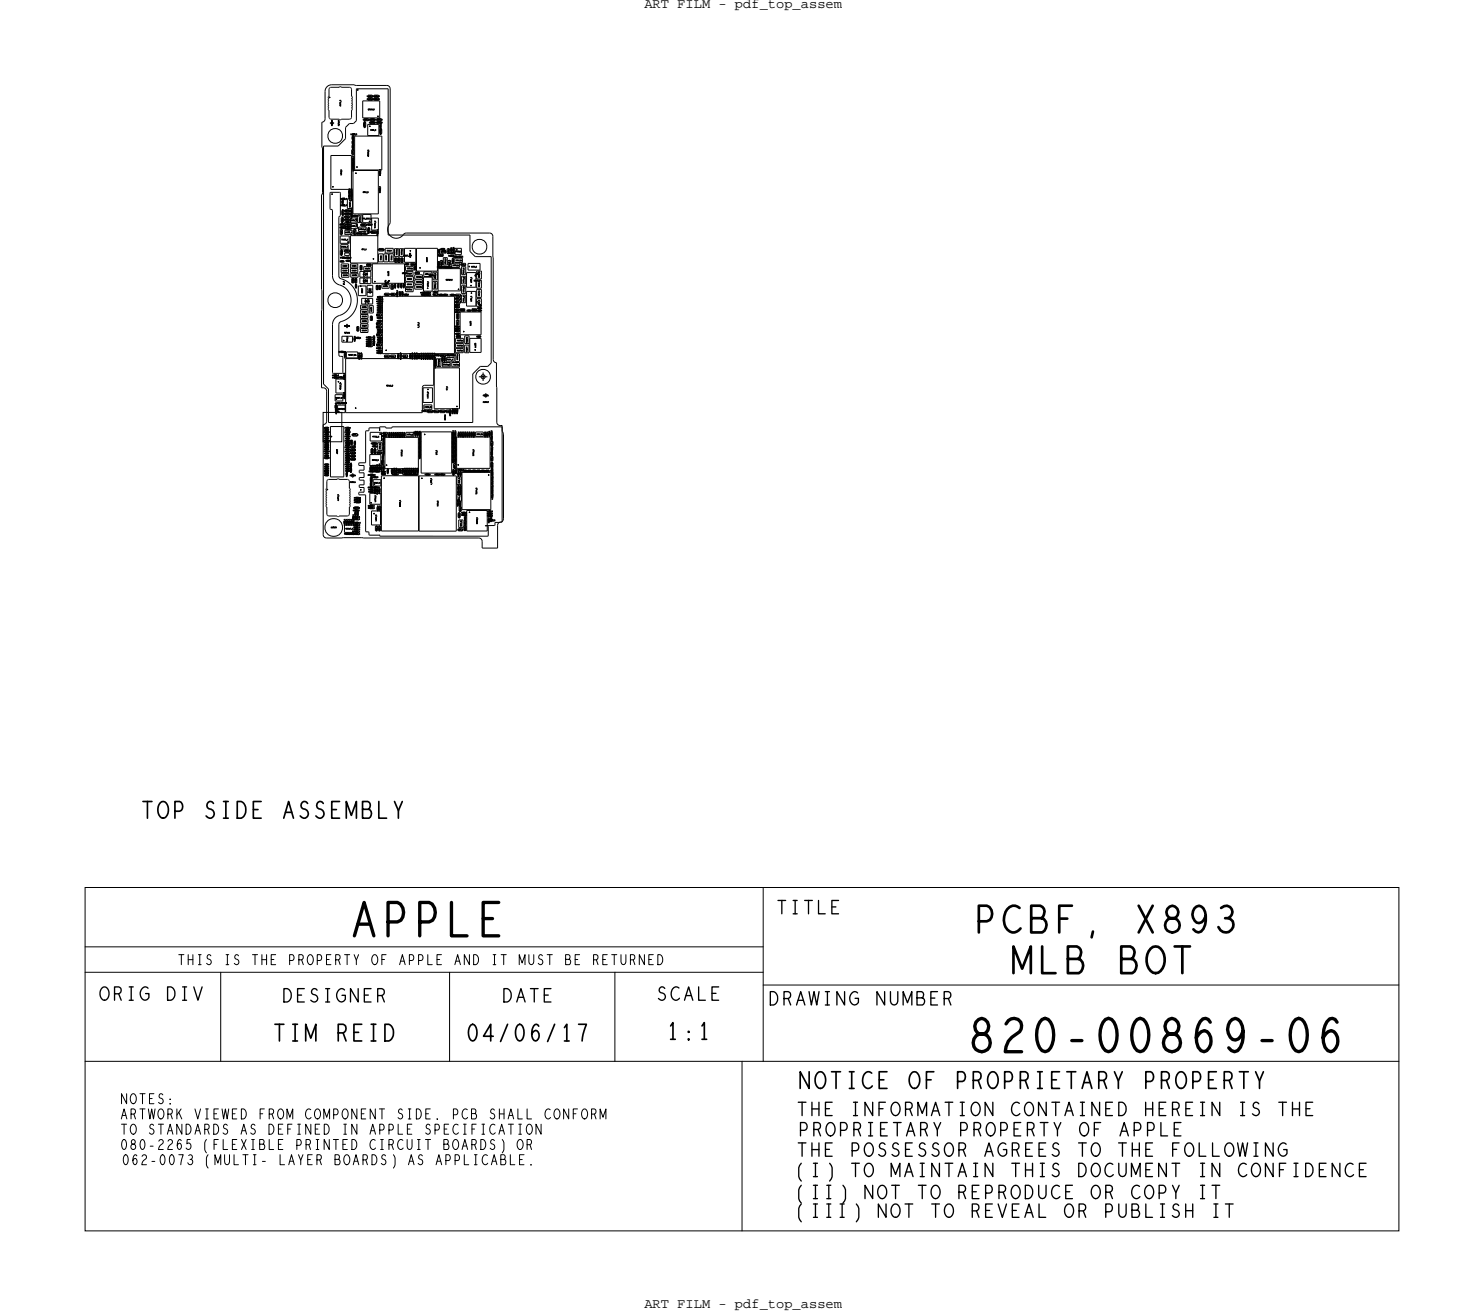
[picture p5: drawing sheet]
<svg xmlns="http://www.w3.org/2000/svg" width="222mm" height="197mm" viewBox="0 0 222 197" stroke-linecap="round" stroke-linejoin="round" font-family="sans-serif">
<defs><g id="words">
<g font-size="2.5">
<text x="50.3" y="155.9">REID</text>
<text x="99.9" y="155.7">1:1</text>
</g>
<g font-size="2.1">
<text x="96.5" y="1.2">ART FILM - pdf_top_assem</text>
<text x="96.5" y="195.9">ART FILM - pdf_top_assem</text>
</g>
<g font-size="2">
<text x="119.4" y="167.1">THE</text>
<text x="172.1" y="167.1">HEREIN</text>
<text x="192.4" y="167.1">THE</text>
<text x="119.4" y="173.2">THE</text>
<text x="147.8" y="173.2">AGREES</text>
<text x="168.1" y="173.2">THE</text>
<text x="119.4" y="179.6">(II)</text>
<text x="119.4" y="182.4">(III)</text>
<text x="145.8" y="182.4">REVEAL</text>
</g>
<g font-size="1.5">
<text x="38" y="144.5">THE</text>
<text x="59.7" y="167.6">SIDE.</text>
<text x="41.9" y="174.5">LAYER</text>
</g>
</g></defs>
<!-- layer: Board Outline -->
<g fill="none" stroke="#000" stroke-width=".15">
<path d="M48.2 18.3v3.7zM48.7 13.7v4.1zM48.7 17.8l-.1 .4-.4 .1M49.7 12.7h3.4zM49.7 12.7a1 1 0 0 0-1 1M53.1 12.7l.3 .1M53.4 12.8h4.6zM58 12.8l.3 .2 .2 .3M58.5 13.3v20zM48.2 29.2v14.2zM48.2 22l.1 .3M48.3 22.3v6.6z"/>
<path d="M48.3 28.9l-.1 .3M58.5 33.3l-.1 .2a1.34 1.34 0 0 0 .3 2 1.34 1.34 0 0 0 1.9-.5l.3-.1M60.9 34.9h12.4zM73.3 34.9l.4 .2 .1 .3M73.8 35.4v2.9zM73.8 38.3l.1 .3M73.9 38.6v15.2zM48.2 43.4v.2M48.2 58.1h.2zM48.2 46.6v11.5zM48.2 43.6v2.8zM48.2 46.4v.2"/>
<path d="M48.4 58.1l.4 .1 .1 .4M48.9 58.6v4.5zM73.9 53.8l.1 .4 .4 .1M74.4 54.3v3.5zM74.4 57.8v.2M74.4 58v5.2zM48.4 63.6h.1M48.4 63.6v16.5zM48.9 63.1l-.1 .3-.4 .2M74.4 63.2l.2 .4 .3 .1M74.6 78.7v3.4zM74.9 63.7h.3z"/>
<path d="M75.1 78.2h.1zM75.1 78.2l-.4 .1-.1 .4M75.2 63.7v14.5zM48.4 80.1l.2 .3 .3 .2M48.9 80.6h2.3zM51.4 80.5h2.8zM51.4 80.5l-.2 .1M54.2 80.5l.2 .1M54.4 80.6h17.3zM71.7 80.6l.4 .1 .1 .4M72.2 82.1h2.4zM72.2 81.1v1z"/>
</g>
<!-- layer: Components -->
<g fill="none" stroke="#000" stroke-width=".15">
<path d="M49.2 16.4h.1M49.2 16.3v.1zM49.2 16h.1M49.2 15.9v.1zM49.2 15.7h.1M49.2 15.6v.1zM49.2 15.3h.1M49.2 15.2v.1zM49.2 15h.1M49.2 14.9v.1zM49.2 14.6h.1M49.2 14.5v.1z"/>
<path d="M49.2 16.3h.1M49.2 16.1h.1M49.2 15.9h.1M49.2 15.6h.1M49.2 15.4h.1M49.2 15.2h.1M49.2 14.9h.1M49.2 14.7h.1M49.2 14.5h.1M49.2 16.2h.1M49.2 15.5h.1M49.2 14.8h.1"/>
<path d="M49.2 16.5h.1M49.2 15.8h.1M49.2 15.1h.1M49.2 14.4h.1M49.3 16.2h.1M49.3 15.8h.1M49.3 15.5h.1M49.3 15.1h.1M49.3 14.8h.1M49.3 14.4h.1M49.3 16.5h.1M49.3 16.1h.1"/>
<path d="M49.3 15.4h.1M49.3 14.7h.1M49.3 16.5v1.1zM49.3 13.4v1zM49.3 17.6h.1M49.3 13.4h.1M49.3 13.3h.1M49.3 17.6v.1zM49.3 17.7h.1M49.4 17.7h.1M49.4 13.2l-.1 .1zM49.4 13.2h.1"/>
<path d="M49.4 17.8h.1zM49.4 13.1h.1M49.4 13.1h.1zM49.5 17.8h.1M49.5 13.1h.1M49.5 18.4h.2zM49.5 18.4v.1zM49.5 18.5h.2zM49.5 17.8l.1 .1zM49.6 13.1h.1M49.6 17.9h.1M49.6 13.1h1.2z"/>
<path d="M49.6 17.9h1.2zM49.7 18.5v.2zM49.7 18.2h.1zM49.7 18.2v.2zM49.7 18.7h.1zM49.8 18.5v.2zM49.8 18.4h.2zM49.8 18.2v.2zM49.8 18.5h.2zM50 18.4v.1zM50.8 17.9h.1M50.8 13.1h.1"/>
<path d="M50.8 13h.1M50.9 13h.1M50.9 17.9h.1M50.9 18h.1M50.9 18h.1zM50.9 13h.1zM51.1 13h.1M51 18h.1M51.1 18h.1M51.1 17.9h.1M51.1 13.1h.1M51.1 13.1h1.3z"/>
<path d="M51.1 17.9h1.3zM51.8 19.1v1.7zM52.3 18.5h.7zM52.4 18.5l-.6 .6zM52.4 17.9h.1M52.4 13.1h.1M52.4 17.9l.1-.1zM52.5 13.1h.1M52.5 17.8h.1M52.5 13.1h.1zM52.5 17.8h.1zM52.6 13.2h.1"/>
<path d="M52.6 17.8h.1M52.6 13.2l.1 .1zM52.6 17.7v.1zM52.6 17.7h.1M52.7 13.3h.1M52.7 17.7h.1M52.7 13.4h.1M52.7 17.6h.1M52.7 14.4h.1M52.7 14.8h.1M52.7 15.1h.1M52.7 15.5h.1"/>
<path d="M52.7 15.8h.1M52.7 16.2h.1M52.7 13.4v1zM52.7 14.7h.1M52.7 15.4h.1M52.7 16.1h.1M52.7 16.5h.1M52.7 16.5v1.1zM52.8 14.4h.1M52.8 14.8h.1M52.8 15.1h.1M52.8 15.5h.1"/>
<path d="M52.8 15.8h.1M52.8 16.2h.1M52.8 14.5h.1M52.8 15.2h.1M52.8 15.9h.1M52.8 14.7h.1M52.8 15.4h.1M52.8 16.1h.1M52.8 16.5h.1M52.8 14.9h.1M52.8 15.6h.1M52.8 16.3h.1"/>
<path d="M52.8 15h.1M52.8 15.7h.1M52.8 16.4h.1M52.8 14.5v.1zM52.8 14.9v.1zM52.8 15.2v.1zM52.8 15.6v.1zM52.8 15.9v.1zM52.8 16.3v.1zM53 18.5l.4-.4zM53.4 13.3v4.8zM53.4 13.3h4.8z"/>
<path d="M54.3 17.7h2.6zM54.3 15.1v2.6zM54.3 15.1h2.6zM54.5 18.3h.3zM54.5 18.3v.7zM54.5 19h.3zM54.6 18.1h.6zM54.6 17.8v.3zM54.6 17.8h.6zM54.8 18.3v.7zM55.1 18.6v1.7zM55.1 18.6h1.7z"/>
<path d="M55.1 15h.7zM55.1 14.7h.7zM55.1 14.7v.3zM55.1 14.6h.7zM55.1 14.2h.7zM55.1 14.3v.3zM55.2 17.8v.3zM55.5 18.1h.6zM55.5 17.8h.6zM55.5 17.8v.3zM55.5 18.5h.6zM55.5 18.2h.6z"/>
<path d="M55.5 18.2v.3zM55.8 14.7v.3zM55.8 14.2v.4zM56.1 14.6h.6zM56.1 15h.6zM56.1 14.3v.3zM56.1 14.2h.6zM56.1 14.7h.6zM56.1 14.7v.3zM56.1 17.8v.3zM56.1 18.2v.3zM56.5 18.1h.6z"/>
<path d="M56.5 17.8h.6zM56.5 17.8v.3zM56.5 18.5h.6zM56.5 18.2h.6zM56.5 18.2v.3zM56.7 14.2v.4zM56.7 14.7v.3zM56.8 18.6v1.7zM56.9 19.4h.3zM56.9 19.4v.6zM56.9 19.1h.2zM56.9 18.7h.2z"/>
<path d="M56.9 18.7v.4zM56.9 15.1v2.6zM57.1 18.7v.4zM57.1 17.8v.3zM57.1 18.2v.3zM57.2 19.4v.6zM58.2 13.3v21.9zM48.5 21.9h2.2zM48.5 21.9v35.6zM49.4 28.9v2.3zM49.4 31.2l.2 .2M49.6 31.4h.1"/>
<path d="M49.6 28.8h1.3zM49.6 28.8l-.1 .1M49.6 23.3h3.1zM49.6 23.3v5.1zM49.6 28.4h3.1zM49.6 31.4l.2 .2M49.8 31.6v9.7zM50.7 21.9l1.1-1.1zM50.8 32.6v8.7zM50.9 28.8l.1 .1M51 35.4h1.3zM51 36.5h1.3z"/>
<path d="M51 35.4v1.1zM51 34.4h.3zM51 34.4v.7zM51 35.1h.3zM51 37.5v.6zM51 37.5h.3zM51 38.1h.3zM51 32.3l-.2 .3M51 28.9v3.4zM51 39.3h.5zM51 39h.5zM51 39v.3z"/>
<path d="M51 33.8h.7zM51 33.5h.7zM51 33.5v.3zM51.1 34.2h.6zM51.1 33.9h.6zM51.1 33.9v.3zM51.1 36.7h1.1zM51.1 36.7v.6zM51.1 37.3h1.1zM51.1 32.6v.7zM51.1 32.6h.3zM51.1 33.3h.3z"/>
<path d="M51.1 39.5v.6zM51.1 39.5h1.1zM51.2 31.5v.7zM51.2 31.5h.3zM51.2 32.2h.3zM51.2 30.5h.2zM51.2 30.1h.2zM51.2 30.1v.4zM51.2 38.7h.5zM51.3 38.5v.2zM51.3 38.5h.4zM51.3 30.9h.4z"/>
<path d="M51.3 30.6v.3zM51.3 30.6h.4zM51.3 29.9h.4zM51.3 29.7v.2zM51.3 29.7h.4zM51.3 34.4v.7zM51.3 37.5v.6zM51.4 30.1v.4zM51.4 32.6v.7zM51.5 39v.3zM51.5 31.5v.7zM51.7 38.3h.6z"/>
<path d="M51.7 37.9h.6zM51.7 37.9v.4zM51.7 37.8h.6zM51.7 37.4h.6zM51.7 37.4v.4zM51.7 34.5h1.1zM51.7 34.5v.6zM51.7 35.1h1.1zM51.7 38.5v.2zM51.7 33.1h.6zM51.7 32.8h.6zM51.7 32.8v.3z"/>
<path d="M51.7 32.7h.6zM51.7 32.3h.6zM51.7 32.3v.4zM51.7 33.9v.3zM51.7 30.6v.3zM51.7 29.7v.2zM51.7 33.5v.3zM51.7 31.8h.7zM51.7 31.4h.7zM51.7 31.4v.4zM51.7 32.2h.7zM51.7 31.9h.7z"/>
<path d="M51.7 31.9v.3zM51.9 33.4h.4zM51.9 33.2v.2zM51.9 33.2h.4zM51.9 39.2h.4zM51.9 39v.2zM51.9 39h.4zM51.9 38.7h.4zM51.9 38.5h.4zM51.9 38.5v.2zM51.9 34.1h.5zM51.9 34.4h.5z"/>
<path d="M52 33.9v.2zM52 33.9h.4zM52 34.2v.2zM52 34.2h.4zM52 33.7h.4zM52 33.5v.2zM52 33.5h.4zM52 31.2h.8zM52 29.8v1.4zM52 29.8h.8zM52.2 36.7v.6zM52.2 39.5v.6z"/>
<path d="M52.2 28.9h.3zM52.2 28.5h.3zM52.2 28.5v.4zM52.2 29.6h.3zM52.2 29.2h.3zM52.2 29.2v.4zM52.3 32.8v.3zM52.3 32.3v.4zM52.3 35.4v1.1zM52.3 33.2v.2zM52.3 37.9v.4zM52.3 39v.2z"/>
<path d="M52.3 38.5v.2zM52.3 37.4v.4zM52.4 33.9v.2zM52.4 34.2v.2zM52.4 31.9v.3zM52.4 33.5v.2zM52.4 31.4v.4zM52.5 28.5v.4zM52.5 29.2v.4zM52.5 32.6h1zM52.5 33.4h1zM52.5 32.6v.8z"/>
<path d="M52.5 39.5v.6zM52.5 39.5h1.1zM52.5 39.4h4.1zM52.5 35.3v4.1zM52.5 35.3h4.1zM52.6 32.5h.2zM52.6 31.8h.2zM52.6 32.1h.2zM52.6 32.1v.4zM52.6 31.4h.2zM52.6 31.4v.4zM52.6 33.5h1z"/>
<path d="M52.6 34.3h1zM52.6 33.5v.8zM52.6 29h.2zM52.6 28.5h.2zM52.6 28.5v.5zM52.6 29.6h.2zM52.6 29.2h.2zM52.6 29.2v.4zM52.7 23.3v5.1zM52.7 22.5h.3zM52.7 22.5v.6zM52.7 23.1h.3z"/>
<path d="M52.7 20.8h.3zM52.7 22.2h.3zM52.7 21.5h.3zM52.7 20.4h.3zM52.7 20.4v.4zM52.7 21.8h.3zM52.7 21.8v.4zM52.7 21.1h.3zM52.7 21.1v.4zM52.8 34.5v.6zM52.8 32.1v.4zM52.8 31.4v.4z"/>
<path d="M52.8 28.5v.5zM52.8 29.2v.4zM52.8 24.1h.2zM52.8 24.7h.2zM52.8 23.6h.2zM52.8 23.6v.5zM52.8 24.3h.2zM52.8 24.3v.4zM52.8 25.4h.2zM52.8 25h.2zM52.8 25v.4zM52.8 20.2h.4z"/>
<path d="M52.8 20v.2zM52.8 20h.4zM52.8 29.8v1.4zM52.9 25.5h3.8zM52.9 32h3.8zM52.9 25.5v6.5zM53 35.1h.3zM53 34.4h.3zM53 34.4v.7zM53 20.4v.5zM53 21.8v.4zM53 21.1v.4z"/>
<path d="M53 32.4h.4zM53 32.2v.2zM53 32.2h.4zM53 23.6v.5zM53 24.3v.4zM53 25v.4zM53 22.5v.6zM53.1 20.4v5.1zM53.1 25.5h4.1zM53.1 20.4h4.1zM53.2 20v.2zM53.3 34.4v.7z"/>
<path d="M53.4 32.2v.2zM53.5 32.6v.8zM53.5 35.2h.7zM53.5 34.8h.7zM53.5 34.8v.4zM53.6 33.5v.8zM53.6 32.2h.6zM53.6 33.3h.6zM53.6 32.2v1.1zM53.6 39.5v.6zM53.7 34h1.2zM53.7 34.7h1.2z"/>
<path d="M53.7 34v.7zM53.9 39.8h.4zM53.9 39.8v.6zM54.1 33.9h.7zM54.1 33.5h.7zM54.1 33.5v.4zM54.2 34.8v.4zM54.2 32.2v1.1zM54.3 39.8v.6zM54.3 33.4h1.3zM54.3 32.1v1.3zM54.3 32.1h1.3z"/>
<path d="M54.4 35.1h.4zM54.4 34.9v.2zM54.4 34.9h.4zM54.5 39.9v.6zM54.5 39.9h1.1zM54.8 33.5v.4zM54.8 34.9v.2zM54.9 34v.7zM54.9 39.8h.7zM55 39.5h.6zM55 39.5v.3zM55.1 34.2v.6z"/>
<path d="M55.1 34.2h.3zM55.1 34.8h.3zM55.1 20.3h1.7zM55.1 33.8h.4zM55.1 33.5v.3zM55.1 33.5h.4zM55.4 34.2v.6zM55.5 33.5v.3zM55.6 39.5v.3zM55.6 32.1v1.3zM55.6 35h.7zM55.6 34.6h.7z"/>
<path d="M55.6 34.6v.4zM55.6 39.9v.6zM55.7 34.5h1zM55.7 32.7h1zM55.7 32.7v1.8zM55.8 39.5h4.8zM55.8 39.5v2.9zM56.3 34.6v.4zM56.5 35.1h.2zM56.5 34.7h.2zM56.5 34.7v.4zM56.6 35.3v4.1z"/>
<path d="M56.7 34.7v.4zM56.7 25.5v6.5zM56.7 32.7v1.8zM56.7 39.2h.7zM56.7 38v1.2zM56.7 38h.7zM56.8 37.6h.7zM56.8 37.2h.7zM56.8 37.2v.4zM56.8 28.6h.2zM56.8 28.2h.2zM56.8 28.2v.4z"/>
<path d="M56.8 26h.2zM56.8 25.6h.2zM56.8 25.6v.4zM56.9 20h.3zM57 28.2v.4zM57 25.6v.5zM57.2 20.4v5.1zM57.4 38v1.2zM57.5 37.2v.4zM57.5 39.2h.7zM57.5 38v1.2zM57.5 38h.7z"/>
<path d="M57.7 37.2h1.2zM57.7 37.2v.7zM57.7 37.9h1.2zM58.2 35.2h12.2zM58.2 38v1.2zM58.3 39.2h.7zM58.3 38v1.2zM58.3 38h.7zM58.9 37.2v.7zM59 38v1.2zM59.1 37.3h.7zM59.1 38.4h.7z"/>
<path d="M59.1 37.3v1.1zM59.1 38.7h.4zM59.1 38.7v.6zM59.1 39.3h.4zM59.5 38.7v.6zM59.6 39.3h.4zM59.6 38.6h.4zM59.6 38.6v.7zM59.8 37.3v1.1zM59.9 37.3h.6zM59.9 38.4h.6zM59.9 37.3v1.1z"/>
<path d="M60 38.6v.7zM60.1 38.7h.3zM60.1 38.7v.6zM60.1 39.3h.3zM60.4 38.7v.6zM60.5 37.3v1.1zM60.6 39.3h1.7zM60.6 37.2h1.7zM60.6 37.2v2.1zM60.6 39.5v2.9zM60.8 39.9h1.1zM60.8 39.9v.6z"/>
<path d="M60.8 39.7h.4zM60.8 39.5v.2zM60.8 39.5h.4zM61.2 39.5v.2zM61.6 39.8h.7zM61.6 39.4h.7zM61.6 39.4v.4zM61.9 39.9v.6zM62.1 40h.2zM62.1 40v.4zM62.3 39.4v.4zM62.3 40v.4z"/>
<path d="M62.3 37.2v2.1zM62.4 37.2v3.4zM62.4 37.2h3.1zM65.5 37.2v3.4zM65.6 39.7h.3zM65.6 39.3h.3zM65.6 39.3v.4zM65.7 38.4h.7zM65.7 38h.7zM65.7 38v.4zM65.7 39.9h.4zM65.7 39.9v.2z"/>
<path d="M65.7 37.9h.2zM65.7 37.4h.2zM65.7 37.4v.5zM65.9 39.3v.4zM65.9 37.4v.5zM66 39.1h.3zM66 39.1v.6zM66 39.7h.3zM66.1 39.9v.2zM66.1 37.9h.7zM66.1 37.5h.7zM66.1 37.5v.4z"/>
<path d="M66.1 37.4h.5zM66.1 37.2h.5zM66.1 37.2v.2zM66.3 39.1v.6zM66.4 39.9h.4zM66.4 39.9v.2zM66.4 38v.4zM66.4 38.6h.6zM66.4 39.7h.6zM66.4 38.6v1.1zM66.6 37.2v.2zM66.8 39.9v.2z"/>
<path d="M66.8 37.5v.4zM67 38h.4zM67 37.3v.7zM67 37.3h.4zM67 38.6v1.1zM67 39.9v.2zM67 39.9h.5zM67.1 39.7h.4zM67.1 39h.4zM67.1 39v.7zM67.4 37.3v.7zM67.4 38.4h.4z"/>
<path d="M67.4 38.2v.2zM67.4 38.2h.4zM67.5 39.9v.2zM67.5 37.6h.2zM67.5 37.2h.2zM67.5 37.2v.4zM67.5 39v.7zM67.6 38h.4zM67.6 37.8v.2zM67.6 37.8h.4zM67.7 39.4h1.1zM67.7 39.4v.7z"/>
<path d="M67.7 39.3h.2zM67.7 38.8h.2zM67.7 38.8v.5zM67.7 37.2v.4zM67.8 37.6h.3zM67.8 37.2h.3zM67.8 37.2v.4zM67.8 38.2v.2zM67.9 38.8v.5zM68 37.8v.2zM68.1 37.2v.4zM68.1 38.6h.4z"/>
<path d="M68.1 38.3v.3zM68.1 38.3h.4zM68.1 38.7h1.2zM68.1 39.3h1.2zM68.1 38.7v.6zM68.2 37.2v.9zM68.2 38.1h.9zM68.2 37.2h.9zM68.5 38.3v.3zM68.8 38.6h.4zM68.8 38.3v.3zM68.8 38.3h.4z"/>
<path d="M68.8 39.4v.7zM69.1 39.4h.6zM69.1 39.4v.4zM69.1 39.8h.6zM69.1 37.2v.9zM69.1 40h.7zM69.1 40v1.1zM69.2 38.3v.3zM69.3 38.7v.6zM69.7 39.4v.4zM69.8 40v1.1zM70.1 39.5v1z"/>
<path d="M70.1 39.5h1.8zM70.4 37.7l.8 .7zM70.4 35.2v2.5zM71.2 38.4h2.4zM71.9 39.5v1zM73.6 38.4v16zM48.5 57.5l.7 .8zM49.2 58.3v5zM49.8 48.6v7.2zM49.8 55.8l.1 .1M49.8 41.3a1.61 1.61 0 0 0 1.5 1.5 2.43 2.43 0 0 1 1.3 2.6 2.43 2.43 0 0 1-2.1 2 1.43 1.43 0 0 0-.7 1.2M49.9 55.9h1.3z"/>
<path d="M50.1 56.7h.4zM50.1 56.4h.4zM50.1 56.5v.2zM50.1 56.5h.4zM50.1 56.1v.3zM50.1 56.1h.4zM50.2 59.1h1.2zM50.2 59.1v1zM50.3 56.8h1.4zM50.3 58.9h1.4zM50.3 56.8v2.1zM50.5 56.5v.2z"/>
<path d="M50.5 56.1v.3zM50.8 48.6v4.6zM50.8 53.2l.2 .2M50.8 41.3l.2 .4a3.4 3.4 0 0 1 2.5 3.3 3.4 3.4 0 0 1-2.6 3.3l-.1 .3M50.9 56.6h.4zM50.9 56.4h.4zM50.9 56.4v.2zM51 53.4h.2zM51 52.8h.5zM51 52.6h.5zM51 52.6v.2zM51.1 40.2v.6z"/>
<path d="M51.1 40.8h1.1zM51.1 40.1h1.1zM51.1 40.2h1.1zM51.2 40.9v.6zM51.2 41.5h1.1zM51.2 40.9h1.1zM51.2 50.4h1.6zM51.2 51.3h1.6zM51.2 50.4v.9zM51.2 53.4l.2 .1M51.3 56.4v.2zM51.4 59.1v1z"/>
<path d="M51.4 55.8l-.2 .1M51.4 53.5v2.3zM51.5 52.6v.2zM51.5 56.6h.2zM51.5 59.5h.2zM51.5 56.2h.2zM51.5 56.2v.4zM51.5 59.1h.2zM51.5 59.1v.4zM51.6 53.4h.2zM51.6 53h.2zM51.6 53v.4z"/>
<path d="M51.7 56.8v2.1zM51.7 56.2v.4zM51.7 59.1v.4zM51.7 48.8h.2zM51.7 48.8v.1zM51.7 48.9h.2zM51.8 53.8v8zM51.8 53v.4zM51.8 53.7h13.1zM51.8 53.7v.1M51.9 53.6h1.7zM51.9 52.7h1.7z"/>
<path d="M51.9 52.7v.9zM51.9 48.6v.2zM51.9 48.9v.2zM51.9 48.6h.2zM51.9 49.1h.2zM52.1 48.9v.2zM52.1 48.8h.1zM52.1 48.6v.2zM52.1 48.9h.1zM52.2 40.2v.6zM52.2 48.8v.1zM52.3 40.9v.6z"/>
<path d="M52.5 40.8h1.1zM52.5 40.2v.6zM52.5 40.1h1.1zM52.5 40.2h1.1zM52.6 41.5h1.1zM52.6 40.9v.6zM52.6 40.9h1.1zM52.7 41.7v.7zM52.7 41.7h.3zM52.7 42.4h.3zM52.8 50.4v.9zM53 51h.2z"/>
<path d="M53 50.5h.2zM53 50.5v.5zM53 41.7v.7zM53.1 41.7v.7zM53.1 41.7h.4zM53.1 42.4h.4zM53.2 43.1h.3zM53.2 42.6h.3zM53.2 42.6v.5zM53.2 50.5v.5zM53.4 50.7h.5zM53.4 50.5h.5z"/>
<path d="M53.4 50.5v.2zM53.5 48.9h.3zM53.5 48.9v.7zM53.5 49.6h.3zM53.5 42.6v.5zM53.5 41.7v.7zM53.6 52.7v.9zM53.6 40.2v.6zM53.7 40.9v.6zM53.7 42.8h1.1zM53.7 42.8v1.5zM53.7 44.3h1.1z"/>
<path d="M53.7 53.6h.2zM53.7 53.1h.2zM53.7 53.1v.5zM53.8 48.9v.7zM53.9 50.5v.2zM53.9 53.1v.5zM53.9 41.6v.9zM53.9 42.5h1.7zM53.9 40.7v.8zM53.9 41.5h1.7zM53.9 41.6h1.7zM53.9 40.7h1.7z"/>
<path d="M53.9 40.4h.4zM54 53.6h.2zM54 53.1h.2zM54 53.1v.5zM54 49.2v.6zM54 49.8h1.1zM54 48.5v.6zM54 49.1h1.1zM54 47.8v.6zM54 48.4h1.1zM54 47.1v.6zM54 47.7h1.1z"/>
<path d="M54 46.4v.6zM54 47h1.1zM54 45.7v.6zM54 46.3h1.1zM54 49.2h1.1zM54 48.5h1.1zM54 47.8h1.1zM54 47.1h1.1zM54 46.4h1.1zM54 45.7h1.1zM54.2 45.5h1.6zM54.2 44.7v.8z"/>
<path d="M54.2 44.7h1.6zM54.2 53.1v.5zM54.5 41.7l.4 .3zM54.5 41.7v.7zM54.5 40.7l.4 .3zM54.5 40.7v.8zM54.5 42.4l.5-.3zM54.5 41.5l.5-.4zM54.5 40.5h1.1zM54.7 44.7v.9zM54.8 45.1l.5-.4zM54.8 45.2h.1"/>
<path d="M54.8 42.8v1.5zM54.8 45.2l.5 .3zM54.9 42h.1M54.9 41h.1M55 43.3h.9zM55 44.4h.9zM55 42.7v1.7zM55 42.7h.9zM55 41.6v.9zM55 40.6v.9zM55 43.8h.8zM55.1 51h.4z"/>
<path d="M55.1 50.6h.4zM55.1 51.9h.4zM55.1 51.6h.4zM55.1 51.3h.4zM55.1 50.8h.4zM55.1 50.8v.2zM55.1 50.4h.4zM55.1 50.4v.2zM55.1 51.7h.4zM55.1 51.7v.2zM55.1 51.4h.4zM55.1 51.4v.2z"/>
<path d="M55.1 51.1h.4zM55.1 51.1v.2zM55.1 49.2v.6zM55.1 48.5v.6zM55.1 47.8v.6zM55.1 47.1v.6zM55.1 46.4v.6zM55.1 45.7v.6zM55.3 44.7v.8zM55.3 45.8h.6zM55.3 46.9h.6zM55.3 45.8v1.1z"/>
<path d="M55.4 43.4l-.4 .4zM55.4 43.3l.4 .5zM55.4 43.4h.1M55.5 47.4h.3zM55.5 47.4v.6zM55.5 48h.3zM55.5 50.8v.2zM55.5 50.4v.3zM55.5 51.7v.2zM55.5 51.4v.2zM55.5 51.1v.2zM55.6 41.6v.9z"/>
<path d="M55.6 40.7v.8zM55.8 42.4h4.8zM55.8 47.4v.6zM55.8 44.7v.8zM55.9 42.7v1.7zM55.9 51.6h.2zM55.9 50.9h.2zM55.9 51.2h.2zM55.9 51.2v.4zM55.9 50.5h.2zM55.9 50.5v.4zM55.9 45.8v1.1z"/>
<path d="M56.1 51.2v.4zM56.1 50.5v.4zM56.4 42.8h.3zM56.4 42.8v.6zM56.4 43.4h.3zM56.4 49.2h.7zM56.4 48.8h.7zM56.4 48.8v.4zM56.4 48.7h.7zM56.4 48.3h.7zM56.4 48.3v.4zM56.4 51.9h.7z"/>
<path d="M56.4 51.5h.7zM56.4 51.5v.4zM56.4 47.4h.7zM56.4 50.4h.7zM56.4 47h.7zM56.4 47v.4zM56.4 50h.7zM56.4 50v.4zM56.6 53h.5zM56.6 52.6h.5zM56.6 52.3h.5zM56.6 52.8v.2z"/>
<path d="M56.6 52.8h.5zM56.6 52.4v.2zM56.6 52.4h.5zM56.6 52.1v.2zM56.6 52.1h.5zM56.7 45.6h.4zM56.7 47.7h.4zM56.7 46.9h.4zM56.7 46.2h.4zM56.7 46.5h.4zM56.7 45.9h.4zM56.7 48.2h.4z"/>
<path d="M56.7 45.4v.2zM56.7 45.4h.4zM56.7 47.5h.4zM56.7 47.5v.2zM56.7 46.7h.4zM56.7 46.7v.2zM56.7 46h.4zM56.7 46v.2zM56.7 46.3h.4zM56.7 46.3v.2zM56.7 45.7h.4zM56.7 45.7v.2z"/>
<path d="M56.7 48h.4zM56.7 48v.2zM56.7 42.8v.6zM56.7 49.5h.4zM56.7 49.9h.4zM56.7 49.3h.4zM56.7 49.3v.2zM56.7 49.6h.4zM56.7 49.6v.3zM56.7 51h.4zM56.7 50.7h.4zM56.7 50.8h.4z"/>
<path d="M56.7 50.8v.2zM56.7 50.5h.4zM56.7 50.5v.2zM56.7 51.4h.4zM56.7 51.1h.4zM56.7 51.1v.3zM56.7 45.3h.4zM56.7 45h.4zM56.7 45v.3zM56.7 44.6h.4zM56.7 44.4v.2zM56.7 44.4h.4z"/>
<path d="M56.7 44.9h.4zM56.7 44.7v.2zM56.7 44.7h.4zM56.8 43.3h.2zM56.8 42.9h.2zM56.8 42.9v.4zM57 42.9v.4zM57.1 52.8v.2zM57.1 52.4v.3zM57.1 52.1v.2zM57.1 45.4v.2zM57.1 47.5v.2z"/>
<path d="M57.1 46.7v.2zM57.1 46v.2zM57.1 46.3v.2zM57.1 45.7v.2zM57.1 48v.2zM57.1 48.8v.4zM57.1 48.3v.4zM57.1 49.3v.2zM57.1 49.6v.3zM57.1 50.8v.2zM57.1 50.5v.2zM57.1 51.1v.3z"/>
<path d="M57.1 45v.3zM57.1 44.4v.2zM57.1 44.7v.2zM57.1 51.5v.4zM57.1 47v.4zM57.1 50v.4zM57.2 42.6v.6zM57.2 43.2h1.1zM57.2 42.6h1.1zM57.3 44.4v8.6zM57.3 53h10.8zM57.3 44.4h10.8z"/>
<path d="M57.6 53.6h.7zM57.6 53.2h.7zM57.6 53.2v.4zM57.7 44.3h.6zM57.7 43.9h.6zM57.7 43.9v.4zM57.8 42.3h.1M57.7 42.4h.1M57.7 42.3v.1zM57.8 42.3v.1zM58 42.4h.1M58 42.4l.1-.1z"/>
<path d="M58.1 42.2l-.1 .2zM58.1 42.3h.1M58.3 43.9v.4zM58.3 42.6v.6zM58.3 53.2v.4zM58.5 53.6h.7zM58.5 53.2h.7zM58.5 53.2v.4zM58.6 43.3h.3zM58.6 42.6v.7zM58.6 42.6h.3zM58.6 44.3h.6z"/>
<path d="M58.6 43.9h.6zM58.6 43.9v.4zM58.9 42.6v.7zM59.1 43h.2zM59.1 42.6h.2zM59.1 42.6v.4zM59.2 43.9v.4zM59.2 53.2v.4zM59.3 42.6v.4zM59.4 44.2h.2zM59.4 43.8h.2zM59.4 43.8v.4z"/>
<path d="M59.5 53.6h.3zM59.5 53.1h.3zM59.5 53.1v.5zM59.6 43h.2zM59.6 42.6h.2zM59.6 42.6v.4zM59.6 43.8v.4zM59.8 53.1v.5zM59.8 42.6v.4zM59.8 44.2h.2zM59.8 43.8h.2zM59.8 43.8v.4z"/>
<path d="M59.9 53.6h.2zM59.9 53.1h.2zM59.9 53.1v.5zM60 43h.2zM60 42.6h.2zM60 42.6v.4zM60 43.8v.4zM60.1 53.1v.5zM60.2 44.2h.2zM60.2 43.8h.2zM60.2 43.8v.4zM60.2 42.6v.4z"/>
<path d="M60.4 53.6h.7zM60.4 53.2h.7zM60.4 53.2v.4zM60.4 43h.2zM60.4 42.6h.2zM60.4 42.6v.4zM60.4 43.8v.4zM60.6 40.9h.1M60.6 41h.1zM60.6 40.9h.1zM60.6 42.6v.4zM60.6 44.2h.4z"/>
<path d="M60.6 44v.2zM60.6 44h.4zM60.7 41h.1M60.7 42.2h1.2zM60.7 41.4h1.2zM60.7 42.2v.7zM60.7 42.9h1.2zM60.7 41.4v.7zM60.7 42.1h1.2zM60.8 43h1.1zM60.8 43v.7zM60.8 43.7h1.1z"/>
<path d="M60.8 40.5h1.1zM60.8 40.7v.6zM60.8 41.3h1.1zM60.8 40.7h1.1zM61 44v.2zM61.1 53.2v.4zM61.4 53.6h.2zM61.4 53.1h.2zM61.4 53.1v.5zM61.6 53.1v.5zM61.7 53.6h.2zM61.7 53.1h.2z"/>
<path d="M61.7 53.1v.5zM61.9 40.7v.6zM61.9 53.1v.5zM61.9 43v.7zM61.9 42.2v.7zM61.9 41.4v.7zM62 53.6h.3zM62 53.1h.3zM62 53.1v.5zM62.1 40.4h.2zM62.1 41.2h1.2zM62.1 41.9h1.2z"/>
<path d="M62.1 42.7h1.2zM62.1 41.8h1.2zM62.1 41.2v.6zM62.1 42.6h1.2zM62.1 41.9v.7zM62.1 43.3h1.2zM62.1 42.7v.6zM62.2 41.1h.6zM62.2 40.7h.6zM62.2 40.7v.4zM62.3 53.1v.5zM62.4 53.6h.2z"/>
<path d="M62.4 53.1h.2zM62.4 53.1v.5zM62.4 40.6h3.1zM62.6 53.1v.5zM62.7 53.6h.2zM62.7 53.1h.2zM62.7 53.1v.5zM62.8 40.7v.4zM62.9 53.1v.5zM63 53.6h.2zM63 53.1h.2zM63 53.1v.5z"/>
<path d="M63.2 53.1v.5zM63.3 58.1v3.7zM63.3 44h.4zM63.3 44.3h.4zM63.3 43.7h.4zM63.3 43.7v.3zM63.3 44.1v.2zM63.3 44.1h.4zM63.3 41.2v.6zM63.3 41.9v.7zM63.3 42.7v.6zM63.4 53.6h.2z"/>
<path d="M63.4 53.1h.2zM63.4 53.1v.5zM63.4 58.1h1.4zM63.4 58.1v2.2zM63.5 41.5h1.3zM63.5 41.5v2.1zM63.5 43.6h1.3zM63.5 40.7h1.2zM63.5 41.4h1.2zM63.5 40.7v.7zM63.6 53.1v.5zM63.6 57.7h1.3z"/>
<path d="M63.6 57.7l-.2 .1-.1 .3M63.7 53.6h.2zM63.7 53.1h.2zM63.7 53.1v.5zM63.7 43.7v.3zM63.7 44.1v.2zM63.9 53.1v.5zM64 44h.4zM64 44.3h.4zM64 43.7h.4zM64 43.7v.3zM64 44.1h.4z"/>
<path d="M64 44.1v.2zM64 53.6h.2zM64 53.1h.2zM64 53.1v.5zM64.2 53.1v.5zM64.3 53.6h.2zM64.3 53.1h.2zM64.3 53.1v.5zM64.4 43.7v.3zM64.4 44.1v.2zM64.5 53.1v.5zM64.6 53.6h.3z"/>
<path d="M64.6 53.1h.3zM64.6 53.1v.5zM64.7 40.7v.7zM64.8 41.5v2.1zM64.8 58.1v2.2zM64.9 53.1v.5zM64.9 42.2h.6zM64.9 43.3h.6zM64.9 42.2v1.1zM64.9 40.8h.6zM64.9 41.9h.6zM64.9 40.8v1.1z"/>
<path d="M64.9 44.3h.7zM64.9 43.9h.7zM64.9 43.9v.4zM64.9 53.7l.1 .1M65 53.6h.2zM65 53.1h.2zM65 53.1v.5zM65 53.8v3.9zM65 57.7h-.1M65 43.8h.5zM65 43.6h.5zM65 43.6v.2z"/>
<path d="M65.1 55.1v6.1zM65.1 55.1h3.7zM65.1 54.9h.2zM65.1 54.5h.2zM65.1 54.5v.4zM65.1 54.2h.2zM65.1 53.8h.2zM65.1 53.8v.4zM65.2 53.1v.5zM65.3 54.5v.4zM65.3 53.8v.4zM65.4 53.3h.4z"/>
<path d="M65.4 53.1h.4zM65.4 53.1v.2zM65.4 53.7h.7zM65.4 54.9h.7zM65.4 53.7v1.2zM65.5 43.6v.2zM65.5 42.2v1.1zM65.5 40.8v1.1zM65.6 43.9v.4zM65.6 40.2h3.4zM65.6 43.6h3.4zM65.6 40.2v3.4z"/>
<path d="M65.7 40.1h.4zM65.8 53.1v.2zM65.9 44.3h.4zM65.9 44h.4zM65.9 44v.3zM66 53.5h.7zM66 53.1h.7zM66 53.1v.4zM66.1 53.7v1.2zM66.2 54h.2zM66.2 53.6h.2zM66.2 53.6v.4z"/>
<path d="M66.3 44v.3zM66.3 54.3h1.2zM66.3 54.3v.7zM66.3 54.9h1.2zM66.4 40.1h.4zM66.4 53.6v.5zM66.5 54h.2zM66.5 53.6h.2zM66.5 53.6v.4zM66.5 44.3h.4zM66.5 44v.3zM66.5 44h.4z"/>
<path d="M66.7 53.1v.4zM66.7 53.6v.5zM66.9 53.5h1.1zM66.9 53.5v.7zM66.9 54.2h1.1zM66.9 44v.3zM66.9 53.3h.5zM66.9 53.1v.2zM66.9 53.1h.5zM67 40.1h.5zM67.4 53.1v.2zM67.5 54.3v.6z"/>
<path d="M67.6 44.3h.4zM67.6 44.1h.4zM67.6 44.1v.2zM67.6 53.3h.4zM67.6 53.1v.2zM67.6 53.1h.4zM67.7 40.1h1.1zM67.7 54.3h1.1zM67.7 55h1.1zM67.7 54.3v.7zM68 44.1v.2zM68 53.1v.2z"/>
<path d="M68 53.5v.7zM68.1 44.4v8.6zM68.2 53h.6zM68.2 54.1h.6zM68.2 53v1.1zM68.3 52.2h1.1zM68.3 52.8h1.1zM68.3 52.2v.6zM68.3 51.4h1.1zM68.3 52.1h1.1zM68.3 51.4v.7zM68.3 50.7h1.1z"/>
<path d="M68.3 51.3h1.1zM68.3 50.7v.6zM68.3 45.8h.4zM68.3 46.1h.4zM68.3 45.6v.2zM68.3 45.6h.4zM68.3 45.9v.2zM68.3 45.9h.4zM68.3 49h.4zM68.3 48.8v.2zM68.3 48.8h.4zM68.3 49.4h.4z"/>
<path d="M68.3 49.7h.4zM68.3 49.1v.3zM68.3 49.1h.4zM68.3 49.5v.2zM68.3 49.5h.4zM68.3 46.5h.4zM68.3 46.3v.2zM68.3 46.3h.4zM68.3 45.4h.7zM68.3 44.9h.7zM68.3 44.4h.7zM68.3 45h.7z"/>
<path d="M68.3 45v.4zM68.3 44.6h.7zM68.3 44.6v.3zM68.3 44.1h.7zM68.3 44.1v.3zM68.3 46.9h.4zM68.3 46.7v.2zM68.3 46.7h.4zM68.4 50.1h.4zM68.4 49.9h.4zM68.4 49.9v.2zM68.4 50.6h.6z"/>
<path d="M68.4 50.3h.6zM68.4 50.3v.3zM68.4 48.6h.4zM68.4 48h.4zM68.4 48v.6zM68.4 47h.4zM68.4 47v.7zM68.4 47.7h.4zM68.7 45.6v.2zM68.7 45.9v.2zM68.7 48.8v.2zM68.7 49.1v.3z"/>
<path d="M68.7 49.5v.2zM68.7 46.3v.2zM68.7 46.7v.2zM68.8 48v.6zM68.8 47v.7zM68.8 49.9v.2zM68.8 55.1v6.1zM68.8 53v1.1zM68.8 54.3v.7zM68.9 46.7v3.5zM68.9 50.2h3.2zM68.9 46.7h3.2z"/>
<path d="M68.9 46.6h.7zM68.9 46.2h.7zM68.9 46.2v.4zM69 40.2v3.4zM69 45v.4zM69 44.6v.3zM69 44.1v.4zM69 50.3v.3zM69.1 41.1h.7zM69.1 44.2h.7zM69.1 41.4h.7zM69.1 42.8h.7z"/>
<path d="M69.1 45.3h.7zM69.1 44.2v1.1zM69.1 42.5h.7zM69.1 41.4v1.1zM69.1 44h.7zM69.1 42.8v1.2zM69.4 52.2v.6zM69.4 51.4v.7zM69.4 50.7v.6zM69.6 51.7h.7zM69.6 52.8h.7zM69.6 51.7v1.1z"/>
<path d="M69.6 50.3h.7zM69.6 51.5h.7zM69.6 50.3v1.2zM69.6 46.2v.4zM69.8 44.2v1.1zM69.8 41.4v1.1zM69.8 42.8v1.2zM69.9 45.9h1.4zM69.9 43h1.4zM69.9 43.7h1.4zM69.9 43.7v2.2zM69.9 40.8h1.4z"/>
<path d="M69.9 40.8v2.2zM70.1 46.6h.4zM70.1 46.4v.2zM70.1 46.4h.4zM70.1 40.5h1.8zM70.3 51.7v1.1zM70.3 50.3v1.2zM70.4 52.8h1.7zM70.4 50.7h1.7zM70.4 50.7v2.1zM70.5 46.4v.2zM70.7 46.6h.7z"/>
<path d="M70.7 46.2h.7zM70.7 46.2v.4zM70.8 56v7.3zM71.3 43.7v2.2zM71.3 40.8v2.2zM71.4 46.2v.4zM71.4 44.6h.7zM71.4 43.4v1.2zM71.4 43.2h.7zM71.4 42v1.2zM71.4 45.9h.7zM71.4 44.7v1.2z"/>
<path d="M71.4 41.8h.7zM71.4 40.6v1.2zM71.4 43.4h.7zM71.4 42h.7zM71.4 44.7h.7zM71.4 40.6h.7zM71.5 41.1h.1M71.5 41.1l.1-.1zM71.5 50.5h.4zM71.5 50.3h.4zM71.5 50.3v.2zM71.6 41l-.1 .1z"/>
<path d="M71.6 41h.1M71.6 46.3h.5zM71.6 46.6h.5zM71.6 46.1h.5zM71.6 46.1v.2zM71.6 46.4h.5zM71.6 46.4v.2zM71.9 50.3v.2zM72 54.9h1.1zM72 54.9l-1.2 1.1zM72.1 46.1v.2zM72.1 46.4v.2z"/>
<path d="M72.1 46.7v3.5zM72.1 50.7v2.1zM72.1 43.4v1.2zM72.1 42v1.2zM72.1 44.7v1.2zM72.1 40.6v1.2zM72.5 59.2h.2zM72.5 59.2v.1zM72.5 59.3h.2zM72.7 59v.2zM72.7 59.3v.2zM72.7 59h.2z"/>
<path d="M72.7 59.5h.2zM72.9 59.3v.2zM72.9 59.2h.1zM72.9 59v.2zM72.9 59.3h.1zM73 59.2v.1zM73.6 54.4l-.5 .5zM48.7 70.3h.5zM48.7 70.1h.5zM48.7 70.1v.2zM48.7 67.1h.5zM48.7 70h.5z"/>
<path d="M48.7 71.3h.5zM48.7 70.7h.5zM48.7 64.2h.5zM48.7 68.7h.5zM48.7 67.7h.5zM48.7 64.8h.5zM48.7 66.1h.5zM48.7 65.5h.5zM48.7 68.4h.5zM48.7 67.4h.5zM48.7 66.8h.5zM48.7 69.7h.5z"/>
<path d="M48.7 71h.5zM48.7 64.5h.5zM48.7 65.2h.5zM48.7 66.4h.5zM48.7 65.8h.5zM48.7 66.9h.5zM48.7 66.9v.2zM48.7 69.8h.5zM48.7 69.8v.2zM48.7 71.1h.5zM48.7 71.1v.2zM48.7 70.4h.5z"/>
<path d="M48.7 70.4v.3zM48.7 64v.2zM48.7 64h.5zM48.7 68.5h.5zM48.7 68.5v.2zM48.7 67.5h.5zM48.7 67.5v.2zM48.7 64.6h.5zM48.7 64.6v.2zM48.7 65.9h.5zM48.7 65.9v.2zM48.7 65.3h.5z"/>
<path d="M48.7 65.3v.2zM48.7 68.2h.5zM48.7 68.2v.2zM48.7 67.2h.5zM48.7 67.2v.2zM48.7 66.5h.5zM48.7 66.5v.3zM48.7 69.5h.5zM48.7 69.5v.2zM48.7 70.8h.5zM48.7 70.8v.2zM48.7 64.3h.5z"/>
<path d="M48.7 64.3v.2zM48.7 64.9h.5zM48.7 64.9v.3zM48.7 66.2h.5zM48.7 66.2v.2zM48.7 65.6h.5zM48.7 65.6v.2zM48.7 68h.5zM48.7 67.8v.2zM48.7 67.8h.5zM48.9 75.8h.1M48.9 75.7v.1z"/>
<path d="M48.9 75.5h.1M48.9 75.4v.1zM48.9 75.1h.1M48.9 75v.1zM48.9 74.8h.1M48.9 74.7v.1zM48.9 74.4h.1M48.9 74.3v.1zM48.9 74.1h.1M48.9 74v.1zM48.9 73.7h.1M48.9 73.6v.1z"/>
<path d="M48.9 73.4h.1M48.9 73.3v.1zM48.9 75.9h.1M48.9 75.7h.1M48.9 75.3h.1M48.9 75.2h.1M48.9 75h.1M48.9 74.6h.1M48.9 74.5h.1M48.9 74.3h.1M48.9 73.9h.1M48.9 73.8h.1"/>
<path d="M48.9 73.6h.1M48.9 73.2h.1M48.9 75.6h.1M48.9 74.9h.1M48.9 74.2h.1M48.9 73.5h.1M49 75.6h.1M49 75.3h.1M49 74.9h.1M49 74.6h.1M49 74.2h.1M49 73.9h.1"/>
<path d="M49 73.5h.1M49 73.2h.1M49 75.9h.1M49 75.2h.1M49 74.5h.1M49 73.8h.1M49 77h.1M49 75.9v1.1zM49 72.1v1.1zM49 72.1h.1M49 77v.1zM49 72h.1"/>
<path d="M49 77.1h.1M49 77.2h.1zM49 71.9v.1zM49.1 71.9h.1M49.1 77.2h.1M49.1 71.8h.1M49.1 77.3h.1M49.1 71.8h.1zM49.1 77.3h.1zM49.2 70.1v.2zM49.2 66.9v.2zM49.2 69.8v.2z"/>
<path d="M49.2 71.1v.2zM49.2 70.4v.3zM49.2 64v.2zM49.2 68.5v.2zM49.2 67.5v.2zM49.2 64.6v.2zM49.2 65.9v.2zM49.2 65.3v.2zM49.2 68.2v.2zM49.2 67.2v.2zM49.2 66.5v.3zM49.2 69.5v.2z"/>
<path d="M49.2 70.8v.2zM49.2 64.3v.2zM49.2 64.9v.3zM49.2 66.2v.3zM49.2 65.6v.2zM49.2 67.8v.2zM49.2 71.8h.1M49.2 63.3h21.6zM49.2 71.8h1.3zM49.2 77.3h.1M49.3 77.3h1.2zM49.5 71.4h2z"/>
<path d="M49.5 63.9v7.5zM49.5 63.9h2zM50.2 61.1h.2zM50.2 60.7h.2zM50.2 60.7v.4zM50.2 60.1h1.2zM50.3 61.8h.2zM50.3 61.3h.2zM50.3 61.3v.5zM50.4 60.7v.4zM50.5 61.3v.5zM50.5 77.3h.1"/>
<path d="M50.5 71.8h.1M50.5 77.4h.1M50.5 60.5h.5zM50.6 71.7h.1M50.5 60.3h.5zM50.5 60.3v.2zM50.5 71.7h.1M50.6 77.4h.1M50.6 60.7v1.1zM50.6 60.7h1.1zM50.6 61.8h1.1zM50.6 77.4h.1z"/>
<path d="M50.6 71.7h.1zM50.7 71.7h.1M50.7 77.4h.1M50.8 71.7h.1M50.8 77.4h.1M50.8 71.8h.1M50.8 77.3h.1M50.8 71.8h1.3zM50.8 77.3h1.3zM51 60.3v.2zM51.2 60.5h.4zM51.2 60.3h.4z"/>
<path d="M51.2 60.3v.2zM51.5 63.9v7.5zM51.5 78.4h.2zM51.5 78h.2zM51.5 78v.4zM51.6 78.6h1.5zM51.6 79.8h1.5zM51.6 78.6v1.2zM51.6 60.3v.2zM51.7 60.7v1.1zM51.7 78v.5zM51.8 61.8h.1"/>
<path d="M51.8 61.8h11.4zM51.8 71.2h.3zM51.8 70.8h.3zM51.8 70.8v.4zM51.8 78.4h.3zM51.8 78h.3zM51.8 78v.4zM51.9 79.9h.4zM51.9 79.9v.2zM51.9 66.1h.4zM51.9 66.5h.4zM51.9 65.9v.2z"/>
<path d="M51.9 65.9h.4zM51.9 66.2v.3zM51.9 66.2h.4zM51.9 64.9h.4zM51.9 64.2h.4zM51.9 67.1h.4zM51.9 67.8h.4zM51.9 65.5h.4zM51.9 68.4h.4zM51.9 68.7h.4zM51.9 68.1h.4zM51.9 65.2h.4z"/>
<path d="M51.9 64.5h.4zM51.9 66.8h.4zM51.9 67.4h.4zM51.9 65.8h.4zM51.9 64.6v.3zM51.9 64.6h.4zM51.9 64h.4zM51.9 64v.2zM51.9 66.9v.2zM51.9 66.9h.4zM51.9 67.5v.3zM51.9 67.5h.4z"/>
<path d="M51.9 65.3v.2zM51.9 65.3h.4zM51.9 68.2v.2zM51.9 68.2h.4zM51.9 68.5v.2zM51.9 68.5h.4zM51.9 67.9v.2zM51.9 67.9h.4zM51.9 65v.2zM51.9 65h.4zM51.9 64.3v.2zM51.9 64.3h.4z"/>
<path d="M51.9 66.6v.2zM51.9 66.6h.4zM51.9 67.2v.2zM51.9 67.2h.4zM51.9 65.6v.2zM51.9 65.6h.4zM51.9 69.7h.4zM51.9 69h.4zM51.9 70h.4zM51.9 69.4h.4zM51.9 69.5v.2zM51.9 69.5h.4z"/>
<path d="M51.9 68.8v.2zM51.9 68.8h.4zM51.9 69.8v.2zM51.9 69.8h.4zM51.9 69.1v.3zM51.9 69.1h.4zM51.9 70.3h.4zM51.9 70.1v.2zM51.9 70.1h.4zM51.9 70.6h.4zM51.9 70.4v.2zM51.9 70.4h.4z"/>
<path d="M52.1 77.3h.1M52.1 70.8v.4zM52.1 78v.5zM52.1 77.3h.1zM52.1 71.8h.1M52.1 71.8h.1zM52.2 78.4h.2zM52.2 78h.2zM52.2 78v.4zM52.2 77.3h.1M52.2 71.9h.1M52.2 77.2h.1"/>
<path d="M52.2 77.2h.1zM52.2 71.9h.1zM52.3 79.9v.2zM52.3 65.9v.2zM52.3 66.2v.3zM52.3 64.6v.3zM52.3 64v.2zM52.3 66.9v.2zM52.3 67.5v.3zM52.3 65.3v.2zM52.3 68.2v.2zM52.3 68.5v.2z"/>
<path d="M52.3 67.9v.2zM52.3 65v.2zM52.3 64.3v.2zM52.3 66.6v.2zM52.3 67.2v.2zM52.3 65.6v.2zM52.3 72h.1M52.3 69.5v.2zM52.3 68.8v.2zM52.3 69.8v.2zM52.3 69.1v.3zM52.3 70.1v.2z"/>
<path d="M52.3 70.4v.2zM52.3 77.2h.1M52.3 72v.1zM52.3 77.1h.1M52.3 72.1h.1M52.3 77v.1zM52.3 77h.1M52.4 73.2h.1M52.4 73.5h.1M52.4 73.9h.1M52.4 74.2h.1M52.4 74.6h.1"/>
<path d="M52.4 74.9h.1M52.4 75.3h.1M52.4 75.6h.1M52.3 72.1v1.1zM52.3 73.5h.1M52.3 73.8h.1M52.3 73.9h.1M52.3 74.2h.1M52.3 74.5h.1M52.3 74.6h.1M52.3 74.9h.1M52.3 75.2h.1"/>
<path d="M52.3 75.3h.1M52.3 75.6h.1M52.3 75.9h.1M52.3 75.9v1.1zM52.4 73.8h.1M52.4 74.5h.1M52.4 75.2h.1M52.4 75.9h.1M52.4 78v.5zM52.5 73.2h.1M52.5 73.6h.1M52.5 73.9h.1"/>
<path d="M52.5 74.3h.1M52.5 74.6h.1M52.5 75h.1M52.5 75.3h.1M52.5 75.7h.1M52.5 73.4h.1M52.5 73.8h.1M52.5 74.1h.1M52.5 74.5h.1M52.5 74.8h.1M52.5 75.2h.1M52.5 75.5h.1"/>
<path d="M52.5 75.9h.1M52.5 73.3h.1M52.5 74h.1M52.5 74.7h.1M52.5 75.4h.1M52.5 69.9h.2zM52.5 70.6h.2zM52.5 69.5h.2zM52.5 69.5v.4zM52.5 70.2h.2zM52.5 70.2v.4zM52.5 73.3v.1z"/>
<path d="M52.5 73.6v.1zM52.5 74v.1zM52.5 74.3v.1zM52.5 74.7v.1zM52.5 75v.1zM52.5 75.4v.1zM52.5 75.7v.1zM52.5 78.4h.2zM52.5 78h.2zM52.5 78v.4zM52.5 66v.6zM52.5 66h.3z"/>
<path d="M52.5 66.6h.3zM52.5 79.9h.4zM52.5 79.9v.2zM52.5 67.2h.7zM52.5 66.8h.7zM52.5 66.8v.4zM52.6 68.1h.6zM52.6 68.5h.6zM52.6 69h.6zM52.6 67.6h.6zM52.6 67.7h.6zM52.6 67.7v.4z"/>
<path d="M52.6 68.2h.6zM52.6 68.2v.3zM52.6 68.6h.6zM52.6 68.6v.4zM52.6 67.3h.6zM52.6 67.3v.3zM52.6 71.2h.2zM52.6 71.2v.1zM52.6 71.3h.2zM52.7 69.5v.5zM52.7 70.2v.4zM52.7 78v.5z"/>
<path d="M52.8 71v.2zM52.8 71.3v.2zM52.8 71h.1zM52.8 71.5h.1zM52.8 78.4h.2zM52.8 77.8h.2zM52.8 78h.2zM52.8 78v.4zM52.8 77.4h.2zM52.8 77.4v.4zM52.8 66v.6zM52.8 65.3h.7z"/>
<path d="M52.8 64.9h.7zM52.8 64.9v.4zM52.9 71.3h.2zM52.9 71.3v.2zM52.9 71.2h.2zM52.9 71v.2zM52.9 79.9v.2zM53 78v.5zM53 77.4v.4zM53 66.6h.3zM53.1 66.2h.2zM53.1 66.2v.4z"/>
<path d="M53.1 78.6v1.2zM53.1 71.2v.1zM53.1 76.3h.6zM53.1 75.9h.6zM53.1 75.9v.4zM53.1 77.2h.3zM53.1 76.7h.3zM53.1 76.7v.5zM53.2 76.6h.4zM53.2 76.4h.4zM53.2 76.4v.2zM53.2 67.7v.4z"/>
<path d="M53.2 68.2v.3zM53.2 68.6v.4zM53.2 67.3v.3zM53.2 77.9h.4zM53.2 77.7v.2zM53.2 77.7h.4zM53.2 77.6h.4zM53.2 77.3v.3zM53.2 77.3h.4zM53.2 66.8v.4zM53.2 79.8h.5zM53.2 79.5v.3z"/>
<path d="M53.2 79.5h.5zM53.2 79.9h.5zM53.2 79.9v.2zM53.2 78.4h.5zM53.2 79.4h.5zM53.2 79.1h.5zM53.2 78.7h.5zM53.2 78.2h.5zM53.2 78.2v.2zM53.2 79.2v.2zM53.2 79.2h.5zM53.2 78.9v.2z"/>
<path d="M53.2 78.9h.5zM53.2 78.5v.2zM53.2 78.5h.5zM53.3 66.2v.4zM53.3 75h.4zM53.3 74.7h.4zM53.3 75.3h.4zM53.3 74.8h.4zM53.3 74.8v.2zM53.3 74.5v.2zM53.3 74.5h.4zM53.3 75.1h.4z"/>
<path d="M53.3 75.1v.2zM53.4 76.7v.5zM53.5 77.2h.2zM53.5 76.7h.2zM53.5 76.7v.5zM53.5 64.9v.4zM53.6 76.4v.2zM53.6 77.7v.2zM53.6 77.3v.3zM53.7 79.5v.3zM53.7 79.9v.2zM53.7 78.2v.2z"/>
<path d="M53.7 79.2v.2zM53.7 78.9v.2zM53.7 78.5v.2zM53.7 76.7v.5zM53.7 74.8v.2zM53.7 74.5v.2zM53.7 75.1v.2zM53.7 75.9v.4zM53.8 74.1h.1M53.8 73.8v.3zM53.8 69.7h.1M53.8 69.4v.3z"/>
<path d="M53.8 73.8h.1M53.8 69.4h.1M53.8 73.7h.1M53.8 69.3h.1M53.8 73.7h.7zM53.8 74.1h1zM53.8 69.7h.7zM53.8 69.3h1zM53.8 73h.1M53.8 72.7v.3zM53.8 71.9h.1M53.8 71.6v.3z"/>
<path d="M53.8 70.8h.1M53.8 70.5v.3zM53.8 72.7h.1M53.8 71.6h.1M53.8 70.5h.1M53.9 72.6h.1M53.9 71.5h.1M53.9 70.4h.1M53.8 72.6h.1M53.8 71.5h.1M53.8 70.4h.1M53.9 73h.1"/>
<path d="M53.9 71.9h.1M53.9 70.8h.1M53.9 73h.6zM53.9 71.9h.6zM53.9 70.8h.6zM53.9 72.6h.6zM53.9 71.5h.6zM53.9 70.4h.6zM54.5 73v.7zM54.5 71.9v.7zM54.5 70.8v.7zM54.5 69.7v.7z"/>
<path d="M54.8 74.1h.1M54.8 79.6h.1M54.8 74.2v5.4zM54.8 69.3h.1M54.8 64.6v4.7zM54.8 64.6h.1M54.8 64.5h.1M54.8 79.7h.1M54.8 64.5h.5zM54.8 79.7h.4zM55.3 79.7h.1M55.3 64.5h.1"/>
<path d="M55.3 79.7v.4zM55.3 64.1v.4zM55.3 64.1h.1M55.3 64.1h1.5zM55.4 69.7h1.7zM55.4 68.1v1.6zM55.4 73.9v1.6zM55.4 75.5h1.7zM55.4 68.1h1.7zM55.4 73.9h1.7zM55.4 75.9h.4zM55.4 76.2h.4z"/>
<path d="M55.4 75.7v.2zM55.4 75.7h.4zM55.4 76v.2zM55.4 76h.4zM55.4 70.3h.2zM55.4 69.9h.2zM55.4 69.9v.4zM55.5 71.3h.4zM55.5 71v.3zM55.5 71h.4zM55.5 66.1h1.7zM55.5 64.8h1.7z"/>
<path d="M55.5 64.8v1.3zM55.5 70.7h.4zM55.5 70.5v.2zM55.5 70.5h.4zM55.5 72.8h.2zM55.5 72.3h.2zM55.5 72.3v.5zM55.5 73.1h.4zM55.5 73.4h.4zM55.5 73.8h.4zM55.5 72.9v.2zM55.5 72.9h.4z"/>
<path d="M55.5 73.2v.2zM55.5 73.2h.4zM55.5 73.6v.2zM55.5 73.6h.4zM55.5 72.1h.3zM55.5 71.5h.3zM55.5 71.5v.6zM55.6 67.3v.6zM55.6 67.3h.3zM55.6 67.9h.3zM55.6 69.9v.4zM55.7 78.6h1.3z"/>
<path d="M55.7 76.5h1.3zM55.7 76.5v2.1zM55.7 72.3v.5zM55.7 70.3h.3zM55.7 69.9h.3zM55.7 69.9v.4zM55.8 66.6h.6zM55.8 66.3h.6zM55.8 66.3v.3zM55.8 71.5v.6zM55.8 75.7v.2zM55.8 76v.2z"/>
<path d="M55.9 70.5v.2zM55.9 72.9v.2zM55.9 73.2v.2zM55.9 73.6v.2zM55.9 67.3v.6zM55.9 71.9h1.2zM55.9 72.8h1.2zM55.9 71.9v.9zM55.9 71v.3zM56 67h.4zM56 66.8h.4zM56 66.8v.2z"/>
<path d="M56 69.9v.4zM56 71.6h.4zM56 71.4v.2zM56 71.4h.4zM56 67.3v.6zM56 67.3h.3zM56 67.9h.3zM56.1 70.3h.2zM56.1 69.9h.2zM56.1 69.9v.4zM56.1 73.7h.2zM56.1 73.3h.2z"/>
<path d="M56.1 73.3v.4zM56.1 73.1h.5zM56.1 72.9v.2zM56.1 72.9h.5zM56.2 78.8h.4zM56.2 78.8v.7zM56.2 79.5h.4zM56.3 69.9v.4zM56.3 73.3v.4zM56.3 70.7h.4zM56.3 70.5v.2zM56.3 70.5h.4z"/>
<path d="M56.3 67.3v.6zM56.4 66.8v.2zM56.4 70.3h.2zM56.4 69.9h.2zM56.4 69.9v.4zM56.4 71.4v.2zM56.4 66.3v.3zM56.4 73.7h.2zM56.4 73.3h.2zM56.4 73.3v.4zM56.5 76.4h.2zM56.5 76h.2z"/>
<path d="M56.5 76v.4zM56.5 68h.7zM56.5 67.7h.7zM56.5 67.7v.3zM56.6 72.9v.2zM56.6 78.8v.7zM56.6 66.3h.7zM56.6 67.5h.7zM56.6 66.3v1.2zM56.6 69.9v.4zM56.6 73.3v.4zM56.7 78.8h.3z"/>
<path d="M56.7 78.8v.7zM56.7 79.5h.3zM56.7 70.3h.2zM56.7 69.9h.2zM56.7 69.9v.4zM56.7 76v.4zM56.7 70.5v.2zM56.7 73.7h.2zM56.7 73.3h.2zM56.7 73.3v.4zM56.8 76.4h.2zM56.8 76h.2z"/>
<path d="M56.8 76v.4zM56.8 64.1h.1M56.9 64.1h.1M56.9 64.1v.4zM56.9 64v.5zM56.9 64h.1M56.9 63.9h.1M56.9 69.9v.4zM56.9 63.9h.9zM56.9 73.3v.4zM57 76.5v2.1zM57 78.8v.7z"/>
<path d="M57 70.3h.2zM57 69.9h.2zM57 69.9v.4zM57 76v.4zM57.1 68.1v1.6zM57.1 73.9v1.6zM57.1 71.9v.9zM57.1 79.5h5.6zM57.1 71.3v8.2zM57.1 71.3h5.6zM57.2 67.7v.3zM57.2 69v.6z"/>
<path d="M57.2 69h.3zM57.2 69.6h.3zM57.2 64.8v1.3zM57.2 70.8h.5zM57.2 71.1h.5zM57.2 70.6h.5zM57.2 70.6v.2zM57.2 70.9h.5zM57.2 70.9v.2zM57.2 69.9v.4zM57.3 68.7h.2zM57.3 68.3h.2z"/>
<path d="M57.3 68.3v.4zM57.3 66.3v1.2zM57.4 68h.2zM57.4 67.6h.2zM57.4 67.6v.4zM57.4 70.3h.2zM57.4 66h.2zM57.4 69.9h.2zM57.4 69.9v.4zM57.4 65.6h.2zM57.4 65.6v.4zM57.4 67.4h.2z"/>
<path d="M57.4 66.7h.2zM57.4 66.9h.2zM57.4 66.9v.5zM57.4 66.2h.2zM57.4 66.2v.5zM57.4 65.1h.6zM57.4 64.8h.6zM57.4 64.8v.3zM57.4 65.4h.4zM57.4 65.2h.4zM57.4 65.2v.2zM57.5 68.3v.4z"/>
<path d="M57.5 69v.6zM57.6 67.6v.4zM57.6 69.9v.4zM57.6 65.6v.4zM57.6 66.9v.5zM57.6 66.2v.5zM57.7 70.6v.2zM57.7 70.9v.2zM57.7 65.5h5zM57.7 70.2h5zM57.7 65.5v4.7zM57.8 63.9h.1"/>
<path d="M57.8 64h.1M57.8 64.1h.9zM57.8 64v.1zM57.8 65.2v.2zM58 70.8h.2zM58 70.4h.2zM58 70.4v.4zM58 64.8v.3zM58.2 70.4v.4zM58.2 65.4h.2zM58.2 64.9h.2zM58.2 64.9v.5z"/>
<path d="M58.4 64.9v.5zM58.5 65.4h.3zM58.5 64.9h.3zM58.5 64.9v.5zM58.6 70.8h.2zM58.6 70.4h.2zM58.6 70.4v.4zM58.7 64.1h.1M58.7 64v.1zM58.7 64h.1M58.8 63.9h.1M58.7 63.9h.1"/>
<path d="M58.8 64.9v.5zM58.8 63.9h16.4zM58.8 70.4v.4zM58.9 65.4h.2zM58.9 64.9h.2zM58.9 64.9v.5zM58.9 70.8h.3zM58.9 70.4h.3zM58.9 70.4v.4zM59 71.2h.4zM59 70.9v.3zM59 70.9h.4z"/>
<path d="M59.1 64.9v.5zM59.2 70.4v.4zM59.2 65.4h.2zM59.2 64.9h.2zM59.2 64.9v.5zM59.3 70.8h.2zM59.3 70.4h.2zM59.3 70.4v.4zM59.4 64.9v.5zM59.4 70.9v.3zM59.5 70.4v.4zM59.5 65.4h.2z"/>
<path d="M59.5 64.9h.2zM59.5 64.9v.5zM59.6 70.9h.5zM59.6 70.6h.5zM59.6 70.7v.2zM59.6 70.7h.5zM59.6 70.3h.5zM59.6 70.3v.3zM59.7 64.9v.5zM59.8 65.4h.2zM59.8 64.9h.2zM59.8 64.9v.5z"/>
<path d="M60 64.9v.5zM60.1 70.7v.2zM60.1 70.3v.3zM60.1 65.4h.3zM60.1 64.9h.3zM60.1 64.9v.5zM60.2 70.8h.2zM60.2 70.4h.2zM60.2 70.4v.4zM60.4 64.9v.5zM60.4 70.4v.4zM60.5 65.4h.2z"/>
<path d="M60.5 64.9h.2zM60.5 64.9v.5zM60.5 70.8h.3zM60.5 70.4h.3zM60.5 70.4v.4zM60.6 71.2h.4zM60.6 70.9h.4zM60.6 70.9v.3zM60.7 64.9v.5zM60.8 70.4v.4zM60.8 64.8h1.2zM60.8 65.4h1.2z"/>
<path d="M60.8 64.8v.6zM60.9 70.8h.2zM60.9 70.4h.2zM60.9 70.4v.4zM61 70.9v.3zM61.1 70.4v.4zM61.2 70.8h.2zM61.2 70.4h.2zM61.2 70.4v.4zM61.3 71.2h.4zM61.3 70.9v.3zM61.3 70.9h.4z"/>
<path d="M61.4 70.4v.4zM61.5 70.8h.2zM61.5 70.4h.2zM61.5 70.4v.4zM61.7 70.4v.4zM61.7 70.9v.3zM61.8 70.8h.2zM61.8 70.4h.2zM61.8 70.4v.4zM62 71.2h.4zM62 70.9v.3zM62 70.9h.4z"/>
<path d="M62 64.8v.6zM62 70.4v.4zM62.1 70.8h.3zM62.1 65.2h.3zM62.1 70.4h.3zM62.1 70.4v.4zM62.1 64.8h.3zM62.1 64.8v.4zM62.2 64.7h.4zM62.2 64.7v.2zM62.2 64.9h.4zM62.4 70.4v.4z"/>
<path d="M62.4 64.8v.4zM62.4 70.9v.3zM62.5 70.8h.2zM62.5 65.2h.2zM62.5 70.4h.2zM62.5 70.4v.4zM62.5 64.8h.2zM62.5 64.8v.4zM62.6 64.7v.2zM62.7 65.5v4.7zM62.7 70.4v.4zM62.7 64.8v.4z"/>
<path d="M62.7 71.3v8.2zM62.8 67.2h.2zM62.8 67.9h.2zM62.8 65.2h.2zM62.8 68.5h.2zM62.8 66.6h.2zM62.8 65.9h.2zM62.8 66.8h.2zM62.8 66.8v.4zM62.8 67.5h.2zM62.8 67.5v.4zM62.8 64.8h.2z"/>
<path d="M62.8 64.8v.4zM62.8 68.1h.2zM62.8 68.1v.4zM62.8 66.1h.2zM62.8 66.1v.5zM62.8 65.5h.2zM62.8 65.5v.4zM62.8 79.6h5.6zM62.8 71.3v8.3zM62.8 71.3h5.6zM63 66.8v.4zM63 67.5v.4z"/>
<path d="M63 64.8v.4zM63 68.1v.4zM63 66.1v.5zM63 65.5v.4zM63.1 64.7h4.6zM63.1 70.9h4.6zM63.1 64.7v6.2zM63.3 61.8h-.1M63.4 60.3h1.4zM63.4 61.7h.5zM63.4 61.4h.5zM63.4 61.4v.3z"/>
<path d="M63.5 61.3h1.2zM63.5 60.7h1.2zM63.5 60.7v.6zM63.9 71.2h.4zM63.9 71h.4zM63.9 71v.2zM63.9 61.4v.3zM64.1 61.8h.7zM64.1 61.4h.7zM64.1 61.4v.4zM64.3 71v.2zM64.7 60.7v.6z"/>
<path d="M64.8 61.4v.4zM65 61.8h.7zM65 61.4h.7zM65 61.4v.4zM65.1 61.2h3.7zM65.3 71.2h.4zM65.3 71h.4zM65.3 71v.2zM65.7 61.4v.4zM65.7 71v.2zM65.9 61.8h.7zM65.9 61.4h.7z"/>
<path d="M65.9 61.4v.4zM66.1 71.2h.4zM66.1 71v.2zM66.1 71h.4zM66.5 71v.2zM66.6 61.4v.4zM66.9 61.8h.7zM66.9 61.4h.7zM66.9 61.4v.4zM67.3 62h.3zM67.3 61.7h.3zM67.3 61.7v.3z"/>
<path d="M67.6 61.4v.4zM67.6 61.7v.3zM67.7 64.7v6.2zM67.7 61.8h.2zM67.7 61.4h.2zM67.7 61.4v.4zM67.8 69.2h.2zM67.8 67.2h.2zM67.8 65.2h.2zM67.8 68.5h.2zM67.8 67.8h.2zM67.8 66.5h.2z"/>
<path d="M67.8 65.8h.2zM67.8 68.7h.2zM67.8 68.7v.5zM67.8 66.7h.2zM67.8 66.7v.5zM67.8 64.8h.2zM67.8 64.8v.4zM67.8 70.5v.6zM67.8 70.5h.3zM67.8 68.1h.2zM67.8 68.1v.4zM67.8 67.4h.2z"/>
<path d="M67.8 67.4v.4zM67.8 66.1h.2zM67.8 66.1v.4zM67.8 65.4h.2zM67.8 65.4v.4zM67.8 71.1h.3zM67.9 61.4v.4zM68 69.5v.6zM68 69.5h.3zM68 70.1h.3zM68 68.7v.5zM68 66.7v.5z"/>
<path d="M68 64.8v.4zM68 68.1v.4zM68 67.4v.4zM68 66.1v.4zM68 65.4v.5zM68 61.8h.3zM68 61.4h.3zM68 61.4v.4zM68.1 69.2h.2zM68.1 65.2h.2zM68.1 66.5h.2zM68.1 68.5h.2z"/>
<path d="M68.1 67.2h.2zM68.1 67.8h.2zM68.1 65.8h.2zM68.1 68.7h.2zM68.1 68.7v.5zM68.1 64.8h.2zM68.1 64.8v.4zM68.1 66.1h.2zM68.1 66.1v.4zM68.1 68.1h.2zM68.1 68.1v.4zM68.1 66.7h.2z"/>
<path d="M68.1 66.7v.5zM68.1 67.4h.2zM68.1 67.4v.4zM68.1 65.4h.2zM68.1 65.4v.4zM68.1 70.5v.6zM68.2 70.8h.2zM68.2 70.4h.2zM68.2 70.4v.4zM68.3 61.4v.4zM68.3 69.5v.6zM68.3 68.7v.5z"/>
<path d="M68.3 64.8v.4zM68.3 66.1v.4zM68.3 68.1v.4zM68.3 66.7v.5zM68.3 67.4v.4zM68.3 65.4v.5zM68.4 71.3v8.3zM68.4 61.8h.2zM68.4 61.4h.2zM68.4 61.4v.4zM68.4 65.5h5zM68.4 70.2h5z"/>
<path d="M68.4 65.5v4.7zM68.4 70.4v.4zM68.5 71.4h.6zM68.5 72.6h.6zM68.5 71.4v1.2zM68.5 74.1h.6zM68.5 74.1v1zM68.5 75.1h.6zM68.5 75.7h.2zM68.5 75.2h.2zM68.5 75.2v.5zM68.6 73.3h.2z"/>
<path d="M68.6 73.9h.2zM68.6 72.8h.2zM68.6 72.8v.5zM68.6 73.5h.2zM68.6 73.5v.4zM68.6 71.2h.2zM68.6 70.8h.2zM68.6 70.8v.4zM68.6 61.4v.4zM68.6 65.3h.2zM68.6 64.9h.2zM68.6 64.9v.4z"/>
<path d="M68.6 76.9v.6zM68.6 76.9h.4zM68.6 77.5h.4zM68.7 79.5h.6zM68.7 79.2h.6zM68.7 79.2v.3zM68.7 75.2v.5zM68.7 77.9h.7zM68.7 79h.7zM68.7 77.9v1.1zM68.8 75.9h.3zM68.8 75.9v.7z"/>
<path d="M68.8 76.6h.3zM68.8 72.8v.5zM68.8 73.5v.4zM68.8 70.8v.4zM68.8 75.7h.2zM68.8 75.2h.2zM68.8 75.2v.5zM68.8 70.5h.4zM68.8 70.3h.4zM68.8 70.3v.2zM68.8 64.9v.4zM68.9 73.3h.2z"/>
<path d="M68.9 73.9h.2zM68.9 71.2h.2zM68.9 72.8h.2zM68.9 72.8v.5zM68.9 73.5h.2zM68.9 73.5v.4zM68.9 70.8h.2zM68.9 70.8v.4zM68.9 65.3h.3zM68.9 64.9h.3zM68.9 64.9v.4zM69 76.9v.6z"/>
<path d="M69 75.2v.5zM69.1 75.9v.7zM69.1 72.8v.5zM69.1 73.5v.4zM69.1 70.8v.4zM69.1 71.4v1.2zM69.1 74.1v1zM69.2 64.9v.4zM69.2 70.8h4.3zM69.2 76.3h4.3zM69.2 70.8v5.5zM69.2 70.3v.2z"/>
<path d="M69.3 65.3h.2zM69.3 64.9h.2zM69.3 64.9v.4zM69.3 79.2v.3zM69.3 77.2h.4zM69.3 76.9h.4zM69.3 77h.4zM69.3 77v.2zM69.3 76.7h.4zM69.3 76.7v.2zM69.4 77.9v1.1zM69.5 64.9v.4z"/>
<path d="M69.5 78.8h.3zM69.5 78.8v.6zM69.5 79.4h.3zM69.5 70.6h.4zM69.5 70.4h.4zM69.5 70.4v.2zM69.6 78.5h.2zM69.6 77.8h.2zM69.6 78.1h.2zM69.6 78.1v.4zM69.6 77.4h.2zM69.6 77.4v.4z"/>
<path d="M69.6 65.3h.2zM69.6 64.9h.2zM69.6 64.9v.4zM69.7 77v.2zM69.7 76.7v.2zM69.8 78.1v.4zM69.8 77.4v.5zM69.8 64.9v.4zM69.8 78.8v.6zM69.9 65.3h.2zM69.9 64.9h.2zM69.9 64.9v.4z"/>
<path d="M69.9 70.4v.2zM69.9 79.5h3.1zM69.9 76.5h3.1zM69.9 76.5v3zM70.1 64.9v.4zM70.2 70.6h.4zM70.2 70.4h.4zM70.2 70.4v.2zM70.2 65.3h.3zM70.2 64.9h.3zM70.2 64.9v.4zM70.5 64.9v.4z"/>
<path d="M70.6 65.3h.2zM70.6 64.9h.2zM70.6 64.9v.4zM70.6 70.4v.2zM70.8 64.9v.4zM70.8 70.6h.5zM70.8 70.4h.5zM70.8 70.4v.2zM70.9 65.3h.2zM70.9 64.9h.2zM70.9 64.9v.4zM71.1 64.9v.4z"/>
<path d="M71.3 70.4v.2zM71.3 64.7h1.1zM71.3 65.4h1.1zM71.3 64.7v.7zM71.5 70.6h.4zM71.5 70.4h.4zM71.5 70.4v.2zM71.9 70.4v.2zM72.2 70.6h.4zM72.2 70.4h.4zM72.2 70.4v.2zM72.4 64.7v.7z"/>
<path d="M72.6 65.3h.2zM72.6 64.9h.2zM72.6 64.9v.4zM72.6 70.4v.2zM72.7 78.8h.4zM72.7 78.7h1.4zM72.7 78.8h.1M72.8 64.9v.4zM72.8 70.6h.4zM72.8 70.4h.4zM72.8 70.4v.2zM72.9 65.3h.2z"/>
<path d="M72.9 64.9h.2zM72.9 64.9v.4zM73 76.5v3zM73.1 78.8h.1M73.1 64.9v.4zM73.1 78.1h.2zM73.1 77.7h.2zM73.1 77.7v.4zM73.2 78.8h.1M73.2 78.8v1.5zM73.2 76.7h.4zM73.2 77.4h.4z"/>
<path d="M73.2 77.1h.4zM73.2 76.5h.4zM73.2 76.5v.2zM73.2 77.2v.2zM73.2 77.2h.4zM73.2 76.8v.3zM73.2 76.8h.4zM73.2 65.2h.2zM73.2 64.8h.2zM73.2 64.8v.4zM73.2 70.4v.2zM73.3 77.7v.5z"/>
<path d="M73.4 64.8v.4zM73.4 65.5v4.7zM73.4 78h.3zM73.4 77.6h.3zM73.4 77.6v.4zM73.5 65.2h.2zM73.5 77.8h.4zM73.5 77.8v.3zM73.5 64.8h.2zM73.5 64.8v.4zM73.5 78.1h.4zM73.5 68.4h.4z"/>
<path d="M73.5 68.4v.6zM73.5 69.3v.7zM73.5 69.3h.4zM73.5 66.1h.4zM73.5 66.1v.7zM73.5 69h.4zM73.5 70h.4zM73.5 66.8h.4zM73.5 65.9h.3zM73.5 65.4h.3zM73.5 65.4v.5zM73.5 70.8v5.5z"/>
<path d="M73.5 68.1h.3zM73.5 67.7h.3zM73.5 67.7v.4zM73.6 70.6h.3zM73.6 70.2h.3zM73.6 70.2v.4zM73.6 67.5h.2zM73.6 67h.2zM73.6 67v.5zM73.6 76.5v.2zM73.6 77.2v.2zM73.6 76.8v.3z"/>
<path d="M73.6 74.6h.3zM73.6 73.2h.3zM73.6 73.9h.3zM73.6 72.6h.3zM73.6 71.9h.3zM73.6 71.3h.3zM73.6 74.1h.3zM73.6 74.1v.5zM73.6 72.8h.3zM73.6 72.8v.4zM73.6 73.5h.3zM73.6 73.5v.4z"/>
<path d="M73.6 72.2h.3zM73.6 72.2v.4zM73.6 71.5h.3zM73.6 71.5v.4zM73.6 70.8h.3zM73.6 70.8v.5zM73.7 77.6v.4zM73.7 64.8v.4zM73.8 65.4v.5zM73.8 67.7v.4zM73.8 67v.5zM73.9 70.2v.4z"/>
<path d="M73.9 74.1v.5zM73.9 72.8v.4zM73.9 73.5v.4zM73.9 72.2v.4zM73.9 71.5v.4zM73.9 70.8v.5zM73.9 68.4v.6zM73.9 69.3v.7zM73.9 66.1v.7zM73.9 77.8v.3zM74.1 78.7h.1M74.2 78.7h.1"/>
<path d="M74.2 78.3h.1M74.2 78.3v.4zM74.2 78.3h.8zM75 78.3h.1M75 78.3l.2-.1zM75.2 78.2h.1M75.2 78.2l.1-.2zM75.2 63.9h.1M75.2 64h.1M75.3 64.7h.1M75.2 64v.6zM75.3 64.7l.1 .1z"/>
<path d="M75.3 78h.1M75.4 64.8h.1M75.4 64.8v.1zM75.4 77.9l-.1 .1zM75.4 77.9h.1M75.4 64.9h.1M75.4 64.9v.1zM75.4 77.7v.2zM75.4 65v12.7zM75.4 77.7h.1M51.9 80.1h.4zM52.5 80.1h.4z"/>
<path d="M53.2 80.1h.5zM55.3 80.1h.1M55.3 80.2h.1M55.3 80.2h1.5zM56.8 80.2h.1M56.9 80.2h.1M56.9 80.1h.1M56.9 80.3h.1M56.9 80.1v.2zM56.9 80.3h16.2zM73.1 80.3h.1M73.2 80.3h.1"/>
<circle cx="50.2" cy="20.4" r="1.11"/>
<circle cx="71.8" cy="37" r="1.11"/>
<circle cx="50.2" cy="45" r="1.11"/>
<circle cx="72.4" cy="56.4" r="1.11"/>
<circle cx="50" cy="79" r="1.34"/>
</g>
<!-- layer: Text -->
<g fill="none" stroke="#000" stroke-width=".4">
<path d="M146.7 138h1.2a1.25 1.25 0 0 0 .8-1.2 1.25 1.25 0 0 0-.8-1.1h-1.2v4M152.8 136a1.27 1.27 0 0 0-2.1 .6 2.16 2.16 0 0 0 1 3.1 1.41 1.41 0 0 0 1.2-.6M154.5 137.5h1.6a1.16 1.16 0 0 1 .7 1.1 1.16 1.16 0 0 1-.6 1.1h-1.7v-4h1.4a1.07 1.07 0 0 1 .2 1.8M158.7 137.6h1.2M160.6 135.7h-1.9v4M163.8 139.5l-.2 .9M170.6 135.7l2.1 4M172.7 135.7l-2.1 4M174.9 136.1a.92 .92 0 0 0 0 1.1 .92 .92 0 0 0 1 .3 1.08 1.08 0 0 1 .7 1.7 1.08 1.08 0 0 1-1.8 0 1.08 1.08 0 0 1 .6-1.7 .92 .92 0 0 0 1.2-.9 .92 .92 0 0 0-1.3-.8zM180.7 137.2l-.3 .6a.78 .78 0 0 1-1.4 .1 1.39 1.39 0 0 1 .7-2.2 1.39 1.39 0 0 1 1 1.5 2.71 2.71 0 0 1-.7 2.3l-.4 .2-.4-.2-.4-.3M183 136a.96 .96 0 0 1 1.5 .1 .96 .96 0 0 1-.5 1.4M183.6 137.5a1.09 1.09 0 0 1 1.2 1.3 1.09 1.09 0 0 1-1.5 .8l-.4-.3-.3-.4"/>
<path d="M151.8 145.8v-4l1.3 3.3 1.3-3.3v4M156.1 141.8v4h2M160 143.6h1.5a1.16 1.16 0 0 1 .8 1.1 1.16 1.16 0 0 1-.7 1.1h-1.6v-4h1.3a1.07 1.07 0 0 1 .2 1.8M168 143.6h1.6a1.16 1.16 0 0 1 .7 1.1 1.16 1.16 0 0 1-.7 1.1h-1.6v-4h1.3a1.07 1.07 0 0 1 .3 1.8M172.4 142.1a1.08 1.08 0 0 1 1.8 .4 2.5 2.5 0 0 1-.6 3.2 1.5 1.5 0 0 1-1.8-1.7 2.43 2.43 0 0 1 .6-1.9zM176 141.8h2.3M177.2 141.8v4"/>
</g>
<g fill="none" stroke="#000" stroke-width=".5">
<path d="M53.6 138.4h1.9M58.1 138.1h1.4a1.6 1.6 0 0 0 .5-2.7l-.5-.2h-1.4v5M62.9 138.1h1.4a1.6 1.6 0 0 0 .5-2.7l-.5-.2h-1.4v5M67.6 135.2v5h2.4M72.4 137.6h1.4M74.7 135.2h-2.3v5h2.3M53.1 140.2l1.5-5 1.4 5M146.6 152.7a1.16 1.16 0 0 0-.5 1.4 1.16 1.16 0 0 0 1.3 .8 1.34 1.34 0 0 1 .8 2.1 1.34 1.34 0 0 1-2.3-.2 1.35 1.35 0 0 1 1.5-1.9 1.22 1.22 0 0 0 .7-1.3 1.22 1.22 0 0 0-1-1.1zM150.7 153.4a1.21 1.21 0 0 1 1.8-.7 1.21 1.21 0 0 1 .3 1.8 3.3 3.3 0 0 0-2.2 3h2.5M156.1 152.7l.5-.2a1.86 1.86 0 0 1 1.2 1.8 3.7 3.7 0 0 1-.7 3.1l-.5 .1a1.85 1.85 0 0 1-1.2-1.7 3.7 3.7 0 0 1 .7-3.1zM160.6 155.9h1.5M165.6 152.7l.5-.2a1.86 1.86 0 0 1 1.2 1.8 3.7 3.7 0 0 1-.7 3.1l-.5 .1a1.85 1.85 0 0 1-1.2-1.7 3.7 3.7 0 0 1 .7-3.1z"/>
<path d="M170.4 152.7l.4-.2a1.86 1.86 0 0 1 1.3 1.8 3.7 3.7 0 0 1-.8 3.1l-.5 .1a1.85 1.85 0 0 1-1.2-1.7 3.7 3.7 0 0 1 .8-3.1zM175.1 152.7a1.16 1.16 0 0 0-.5 1.4 1.16 1.16 0 0 0 1.3 .8 1.34 1.34 0 0 1 .8 2.1 1.34 1.34 0 0 1-2.3-.2 1.35 1.35 0 0 1 1.5-1.9 1.22 1.22 0 0 0 .7-1.3 1.22 1.22 0 0 0-1-1.1zM181.3 153.1l-.3-.4-.4-.2-.4 .1a4 4 0 0 0-.7 4.3l.4 .5 .5 .1a1.79 1.79 0 0 0 .5-3l-.4-.1-.5 .1-.8 1M186.3 154.5l-.4 .7-.3 .4-.5 .2a1.47 1.47 0 0 1-1.2-1.6 1.53 1.53 0 0 1 1.2-1.7 1.73 1.73 0 0 1 1.2 2 3.5 3.5 0 0 1-.9 2.9l-.4 .1-.5-.1-.4-.4M189.1 155.9h1.5M194.1 152.7l.5-.2a1.86 1.86 0 0 1 1.2 1.8 3.7 3.7 0 0 1-.7 3.1l-.5 .1a1.85 1.85 0 0 1-1.2-1.7 3.7 3.7 0 0 1 .7-3.1zM200.3 153.1l-.3-.4-.4-.2-.4 .1a4 4 0 0 0-.7 4.3l.4 .5 .5 .1a1.79 1.79 0 0 0 .5-3l-.4-.1-.5 .1-.8 1"/>
</g>
<g fill="none" stroke="#000" stroke-width=".25">
<path d="M21.4 120.1h1.4M22.1 120.1v2.5M24 120.3a.69 .69 0 0 1 .8-.2 .69 .69 0 0 1 .4 .7 1.36 1.36 0 0 1-.8 1.8 1.4 1.4 0 0 1-.6-2.1zM26.2 121.5h.7a.8 .8 0 0 0 .5-.7 .8 .8 0 0 0-.5-.7h-.7v2.5M32 120.4a.55 .55 0 0 0-.9-.1 .55 .55 0 0 0 .2 .8 .7 .7 0 0 1 .8 1 .7 .7 0 0 1-1.2 .1M33.5 122.6h.7M33.5 120.1h.7M33.8 120.1v2.5M35.6 120.1h.5a1.47 1.47 0 0 1 0 2.5h-.5zM38 121.3h.7M39.1 120.1h-1.1v2.5h1.1M42.5 122.6l.7-2.5 .8 2.5"/>
<path d="M42.8 121.7h.9M46.1 120.4a.55 .55 0 0 0-.9-.1 .55 .55 0 0 0 .2 .8 .7 .7 0 0 1 .8 1 .7 .7 0 0 1-1.2 .1M48.4 120.4a.55 .55 0 0 0-.8-.1 .55 .55 0 0 0 .1 .8 .7 .7 0 0 1 .9 1 .7 .7 0 0 1-1.3 .1M49.7 121.3h.7M50.9 120.1h-1.2v2.5h1.2M51.9 122.6v-2.5l.7 2 .8-2v2.5M54.3 121.2h.9a.75 .75 0 0 1 .5 .7 .75 .75 0 0 1-.4 .7h-1v-2.5h.8a.69 .69 0 0 1 .1 1.1M56.8 120.1v2.5h1.1M59.1 120.1l.6 1.3v1.2M60.3 120.1l-.6 1.3M41.2 153.4h1.3M41.9 153.4v2.5"/>
<path d="M43.9 155.9h.7M43.9 153.4h.7M44.2 153.4v2.5M45.8 155.9v-2.5l.8 2.1 .7-2.1v2.5M50.7 154.7h.7a.7 .7 0 0 0 .4-.6 .7 .7 0 0 0-.4-.7h-.7v2.5M54.2 153.4h-1.2v2.5h1.2M55.6 153.4h.7M56 153.4v2.5M57.7 153.4h.6a1.47 1.47 0 0 1 0 2.5h-.6zM70.6 153.5a.53 .53 0 0 1 .7 .5 1.89 1.89 0 0 1-.2 1.9 .52 .52 0 0 1-.8-.5 1.89 1.89 0 0 1 .3-1.9zM73.9 155.2h-1.5l1.1-1.8v2.5M76 153.4l-1 2.6"/>
<path d="M77.6 153.5a.53 .53 0 0 1 .8 .5 1.89 1.89 0 0 1-.3 1.9 .52 .52 0 0 1-.7-.5 1.89 1.89 0 0 1 .2-1.9zM80.7 153.7l-.3-.3a.88 .88 0 0 0-.7 .9 1.67 1.67 0 0 0 .3 1.6 .57 .57 0 0 0 .6-.2 .57 .57 0 0 0 .2-.6 .53 .53 0 0 0-.2-.6 .53 .53 0 0 0-.7 .1l-.2 .3M83.1 153.4l-1 2.6M84.6 155.9h.7M84.6 153.9l.3-.5v2.5M86.7 153.4h1.2l-.5 1.5-.2 1M100.5 153.7l.3-.5v2.5M105.2 153.7l.3-.5v2.5M121.2 160.5v2.5l-1.3-2.5v2.5M122.5 160.8a.69 .69 0 0 1 .7-.2 .69 .69 0 0 1 .4 .7 1.36 1.36 0 0 1-.7 1.7 1.4 1.4 0 0 1-.6-2zM124.6 160.5h1.3M125.3 160.5v2.6"/>
<path d="M127.3 160.5h.7M127.3 163h.7M127.6 160.5v2.6M130.6 160.8a.72 .72 0 0 0-1.2 .3 1.39 1.39 0 0 0 .6 1.9 .8 .8 0 0 0 .7-.3M131.7 161.8h.7M132.9 160.5h-1.2v2.5h1.2M136.6 160.8a.69 .69 0 0 1 .7-.2 .69 .69 0 0 1 .4 .7 1.36 1.36 0 0 1-.7 1.7 1.4 1.4 0 0 1-.6-2zM138.8 161.8h.7M139.9 160.5h-1.1v2.5M143.5 162h.7a.8 .8 0 0 0 .4-.7 .8 .8 0 0 0-.4-.8h-.7v2.5M145.8 161.8h.8a.7 .7 0 0 0 .4-.6 .7 .7 0 0 0-.4-.7h-.8v2.5M146.6 161.8l.4 1.2"/>
<path d="M148.3 160.8a.69 .69 0 0 1 .8-.2 .69 .69 0 0 1 .4 .7 1.36 1.36 0 0 1-.7 1.7 1.4 1.4 0 0 1-.6-2zM150.5 162h.7a.8 .8 0 0 0 .5-.7 .8 .8 0 0 0-.5-.8h-.7v2.5M152.9 161.8h.7a.7 .7 0 0 0 .4-.6 .7 .7 0 0 0-.4-.7h-.7v2.5M153.6 161.8l.4 1.2M155.5 160.5h.7M155.5 163h.7M155.8 160.5v2.6M157.6 161.8h.7M158.7 160.5h-1.1v2.5h1.1M159.8 160.5h1.4M160.5 160.5v2.6M162.1 163l.8-2.5 .7 2.5"/>
<path d="M162.4 162.2h.9M164.6 161.8h.8a.7 .7 0 0 0 .4-.6 .7 .7 0 0 0-.4-.7h-.8v2.5M165.4 161.8l.4 1.2M167 160.5l.6 1.4v1.1M168.1 160.5l-.5 1.4M171.7 162h.7a.8 .8 0 0 0 .4-.7 .8 .8 0 0 0-.4-.8h-.7v2.5M174 161.8h.8a.7 .7 0 0 0 .4-.6 .7 .7 0 0 0-.4-.7h-.8v2.5M174.8 161.8l.4 1.2M176.5 160.8a.69 .69 0 0 1 .8-.2 .69 .69 0 0 1 .4 .7 1.36 1.36 0 0 1-.7 1.7 1.4 1.4 0 0 1-.6-2zM178.7 162h.7a.8 .8 0 0 0 .5-.7 .8 .8 0 0 0-.5-.8h-.7v2.5M181.1 161.8h.7M182.2 160.5h-1.1v2.5h1.1"/>
<path d="M183.4 161.8h.8a.7 .7 0 0 0 .4-.6 .7 .7 0 0 0-.4-.7h-.8v2.5M184.2 161.8l.4 1.2M185.7 160.5h1.3M186.4 160.5v2.6M188.1 160.5l.6 1.4v1.1M189.3 160.5l-.6 1.4"/>
</g>
<g fill="none" stroke="#000" stroke-width=".2">
<path d="M116.6 134.9h1.1M117.1 134.9v2M118.8 134.9h.6M118.8 136.9h.6M119.1 134.9v2M120.6 134.9h1.1M121.1 134.9v2M122.6 134.9v2h1M124.6 135.9h.6M125.6 134.9h-1v2h1M15.3 148a.6 .6 0 0 1 .6-.1 .6 .6 0 0 1 .4 .5v.6a.69 .69 0 0 1-.3 .7 .69 .69 0 0 1-.7 0l-.3-.7v-.6zM17.2 148.9h.6a.54 .54 0 0 0 .4-.5 .54 .54 0 0 0-.4-.6h-.6v2"/>
<path d="M17.8 148.9l.4 .9M19.4 149.8h.6M19.4 147.8h.6M19.7 147.8v2M22.2 148a.73 .73 0 0 0-.8 0 .73 .73 0 0 0-.4 .7 .78 .78 0 0 0 .2 .9 .78 .78 0 0 0 1 0l.1-.2v-.6h-.5M25.1 147.8a1.04 1.04 0 0 1 1.1 .8 1.04 1.04 0 0 1-.6 1.2h-.5zM27.4 149.8h.6M27.4 147.8h.6M27.7 147.8v2M29 147.8l.7 2 .6-2M42.5 148.1a1.04 1.04 0 0 1 1.2 .8 1.04 1.04 0 0 1-.7 1.2h-.5zM44.6 149.1h.6"/>
<path d="M45.6 148.1h-1v2h1M47.5 148.3a.46 .46 0 0 0-.7-.1 .46 .46 0 0 0 .1 .8 .58 .58 0 0 1 .7 .7 .58 .58 0 0 1-1 .1M48.8 148.1h.6M48.8 150.1h.6M49.1 148.1v2M51.6 148.3a.73 .73 0 0 0-.8-.1 .73 .73 0 0 0-.4 .8 .78 .78 0 0 0 .3 .9 .78 .78 0 0 0 .9 0l.1-.2v-.6h-.5M53.7 148.1v2l-1.2-2v2M54.6 149.1h.6M55.6 148.1h-1v2h1M56.6 149.1h.6a.54 .54 0 0 0 .4-.5 .54 .54 0 0 0-.4-.5h-.6v2M57.2 149.1l.4 1M75.5 148.1a1.04 1.04 0 0 1 1.1 .8 1.04 1.04 0 0 1-.6 1.2h-.5z"/>
<path d="M77.4 150.1l.7-2 .6 2M77.6 149.4h.8M79.5 148.1h1.1M80.1 148.1v2M81.5 149.1h.6M82.6 148.1h-1.1v2h1.1M99.6 148.1a.46 .46 0 0 0-.7-.1 .46 .46 0 0 0 .1 .7 .58 .58 0 0 1 .7 .8 .58 .58 0 0 1-1 .1M101.7 148a.7 .7 0 0 0-.8-.1 .7 .7 0 0 0-.3 .7 .79 .79 0 0 0 .1 1 .79 .79 0 0 0 1 .1l.1-.2M102.6 149.8l.6-2 .6 2M102.8 149.1h.8M104.7 147.8v2h1M106.7 148.8h.6"/>
<path d="M107.7 147.8h-1v2h1M115.4 148.5a1.04 1.04 0 0 1 1.1 .8 1.04 1.04 0 0 1-.6 1.2h-.5zM117.5 149.6h.6a.54 .54 0 0 0 .4-.5 .54 .54 0 0 0-.4-.6h-.6v2M118.1 149.6l.4 .9M119.3 150.5l.7-2 .6 2M119.6 149.8h.8M121.2 148.5l.4 2 .4-2 .4 2 .3-2M123.7 150.5h.6M123.7 148.5h.6M124 148.5v2M126.5 148.5v2l-1.1-2v2M128.5 148.7a.73 .73 0 0 0-.8 0 .73 .73 0 0 0-.4 .7 .78 .78 0 0 0 .3 .9 .78 .78 0 0 0 .9 0l.1-.2v-.6h-.5"/>
<path d="M132.5 148.5v2l-1.1-2v2M133.4 148.5v1.5a.55 .55 0 0 0 .6 .5 .55 .55 0 0 0 .5-.5v-1.5M135.3 150.5v-2l.7 1.7 .6-1.7v2M137.4 149.5h.8a.58 .58 0 0 1 .3 .5 .58 .58 0 0 1-.3 .5h-.8v-2h.7a.54 .54 0 0 1 .1 1M139.5 149.5h.6M140.5 148.5h-1v2h1M141.5 149.6h.6a.54 .54 0 0 0 .4-.5 .54 .54 0 0 0-.4-.6h-.6v2M142.1 149.6l.4 .9M119.6 165.1h1.2M119.6 171.2h1.2M119.9 169.3h.6a.63 .63 0 0 0 .4-.6 .63 .63 0 0 0-.4-.5h-.6v2M120.1 174.3l-.4 .6v1.4l.4 .6"/>
<path d="M120.1 177.6l-.4 .6v1.4l.4 .6M120.2 165.1v2M120.2 171.2v2M121.7 165.1v2M121.7 171.2v2M121.9 176.3h.6M121.9 174.3h.6M121.9 177.6h.6M121.9 169.2h.7a.54 .54 0 0 0 .3-.5 .54 .54 0 0 0-.3-.5h-.7v2M122.2 174.3v2M122.2 177.6v2M122.6 169.2l.3 1"/>
<path d="M122.7 165.1v2M122.7 171.2v2M123.9 177.6h.6M124.1 168.3a.6 .6 0 0 1 .6-.1 .6 .6 0 0 1 .4 .6v.5a.69 .69 0 0 1-.3 .7 .69 .69 0 0 1-.7 0l-.3-.7v-.5zM124.2 177.6v2M124.3 174.3l.4 .6v1.4l-.4 .6M124.7 165.1h-1v2h1M124.7 171.2h-1v2h1M125.9 169.3h.6a.63 .63 0 0 0 .4-.6 .63 .63 0 0 0-.4-.5h-.6v2M126.3 177.6l.4 .6v1.4l-.4 .6M127.6 174.3h1.2M127.7 172.4h.6a.63 .63 0 0 0 .4-.6 .63 .63 0 0 0-.4-.6h-.6v2"/>
<path d="M127.9 165.1h.6M127.9 167.1h.6M127.9 169.2h.7a.54 .54 0 0 0 .3-.5 .54 .54 0 0 0-.3-.5h-.7v2M128.2 165.1v2M128.2 174.3v2M128.6 169.2l.3 1M129.8 171.4a.6 .6 0 0 1 .6-.1 .6 .6 0 0 1 .4 .5l.1 .5a.69 .69 0 0 1-.3 .7 .69 .69 0 0 1-.8 0l-.3-.7 .1-.5zM129.8 174.4a.6 .6 0 0 1 .6-.1 .6 .6 0 0 1 .4 .6l.1 .5a.69 .69 0 0 1-.3 .7 .69 .69 0 0 1-.8 0l-.3-.7 .1-.5zM130.1 168.2h.6M130.1 170.2h.6M130.4 168.2v2M130.8 165.1v2l-1.2-2v2"/>
<path d="M130.8 177.6v2l-1.2-2v2M131.7 166.1h.6M131.8 177.7a.6 .6 0 0 1 .6-.1 .6 .6 0 0 1 .4 .6l.1 .5a.69 .69 0 0 1-.3 .7 .69 .69 0 0 1-.8 0l-.3-.7 .1-.5zM131.9 169.1h.6M132.6 171.4a.46 .46 0 0 0-.7 0 .46 .46 0 0 0 .1 .7 .58 .58 0 0 1 .7 .8 .58 .58 0 0 1-1 0M132.7 165.1h-1v2M132.9 168.2h-1v2h1M133.5 176.3v-2l.7 1.6 .6-1.6v2M133.6 177.6h1.2M133.8 165.3a.6 .6 0 0 1 .6-.1 .6 .6 0 0 1 .4 .5l.1 .6a.69 .69 0 0 1-.3 .6 .69 .69 0 0 1-.8 .1l-.3-.7 .1-.6zM133.9 168.2h1.1M134.2 177.6v2"/>
<path d="M134.4 168.2v2M134.6 171.4a.46 .46 0 0 0-.7 0 .46 .46 0 0 0 .1 .7 .58 .58 0 0 1 .7 .8 .58 .58 0 0 1-1 0M135.6 176.3l.6-2 .6 2M135.7 172.2h.6M135.7 166.2h.6a.54 .54 0 0 0 .4-.6 .54 .54 0 0 0-.4-.5h-.6v2M135.8 175.6h.8M135.8 170.2l.6-2 .7 2M136 169.5h.8M136.3 166.2l.4 .9M136.7 171.2h-1v2h1M137.5 167.1v-2l.7 1.7 .6-1.7v2M137.6 177.6h1.2"/>
<path d="M137.9 176.3h.6M137.9 174.3h.6M137.9 169.2h.7a.54 .54 0 0 0 .3-.5 .54 .54 0 0 0-.3-.5h-.7v2M138.2 174.3v2M138.2 177.6v2M138.6 169.2l.3 1M138.6 171.4a.46 .46 0 0 0-.7 0 .46 .46 0 0 0 .1 .7 .58 .58 0 0 1 .7 .8 .58 .58 0 0 1-1 0M139.6 167.1l.6-2 .6 2M139.8 166.4h.8M139.8 177.7a.6 .6 0 0 1 .6-.1 .6 .6 0 0 1 .4 .6l.1 .5a.69 .69 0 0 1-.3 .7 .69 .69 0 0 1-.8 0l-.3-.7 .1-.5zM139.9 168.2l.5 1.1v.9M140.6 171.4a.46 .46 0 0 0-.7 0 .46 .46 0 0 0 .1 .7 .58 .58 0 0 1 .7 .8 .58 .58 0 0 1-1 0"/>
<path d="M140.8 174.3v2l-1.2-2v2M140.9 168.2l-.5 1.1M141.6 165.1h1.2M141.6 174.3h1.2M141.8 171.4a.6 .6 0 0 1 .6-.1 .6 .6 0 0 1 .4 .5l.1 .5a.69 .69 0 0 1-.3 .7 .69 .69 0 0 1-.8 0l-.3-.7 .1-.5zM142.2 165.1v2M142.2 174.3v2M143.6 176.3l.6-2 .6 2M143.7 172.2h.6a.54 .54 0 0 0 .4-.5 .54 .54 0 0 0-.4-.5h-.6v2M143.7 178.6h.6a.54 .54 0 0 0 .4-.5 .54 .54 0 0 0-.4-.5h-.6v2M143.8 175.6h.8M143.9 165.1h.6"/>
<path d="M143.9 167.1h.6M143.9 169.3h.6a.63 .63 0 0 0 .4-.6 .63 .63 0 0 0-.4-.5h-.6v2M144.2 165.1v2M144.3 172.2l.4 1M144.3 178.6l.4 1M145.7 178.5h.6M145.8 165.3a.6 .6 0 0 1 .6-.1 .6 .6 0 0 1 .4 .5l.1 .6a.69 .69 0 0 1-.3 .6 .69 .69 0 0 1-.8 .1l-.3-.7 .1-.6zM145.9 176.3h.6M145.9 174.3h.6M145.9 169.2h.7a.54 .54 0 0 0 .3-.5 .54 .54 0 0 0-.3-.5h-.7v2M146.2 174.3v2M146.6 169.2l.3 1"/>
<path d="M146.7 177.6h-1v2h1M147.6 173.2l.6-2 .6 2M147.7 178.7h.6a.63 .63 0 0 0 .4-.6 .63 .63 0 0 0-.4-.5h-.6v2M148.1 168.3a.6 .6 0 0 1 .6-.1 .6 .6 0 0 1 .4 .6v.5a.69 .69 0 0 1-.3 .7 .69 .69 0 0 1-.7 0l-.3-.7v-.5zM148.8 165.1v2l-1.2-2v2M148.8 174.3v2l-1.2-2v2M149.7 178.6h.6a.54 .54 0 0 0 .4-.5 .54 .54 0 0 0-.4-.5h-.6v2M149.9 169.3h.6a.63 .63 0 0 0 .4-.6 .63 .63 0 0 0-.4-.5h-.6v2M150.3 178.6l.4 1M150.7 171.4a.73 .73 0 0 0-.8 0 .73 .73 0 0 0-.4 .7 .78 .78 0 0 0 .3 .9 .78 .78 0 0 0 .9 0l.1-.2v-.6h-.5M151.6 174.3h1.2M151.7 172.2h.6a.54 .54 0 0 0 .4-.5 .54 .54 0 0 0-.4-.5h-.6v2"/>
<path d="M151.8 177.7a.6 .6 0 0 1 .6-.1 .6 .6 0 0 1 .4 .6l.1 .5a.69 .69 0 0 1-.3 .7 .69 .69 0 0 1-.8 0l-.3-.7 .1-.5zM151.9 169.1h.6M152.2 174.3v2M152.7 165.3a.7 .7 0 0 0-.8-.1 .7 .7 0 0 0-.3 .7 .79 .79 0 0 0 .1 .9 .79 .79 0 0 0 1 .2l.1-.2M152.9 168.2h-1v2h1M153.6 177.6a1.04 1.04 0 0 1 1.1 .7 1.04 1.04 0 0 1-.6 1.3h-.5zM153.7 174.3v2M153.7 175.3h1M153.8 165.3a.6 .6 0 0 1 .6-.1 .6 .6 0 0 1 .4 .5l.1 .6a.69 .69 0 0 1-.3 .6 .69 .69 0 0 1-.8 .1l-.3-.7 .1-.6zM153.9 169.2h.7a.54 .54 0 0 0 .3-.5 .54 .54 0 0 0-.3-.5h-.7v2M154.6 169.2l.3 1M154.7 171.2h-1v2h1"/>
<path d="M154.7 174.3v2M155.6 177.6v1.4a.55 .55 0 0 0 .6 .6 .55 .55 0 0 0 .5-.6v-1.4M155.9 168.2h1.1M155.9 176.3h.6M155.9 174.3h.6M156.2 174.3v2M156.4 168.2v2M156.7 171.2h-1v2h1M156.8 165.1v2l-1.2-2v2M157.6 165.1h1.2M157.9 168.2l.5 1.1v.9M158.2 165.1v2"/>
<path d="M158.6 171.4a.46 .46 0 0 0-.7 0 .46 .46 0 0 0 .1 .7 .58 .58 0 0 1 .7 .8 .58 .58 0 0 1-1 0M158.6 174.5a.46 .46 0 0 0-.7-.1 .46 .46 0 0 0 .1 .7 .58 .58 0 0 1 .7 .8 .58 .58 0 0 1-1 .1M158.7 177.7a.7 .7 0 0 0-.8-.1 .7 .7 0 0 0-.3 .8 .79 .79 0 0 0 .1 .9 .79 .79 0 0 0 1 .1l.1-.1M158.9 168.2l-.5 1.1M159.6 167.1l.6-2 .6 2M159.7 178.5h.6M159.8 166.4h.8M160.7 177.6h-1v2h1M161.6 171.2h1.2M161.6 174.3a1.04 1.04 0 0 1 1.1 .7 1.04 1.04 0 0 1-.6 1.3h-.5zM161.9 165.1h.6M161.9 167.1h.6"/>
<path d="M162.1 168.3a.6 .6 0 0 1 .6-.1 .6 .6 0 0 1 .4 .6v.5a.69 .69 0 0 1-.3 .7 .69 .69 0 0 1-.7 0l-.3-.7v-.5zM162.2 165.1v2M162.2 171.2v2M163.8 171.4a.6 .6 0 0 1 .6-.1 .6 .6 0 0 1 .4 .5l.1 .5a.69 .69 0 0 1-.3 .7 .69 .69 0 0 1-.8 0l-.3-.7 .1-.5zM163.8 174.4a.6 .6 0 0 1 .6-.1 .6 .6 0 0 1 .4 .6l.1 .5a.69 .69 0 0 1-.3 .7 .69 .69 0 0 1-.8 0l-.3-.7 .1-.5zM163.8 177.7a.6 .6 0 0 1 .6-.1 .6 .6 0 0 1 .4 .6l.1 .5a.69 .69 0 0 1-.3 .7 .69 .69 0 0 1-.8 0l-.3-.7 .1-.5zM164 169.1h.6M164.8 165.1v2l-1.2-2v2M164.9 168.2h-.9v2M165.7 166.1h.6M165.7 178.6h.6a.54 .54 0 0 0 .4-.5 .54 .54 0 0 0-.4-.5h-.6v2M166.3 178.6l.4 1"/>
<path d="M166.7 165.1h-1v2h1M166.7 174.4a.7 .7 0 0 0-.8-.1 .7 .7 0 0 0-.3 .8 .79 .79 0 0 0 .1 .9 .79 .79 0 0 0 1 .1l.1-.1M167.6 171.2h1.2M167.6 165.1a1.04 1.04 0 0 1 1.1 .8 1.04 1.04 0 0 1-.6 1.2h-.5zM167.6 174.3v1.4a.55 .55 0 0 0 .6 .6 .55 .55 0 0 0 .5-.6v-1.4M167.8 170.2l.6-2 .7 2M168 169.5h.8M168.2 171.2v2M169.5 176.3v-2l.7 1.6 .6-1.6v2M169.7 171.2v2M169.9 169.3h.6a.63 .63 0 0 0 .4-.6 .63 .63 0 0 0-.4-.5h-.6v2M170.7 171.2v2"/>
<path d="M170.7 177.7a.7 .7 0 0 0-.8-.1 .7 .7 0 0 0-.3 .8 .79 .79 0 0 0 .1 .9 .79 .79 0 0 0 1 .1l.1-.1M171.7 165.1v2M171.7 175.2h.6M171.8 177.7a.6 .6 0 0 1 .6-.1 .6 .6 0 0 1 .4 .6l.1 .5a.69 .69 0 0 1-.3 .7 .69 .69 0 0 1-.8 0l-.3-.7 .1-.5zM171.9 169.3h.6a.63 .63 0 0 0 .4-.6 .63 .63 0 0 0-.4-.5h-.6v2M172.7 171.2h-1v2h1M172.7 174.3h-1v2h1M172.7 165.1v2M173.7 178.7h.6a.63 .63 0 0 0 .4-.6 .63 .63 0 0 0-.4-.5h-.6v2M173.9 168.2v2h1M174.7 165.1h-1v2h1M174.8 174.3v2l-1.2-2v2"/>
<path d="M175.6 174.3h1.2M175.7 166.2h.6a.54 .54 0 0 0 .4-.6 .54 .54 0 0 0-.4-.5h-.6v2M175.7 177.6l.5 1.1v.9M175.7 172.2h.6M175.9 169.1h.6M176.2 174.3v2M176.7 171.2h-1v2M176.7 177.6l-.5 1.1M176.9 168.2h-1v2h1M177.8 171.4a.6 .6 0 0 1 .6-.1 .6 .6 0 0 1 .4 .5l.1 .5a.69 .69 0 0 1-.3 .7 .69 .69 0 0 1-.8 0l-.3-.7 .1-.5zM178.7 165.1h-1v2h1M179.7 171.2v2h1"/>
<path d="M179.9 165.1h.6M179.9 176.3h.6M179.9 174.3h.6M179.9 177.6h.6M179.9 179.6h.6M180.2 165.1v2M180.2 174.3v2M180.2 177.6v2M181.6 177.6h1.2M181.7 171.2v2h1M182.2 177.6v2M182.8 165.1v2l-1.2-2v2"/>
<path d="M182.8 174.3v2l-1.2-2v2M183.8 171.4a.6 .6 0 0 1 .6-.1 .6 .6 0 0 1 .4 .5l.1 .5a.69 .69 0 0 1-.3 .7 .69 .69 0 0 1-.8 0l-.3-.7 .1-.5zM185.4 171.2l.4 2 .4-2 .4 2 .3-2M185.9 165.1h.6M185.9 167.1h.6M186.2 165.1v2M186.7 174.4a.7 .7 0 0 0-.8-.1 .7 .7 0 0 0-.3 .8 .79 .79 0 0 0 .1 .9 .79 .79 0 0 0 1 .1l.1-.1M187.8 174.4a.6 .6 0 0 1 .6-.1 .6 .6 0 0 1 .4 .6l.1 .5a.69 .69 0 0 1-.3 .7 .69 .69 0 0 1-.8 0l-.3-.7 .1-.5zM187.9 173.2h.6M187.9 171.2h.6M188.2 171.2v2M188.6 165.4a.46 .46 0 0 0-.7-.1 .46 .46 0 0 0 .1 .7 .58 .58 0 0 1 .7 .8 .58 .58 0 0 1-1 .1"/>
<path d="M190.8 171.2v2l-1.2-2v2M190.8 174.3v2l-1.2-2v2M191.6 165.1h1.2M191.7 175.2h.6M192.2 165.1v2M192.7 174.3h-1v2M192.7 171.4a.73 .73 0 0 0-.8 0 .73 .73 0 0 0-.4 .7 .78 .78 0 0 0 .3 .9 .78 .78 0 0 0 .9 0l.1-.2v-.6h-.5M193.7 165.1v2M193.9 176.3h.6M193.9 174.3h.6M194.2 174.3v2M194.7 165.1v2"/>
<path d="M195.6 174.3a1.04 1.04 0 0 1 1.1 .7 1.04 1.04 0 0 1-.6 1.3h-.5zM196.7 165.1h-1v2h1M197.7 175.2h.6M198.7 174.3h-1v2h1M200.8 174.3v2l-1.2-2v2M202.7 174.4a.7 .7 0 0 0-.8-.1 .7 .7 0 0 0-.3 .8 .79 .79 0 0 0 .1 .9 .79 .79 0 0 0 1 .1l.1-.1M203.7 175.2h.6M204.7 174.3h-1v2h1M120.1 180.4l-.4 .6v1.4l.4 .6M122.2 180.4v2M124.2 180.4v2M126.2 180.4v2"/>
<path d="M128.3 180.4l.4 .6v1.4l-.4 .6M132.8 180.4v2l-1.2-2v2M133.8 180.5a.6 .6 0 0 1 .6-.1 .6 .6 0 0 1 .4 .6l.1 .5a.69 .69 0 0 1-.3 .7 .69 .69 0 0 1-.8 0l-.3-.7 .1-.5zM135.6 180.4h1.2M136.2 180.4v2M139.6 180.4h1.2M140.2 180.4v2M141.8 180.5a.6 .6 0 0 1 .6-.1 .6 .6 0 0 1 .4 .6l.1 .5a.69 .69 0 0 1-.3 .7 .69 .69 0 0 1-.8 0l-.3-.7 .1-.5zM145.7 181.4h.6a.54 .54 0 0 0 .4-.5 .54 .54 0 0 0-.4-.5h-.6v2M148.7 180.4h-1v2h1M149.6 180.4l.6 2 .6-2M152.7 180.4h-1v2h1"/>
<path d="M153.6 182.4l.6-2 .6 2M155.7 180.4v2h1M159.8 180.5a.6 .6 0 0 1 .6-.1 .6 .6 0 0 1 .4 .6l.1 .5a.69 .69 0 0 1-.3 .7 .69 .69 0 0 1-.8 0l-.3-.7 .1-.5zM161.7 181.4h.6a.54 .54 0 0 0 .4-.5 .54 .54 0 0 0-.4-.5h-.6v2M162.3 181.4l.4 1M165.7 181.5h.6a.63 .63 0 0 0 .4-.6 .63 .63 0 0 0-.4-.5h-.6v2M167.6 180.4v1.4a.55 .55 0 0 0 .6 .6 .55 .55 0 0 0 .5-.6v-1.4M169.6 181.3h.8a.58 .58 0 0 1 .4 .5 .58 .58 0 0 1-.4 .6h-.8v-2h.7a.54 .54 0 0 1 .1 .9M171.7 180.4v2h1M173.9 180.4h.6M173.9 182.4h.6M174.2 180.4v2"/>
<path d="M176.6 180.6a.46 .46 0 0 0-.7-.1 .46 .46 0 0 0 .1 .7 .58 .58 0 0 1 .7 .8 .58 .58 0 0 1-1 .1M177.7 180.4v2M177.7 181.4h1M178.7 180.4v2M181.9 180.4h.6M181.9 182.4h.6M182.2 180.4v2M183.6 180.4h1.2M184.2 180.4v2"/>
</g>
<g fill="none" stroke="#000" stroke-width=".15">
<path d="M49.4 14.5v.1M49.4 14.6h-.1M49.4 14.6h-.1h.1M49.7 18.8h.1M49.7 18.2h.1zM49.7 18.5h.1zM49.7 18.6l.1 .1zM49.7 18.1h.1M49.8 18.3v.1h-.1h.1M50.7 18.8h.1M50.7 18.1h.1M50.7 18.5h.1z"/>
<path d="M50.7 18.6l.1 .1zM50.8 18.3v.1h-.1h.1M50.8 18.2l-.1 .1M50.9 15.7h.2l-.2 .1M50.9 15l.1 .1M50.9 15.4v.1M50.9 15.5h.2M50.9 15.9h.1M50.9 15.1h.2M51 15.6h.1M51.1 15.3h-.2M51.1 15.6h-.2h.2"/>
<path d="M51.1 15l-.1 .1M51.1 15.1v.1M53.6 13.4v.1h-.1M53.6 13.4v.1M54.4 17.9l.1 .1M54.6 18.2l.1 .1M54.6 18.3h.1M54.6 18.7h.1zM54.6 17.9v.1M54.6 19.1h.1M54.7 18.8h-.1h.1M54.7 18.5l-.1 .1"/>
<path d="M54.7 18.9l-.1 .1M54.7 18.2l-.1 .1M54.7 19.1h-.1M54.8 18.3v.1M54.8 18h-.1l.1-.1v.1M54.9 17.9v.1zM55 17.9v.1M55 14.3l.1 .2M55.1 14.8l-.1 .1h.1M55.1 18.1h.1M55.2 14.8v.1M55.2 14.4v.1"/>
<path d="M55.2 16.4v.1M55.3 17.9v.1M55.3 16.3v.2l.1-.2M55.3 17.9h.1M55.3 18.4l.1-.1-.1 .1M55.4 14.9h-.1v-.1v.1M55.4 18.9h.1M55.4 14.4h-.1v-.1v.2M55.4 18.9v.1M55.4 18.4h.1M55.4 17.9h-.1l.1 .1M55.4 16.5l.1-.2v.2"/>
<path d="M55.4 14.8l.1 .1zM55.4 14.3l.1 .2zM55.5 16.4h.1M55.5 17.9v.1M55.5 18.3v.1M55.6 16.3v.2zM55.6 19.4v.1M55.6 14.3v.2M55.6 14.9v-.1v.1M55.7 15h.1M55.7 19.4l.1 .1M55.7 14.5h.1"/>
<path d="M55.7 18h-.1l.1-.1v.1M55.7 18.4h-.1l.1-.1v.1M55.7 16.4l.1-.1-.1 .2M55.8 17.9v.1zM55.8 18.3v.1zM55.8 14.8v.1M55.8 14.4l.1-.1 .1 .2M55.8 14.3v.2M55.9 16.5h.1M55.9 14.8v.1M55.9 14.4v.1M55.9 19.4l-.1 .1"/>
<path d="M55.9 14.8l-.1 .1M55.9 17.9l.1 .1M56 19.5v-.1v.1M56 19.5h.1M56 18.4h-.1l.1-.1v.1M56 14.8l-.1 .1h.1M56 16.3v.2M56 18.1h.1M56 18.5h.1M56 16.4l.1 .1M56.1 16.3l-.1 .1M56.1 14.4v.1"/>
<path d="M56.1 14.8v.1M56.1 19.6h.1M56.2 17.9v.1M56.2 18.3v.1M56.2 17.9l.1 .1M56.2 18.3l.1 .1M56.2 17.9h.1M56.2 19.4v.1M56.3 19.4v.1M56.3 14.4h-.1l.1-.1v.2M56.3 14.9h-.1l.1-.1v.1M56.3 19.4l-.1 .1"/>
<path d="M56.4 17.9v.1M56.4 18.4v-.1v.1M56.4 14.3v.2zM56.4 14.8v.1zM56.4 18.4h.1M56.5 14.8v.1M56.5 17.9v.1M56.5 18.3v.1M56.6 14.4h-.1v-.1v.2M56.6 17.4h.1M56.6 17.4l.1 .1M56.6 14.5h.1"/>
<path d="M56.6 15h.1M56.6 17.4v.1M56.7 17.4l-.1 .1M56.7 18h-.1l.1-.1v.1M56.7 18.4h-.1l.1-.1v.1M56.8 14.3v.2M56.8 14.8v.1M56.8 17.9v.1zM56.8 14.4v.1M56.8 18.3v.1zM56.8 14.3v.1M56.9 17.9l.1 .1"/>
<path d="M56.9 18.3l.1 .1M56.9 18.4l.1 .1M56.9 18.5h.2M56.9 19l.2 .1M56.9 18.9h.2zM56.9 18.4h.1M57 19.2l.1 .1h-.2M57 19.3h.1M57 19.8l.1 .1M57 19.7h.1zM57 18.8h.1M57 18.7l-.1 .1"/>
<path d="M57 18.1h.1M57 18.5h.1M57.1 19.2h-.1M57.1 18.4l-.1 .1M57.1 19.5l-.1 .1M57.1 20h-.1M57.1 19.2l-.1 .1M57.1 19.9v.1M57.1 18.6v.1M57.2 19.4v.1M57.2 17.9v.1M57.2 18.3v.1"/>
<path d="M57.2 17.9l.1 .1M57.2 18.3l.1 .1M57.3 17.9h-.1M57.3 18.3l-.1 .1M49.7 29.1h.1M49.7 29l.1 .1M49.8 29v.1M49.8 29l-.1 .1M49.8 28h.1M49.8 27.9l.1 .1M49.9 27.9v.1M49.9 27.9l-.1 .1"/>
<path d="M51 34l-.1 .1h.1M51 33.6l-.1 .1h.1M51 38.6l.1-.1-.1 .2M51 39.1l-.1 .1h.1M51 25.5h.1M51 25.7l.2 .1M51 25.5h.2M51 38.6l.1 .1M51.1 34v.2M51.1 33.6v.1M51.1 34.9h.1M51.1 34.6h.1z"/>
<path d="M51.1 37.9l.1 .1M51.1 34.3l.1 .1M51.1 37.7h.1M51.1 37.4h.1M51.1 30.7l-.1 .1h.1M51.1 29.7l-.1 .1h.1M51.1 26l-.1 .1 .2-.1-.1 .1M51.1 39.1v.1M51.1 38.5l.1 .2M51.2 36.9v.2M51.2 30.7v.1M51.2 29.7v.2"/>
<path d="M51.2 29.9h.1M51.2 35.8h.1M51.2 25.9h-.2M51.2 26.1l-.2 .1M51.2 25.4l-.1 .1M51.2 35.1l-.1 .1v-.1M51.2 38.2v.1l-.1-.1M51.2 33.1h.1M51.2 32.9h.2zM51.2 32.8h.2zM51.2 34.7l-.1 .1M51.2 35l-.1 .1"/>
<path d="M51.2 37.8l-.1 .1M51.2 38.1h-.1M51.2 35.8v.2M51.2 37.8v.1M51.2 32.5l.1 .1M51.2 25.6v.1M51.2 39.1l.1 .1zM51.3 29.8v.1M51.3 29.9h.1M51.3 34l-.1 .1M51.3 33.6l-.1 .1M51.3 30.1h.1z"/>
<path d="M51.3 30.3h.1zM51.3 34.4v.1M51.3 37.5v.1M51.3 33.4l-.1-.1 .2 .1M51.3 32h.1M51.3 36.9v.2M51.3 31.8h.1zM51.3 31.4l.1 .1M51.3 29.7v.2M51.3 30.7h.1M51.3 35.8l.1 .2M51.3 38.5v.2"/>
<path d="M51.3 34l.1 .2M51.4 33.6v.1M51.4 33.2l-.2 .1M51.4 33.3l-.1 .1M51.4 39.1v.1zM51.4 30.4h-.1M51.4 30.6h-.1M51.4 29.8l-.1 .1M51.4 30.7h-.1v.1M51.4 32.6v.1M51.4 32.2v.1l-.1-.1M51.4 39.8v.1"/>
<path d="M51.4 31.7h-.1M51.4 32.1l-.1 .1M51.4 38.5l.1 .2zM51.5 29.9v.1M51.5 30.7v.1zM51.5 29.7v.2zM51.5 33.6v.1M51.5 31.5v.1M51.5 36.9l-.1 .1M51.5 39.8v.1M51.5 39.1v.1M51.5 35.8v.2"/>
<path d="M51.6 34.1h-.1v-.1v.2M51.6 38.5v.2M51.6 36.9v.2zM51.6 34.2h.1M51.6 33.8h.1M51.6 30.7v.1M51.6 32.9h-.1l.1 .1M51.6 32.4l-.1 .1h.1M51.6 29.7v.2zM51.6 37.5l-.1 .1 .1 .1M51.6 35.8v.2zM51.7 32h-.1l.1 .1"/>
<path d="M51.7 31.5l-.1 .1h.1M51.7 32.8v.2M51.7 32.4v.2M51.7 37.5v.2M51.7 38.7h.1M51.7 30.9h.1M51.7 39.9h-.1l.1-.1v.1M51.7 29.9h.1M51.7 36.9v.2M51.7 33.2v.1v.1M51.7 32l.1 .1M51.8 38.5l-.1 .1 .1 .1"/>
<path d="M51.8 31.5v.2M51.8 34.7v.2M51.8 35.8v.2zM51.8 33.9l-.1 .1h.1M51.8 34.2l-.1 .1h.1M51.8 33.6h-.1l.1 .1M51.8 33.2v.2M51.8 34v.1M51.8 33.6v.1M51.8 38.5l.1 .2M51.8 39.8v.1M51.8 37.1h.1"/>
<path d="M51.8 33.9l.1 .1M51.8 34.2l.1 .2M51.8 33.6l.1 .1M51.9 30.7v.1M51.9 29.7v.2M51.9 36h.1M51.9 32.8l-.1 .2M51.9 32.4l-.1 .1M51.9 37.5l-.1 .2M51.9 39l-.1 .1h.1M51.9 29.8v.1M51.9 34.7v.2"/>
<path d="M51.9 38.5l-.1 .2M51.9 33.3h.1M51.9 33.3l.1-.1-.1 .2M51.9 33.2l.1 .1M51.9 29.7v.1M51.9 32v.1M52 33.6h.1M52 31.6h-.1v-.1v.2M52 33.2v.1M52 33.6v.1M52 32.9v.1M52 32.4v.2"/>
<path d="M52 39.8l-.1 .1M52 37.5v.2zM52 39v.1M52 38.5v.2M52 32v.1M52 31.5l.1 .2zM52 33.9v.1M52 34.2v.1M52.1 36.9l-.1 .1M52.1 35.8l-.1 .2M52.1 33.2v.1M52.1 36.3h.1"/>
<path d="M52.1 34.7l-.1 .2M52.1 36.2l.1 .1M52.1 32.4v.2zM52.1 33.3h.1M52.1 39v.1zM52.1 38.5v.2zM52.1 33.9l.1 .1M52.1 34.2l.1 .1M52.1 33.6h.1M52.2 36.2v.1M52.2 34h-.1M52.2 34.3h-.1"/>
<path d="M52.2 33.6l-.1 .1M52.2 32.9h-.1M52.2 37.5l-.1 .2M52.2 36.2l-.1 .1M52.2 34.7v.2zM52.2 33h.1M52.2 32v.1M52.2 32.6h.1M52.2 31.5v.1M52.2 37.7h.1M52.2 33.2l.1 .1M52.3 33.3h-.1"/>
<path d="M52.3 39v.1zM52.3 33.6v.1M52.3 28.3l.1 .1M52.3 29h.1zM52.3 28.4h.1M52.3 29h.1M52.3 29.2l.1 .1M52.3 28.7h.1zM52.3 33.9v.1M52.3 29.4h.1zM52.3 32.2h.1M52.3 34.2v.2z"/>
<path d="M52.3 31.7h.1M52.3 28.6h.1M52.3 38.6h-.1l.1-.1v.2M52.3 34.7l.1 .2zM52.3 30.5l.2 .1h-.2M52.3 30l.1 .1M52.3 30.3h.1M52.3 30.3h.2M52.3 30.1h.2M52.4 29.2l-.1-.1 .1 .1M52.4 33.4h.1M52.4 31h.1h-.1"/>
<path d="M52.4 38.7h.1M52.4 28.8v.1h-.1h.1M52.4 29.5v.1l-.1-.1h.1M52.4 34.1h.1M52.4 34.4h.1M52.4 33.8h.1M52.4 39v.1zM52.4 29.8v.1l-.1-.1M52.4 28.3h-.1M52.4 29h.1M52.4 29.1v.1M52.4 29.7h-.1"/>
<path d="M52.4 28.9l-.1 .1M52.4 30.9v-.1l.1 .1M52.4 32.9v.1M52.4 31.5v.2M52.4 32.4v.1M52.4 30.4v.1M52.4 34.9h.1M52.5 37.5l-.1 .2M52.5 31.6v.1M52.5 28.4v.1M52.5 29.1v.1M52.5 30.4h-.2l.2 .1"/>
<path d="M52.5 30h-.1M52.5 32l-.1 .1M52.5 31.5l-.1 .1M52.5 30.1v.1M52.6 20v.2M52.6 33.2l-.1 .2M52.6 30h.1M52.6 38.6l-.1 .1M52.6 33v.1M52.6 31.8h.1M52.6 31.2h.1M52.6 32.7l.1 .1"/>
<path d="M52.6 29.9l.1 .1M52.6 32l.1 .1zM52.6 32.2h.1zM52.6 31.6h.1zM52.6 28.3l.1 .1M52.6 28.4h.1M52.6 28.6h.1M52.6 29h.1M52.6 28.7h.1zM52.6 29.4h.1zM52.6 33.9l-.1 .1M52.6 34.2l-.1 .1"/>
<path d="M52.6 33.6l-.1 .1M52.6 29.9v.1M52.7 33.9v.1M52.7 32.7v.1M52.7 34.8l-.1 .1M52.7 29.9l-.1 .1M52.7 29.2l-.1-.1 .1 .1M52.7 32.9v.2M52.7 32.3v.1l-.1-.1h.2v.1M52.7 31.7v.1l-.1-.1h.1l-.1 .1M52.7 28.8v.1h-.1h.1M52.7 29.5v.1l-.1-.1h.1"/>
<path d="M52.7 20.1v.1M52.7 32v.1l-.1-.1M52.7 29.8v.1l-.1-.1M52.7 32.6l-.1 .1M52.7 32.5h-.1M52.7 31.5h-.1M52.7 31.9h-.1M52.7 31.1l-.1 .1M52.7 33.8l.1 .2M52.7 29h-.1M52.7 28.3h-.1M52.7 29h.1"/>
<path d="M52.7 29.1v.1M52.7 29.2l-.1 .1M52.7 29.7h-.1M52.7 28.9l-.1 .1M52.8 20.2l.1 .1M52.8 21.5l.1 .1M52.8 20.9h.1M52.8 22.3l.1 .1M52.8 20.9h.1h-.1M52.8 20.3h.1M52.8 21.6h.1M52.8 22.4h.1"/>
<path d="M52.8 21.8l.1 .1M52.8 20.6h.1zM52.8 22h.1zM52.8 21.3h.1zM52.8 22.6h.1zM52.8 22.8h.1zM52.8 31.3v.1M52.8 31.9v.1M52.8 23h.1M52.8 28.4v.1M52.8 32.3v.1M52.8 29.1v.1"/>
<path d="M52.8 39.8h-.1l.1 .1M52.8 23.4l.1 .1M52.8 23.5h.2M52.8 24.1h.2M52.8 23.8h.2zM52.8 24.5h.2zM52.8 24h.1M52.8 24.7l.1 .1M52.8 24.8h.2M52.8 20l.1 .2M52.8 25.2h.2zM52.8 24.7h.1"/>
<path d="M52.8 23.7h.1M52.8 25.1h.2M52.9 22.1v.1M52.9 21.5h.1M52.9 22.1l-.1 .1M52.9 21.4l-.1 .1M52.9 24v.1M52.9 32.9l-.1 .2M52.9 39.8v.1M52.9 21.1v.1h-.1h.1M52.9 24h.1h-.2M52.9 24h-.1"/>
<path d="M52.9 25.3h.1M52.9 25.3h-.1M52.9 24h-.1l.1 .1M52.9 32.3v.1M52.9 32.4h.1M52.9 22.4v.1l-.1-.1M52.9 21.7v.1l-.1-.1M52.9 21l-.1 .1M52.9 23.2h-.1M52.9 20.5h-.1M52.9 20.8h-.1M52.9 22.3h-.1"/>
<path d="M52.9 21.6h-.1M52.9 23.1h-.1M52.9 20.2h-.1M52.9 21.6h.1M52.9 21.5l-.1 .1M52.9 20.9h-.1M52.9 22.3l-.1 .1M52.9 33.8v.1M53 24.2l-.1 .1-.1-.1M53 24.9l-.1 .1-.1-.1M53 25.5l-.1 .1h-.1M53 24.3l-.2 .1"/>
<path d="M53 24.1h-.1M53 24.8h-.1M53 24.1h.1M53 24.8h.1M53 23.4h-.1M53 24l-.1 .1M53 32.9v.2zM53 25.5h-.1M53 24.7l-.1 .1M53 20.3v.1M53 21v.1M53 21.7v.1"/>
<path d="M53 22.5v.1M53 20v.2zM53 23.5v.1M53 24.2v.1M53 24.8v.1M53 33.8l.1 .2zM53.1 34.9h.1M53.1 34.7l.1 .1zM53.1 34.3l.1 .1M53.1 34.6h.1M53.1 32.3l-.1 .1M53.1 39.9h-.1l.1-.1v.1"/>
<path d="M53.1 33l.1 .1M53.1 20v.2zM53.2 33.8v.2M53.2 32.3v.1zM53.2 35.1v.1l-.1-.1M53.2 39.8v.1M53.2 33.1h.1M53.2 35l-.1 .1M53.2 20.2h.1M53.3 34.4v.1M53.3 26h.1M53.3 34h.1"/>
<path d="M53.3 32.8h.1M53.3 25.9l.1 .1M53.3 32.8l.1 .1M53.3 39.8v.1M53.3 25.9v.1M53.3 32.3v.1zM53.3 32.8v.1M53.4 33.7h.1M53.4 25.9l-.1 .1M53.4 32.8l-.1 .1M53.4 20v.2M53.4 33.7v.1"/>
<path d="M53.4 20.1l.1 .1M53.4 25h.1M53.4 32.5h.1M53.4 33v.1M53.4 25l.1 .1M53.5 20l-.1 .1M53.5 34.9l-.1 .1 .1 .1M53.5 25v.1M53.5 33.8l-.1 .1M53.5 25l-.1 .1M53.5 34.9l.1 .2M53.6 32.3v.1"/>
<path d="M53.6 32.3l.1 .1M53.7 32.3l-.1 .1M53.7 34.9v.2M53.8 35l.1 .1M53.8 33.2h.1M53.8 32.9h.2M53.8 33.1l.1 .1M53.9 32.3l.1 .1M53.9 33.1v.1M53.9 34.3l-.1 .1h.1M53.9 33.1l-.1 .1M54 33.2h-.1"/>
<path d="M54 34.3v.1M54 32.7h-.1M54 32.8h-.1M54 33.1h-.2M54 34.9v.1M54 39.9l.2 .1M54 39.8h.2zM54 32.4v.1M54.1 35.1h.1M54.1 33.6l-.1 .1 .1 .1M54.2 33.6v.2M54.2 34.3l-.1 .1"/>
<path d="M54.3 34.9l-.1 .1h.1M54.3 34.3v.1M54.3 34.9l-.1 .2M54.3 37.3l-.1 .1M54.3 34.9l.1 .2M54.4 33.6l-.1 .2M54.4 32.7l-.1 .1M54.4 37.3h.1M54.4 34.3v.1M54.4 32.7h.1M54.4 37.3v.1M54.5 33.6v.2"/>
<path d="M54.5 28.7l-.1 .2v-.1M54.5 32.7l-.1 .1M54.5 34.9v.1M54.5 34.5h.1M54.6 37.3l-.1 .1h.1M54.6 33.6v.2zM54.6 28.7l-.1 .2M54.6 34.9v.2zM54.6 34.4h.1M54.6 37.5h.1M54.7 34.3v.1M54.7 32.7h-.1l.1 .1"/>
<path d="M54.7 32.9h.1M54.7 33.8h.1M54.7 28.7v.1M54.8 34.9v.1M54.8 35h-.1M54.9 32.7v.1zM54.9 37.3l-.1 .1M54.9 35.1h.1M54.9 28.7l-.1 .1M54.9 33.6v.2M54.9 33.6v.1M54.9 28.9h.1"/>
<path d="M55 33.6v.1M55 39.6l-.1 .1h.1M55.1 32.7h-.1l.1 .1M55.1 34.9l-.1 .1M55.1 22.5h.1M55.1 23.2h.1M55.1 22.7l.1 .1M55.1 28.7v.2M55.1 39.6v.1M55.1 28.8l.1 .1M55.1 32.7l.1 .1zM55.2 28.7l-.1 .1"/>
<path d="M55.2 23.1h-.1l.1-.1v.1M55.2 34.6l.1 .1M55.2 23.2h.1M55.2 34.5h.1zM55.2 34.1h.1M55.2 33.6l-.1 .1M55.2 34.3h.1M55.2 34.4h.1M55.2 34.2l.1 .1M55.2 22.9l-.1 .1M55.2 23.3h-.1l.1 .1M55.2 22.5h-.1"/>
<path d="M55.3 34.2v.1M55.3 33.6l.1 .1M55.3 22.6v.1M55.3 39.7h-.1l.1-.1v.2M55.3 34.2l-.1 .1M55.3 33.2h.1M55.3 34.9l-.1 .1M55.3 34.8h-.1M55.3 33.1l.1 .1M55.4 32.7h-.1l.1 .1M55.4 33.1v.1M55.4 34.2v.1"/>
<path d="M55.4 39.6v.2zM55.4 33.1l-.1 .1M55.4 32.9h.1M55.4 33.6l.1 .1M55.5 33.8h.1M55.6 34.7l-.1 .1h.1M55.6 39.7h-.1l.1-.1v.2M55.6 32.7v.1M55.6 34.7l.1 .1M55.8 33.6l-.1 .1M55.8 34.7v.1M55.9 38.8h.1"/>
<path d="M55.9 34.7l.1 .1M55.9 38.7l.1 .1M56 38.7v.1M56 38.7l-.1 .1M56.1 34.7v.1M56.1 34.8h.1M56.1 34.1h.1M56.1 33.7h.1M56.1 33.6h.2zM56.1 33.1l.1 .1M56.2 34v.1M56.2 34.9h.1"/>
<path d="M56.2 34.1h-.1M56.3 33.4l-.2 .1M56.3 34h-.2M56.3 33.9h-.2M56.3 33.2v.1M56.4 34.7l-.1 .1M56.5 35h.1M56.5 34.4l.1 .1M56.6 35.2v.1h-.1M56.6 34.8l-.1 .1M56.6 34.8h-.1M56.6 35.2h-.1"/>
<path d="M56.7 34.5v.1M56.7 37.4v.1M56.8 37.3v.2M56.8 28h.1M56.8 28h.2M56.8 28.4h.2zM56.8 28.6h.2M56.9 25.4l.1 .1M56.9 25.5h.1M56.9 25.8h.1zM56.9 28.3h.1M56.9 28.3h-.1"/>
<path d="M56.9 28.9l-.1-.1 .2 .1M56.9 26h.1M56.9 26.3v-.1l.1 .1M57 28.7h-.1M57 28h-.1M57 28.8h-.1M57 38.8h.1M57 37.3l-.1 .2M57 25.7h-.1M57 26.1h-.1M57 25.4h-.1M57 26.2l-.1 .1"/>
<path d="M57 28.1v.1M57.1 25.5v.1M57.1 38.4v.1h-.1h.1M57.1 38.6v.1l-.1-.1h.1M57.1 37.3v.2zM57.1 38.9v.1l-.1-.1M57.1 20.1h-.1M57.1 38.3l-.1 .1M57.2 37.4l.1 .1M57.3 37.5h.1M57.6 37.4l-.1 .1M57.8 38.3h.1z"/>
<path d="M57.8 38.8h.1M57.9 38.4v.1h-.1h.1M57.9 38.6v.1l-.1-.1h.1M57.9 38.9v.1l-.1-.1M58.1 37.5l-.1 .1h.1M58.2 37.5l-.1 .1M58.4 37.6h-.1v-.1v.1M58.4 37.5v.1M58.6 37.5v.1M58.6 38.8h.1M58.7 38.6v.1l-.1-.1h.1M58.7 38.9v.1l-.1-.1"/>
<path d="M58.7 38.3l-.1 .1M58.7 38.5h-.1M59.2 38.7h.2zM59.2 39.1l.1 .1M59.3 38.9v.1h-.1h.2M59.3 39.2v.1l-.1-.1M59.4 37.9l.1 .1M59.4 37.8h.1zM59.4 38.8l-.1 .1M59.4 37.4h.1M59.4 37.4l.1 .1M59.5 37.4v.1"/>
<path d="M59.5 38.1l-.1 .1v-.1M59.5 37.4l-.1 .1M59.5 37.7h-.1M59.5 37.6h-.1M59.7 39.1l.1 .1M59.7 38.7h.1M59.8 38.9v.1h-.1h.1M59.8 39.2v.1l-.1-.1M59.8 38.8l-.1 .1M60.1 37.9l.1 .1M60.1 37.8h.2zM60.1 37.5l.1 .1"/>
<path d="M60.2 39.1l.1 .1M60.2 37.4h.1h-.1M60.2 37.4v.1M60.2 38.7h.1M60.2 38.1v.1l-.1-.1M60.3 37.4l-.1 .1M60.3 37.7h-.2M60.3 38.9v.1h-.1h.1M60.3 39.2l-.1 .1v-.1M60.3 38.8l-.1 .1M60.5 38.2l-.1 .1M60.6 38.4h.1"/>
<path d="M60.7 39.6v-.1v.2M60.7 39.6v.1M60.7 38.2v.2M60.8 39.5l.1 .1M60.8 39.6h.1M60.9 38.2v.2M61 38.2h.1M61 39.6h-.1l.1-.1v.2M61 38.2v.2M61.1 39.5v.2zM61.1 38.4h.1M61.2 39.5l.1 .2"/>
<path d="M61.3 38.2h.1M61.3 38.2v.2M61.4 38.4h.1M61.4 38h.1zM61.4 38.1h.1zM61.4 38.2h.1zM61.4 37.6h.1M61.5 37.5v.1M61.5 38.5l-.1 .1M61.6 38.3v-.1v.2M61.7 39.5l-.1 .1 .1 .1M61.8 39.5l-.1 .2"/>
<path d="M61.9 39.5v.2zM62 39.5l.1 .2M62.2 39.6v.1M62.3 39.8l-.2 .1M63.9 39.2h.1h-.1M63.9 39l.1 .1M63.9 38.6h.1zM63.9 38.8h.1zM63.9 38.9h.1zM65.6 39.9l-.1 .1h.1M65.7 39.6l.1 .1M65.7 39.5h.1z"/>
<path d="M65.7 39.9v.1M65.7 39.2l.1 .1M65.7 37.3l.2 .1M65.7 37.8h.2M65.7 37.6l.2 .1zM65.8 38.2h-.1l.1 .1M65.8 39.7v.1h-.1M65.8 39.9l.1 .2M65.8 39.4h-.1M65.8 39.3v.1M65.9 37.9l-.1 .1v-.1M65.9 37.5h-.1"/>
<path d="M65.9 38.1v.2M66 39.9v.1M66 40h-.1M66 38.1v.2zM66 37.3l.1-.1-.1 .2M66.1 39l.1 .1M66.1 39.1h.1M66.1 39.6h.1M66.1 40v.1M66.1 39.3h.1M66.1 37.3v.1M66.2 38.2v.1"/>
<path d="M66.2 39.7l-.1 .1v-.1M66.2 39.5h-.1M66.2 39h-.1M66.2 39.9v.2M66.2 37.7v.1M66.2 37.2v.2M66.3 40v.1M66.3 39.9l-.1 .1h.1M66.3 39.1v.1M66.3 39.9l-.1 .1M66.3 38.1v.2zM66.3 37.2l.1 .2z"/>
<path d="M66.4 37.6l-.1 .2M66.4 39.9l-.1 .1M66.5 37.7v.1zM66.5 37.2v.2zM66.5 39.9v.2zM66.6 37.7v.1M66.6 37.3l.1 .1M66.6 38.8h.1M66.6 38.8h.2M66.6 39.3l.2 .1M66.7 39.1h.1zM66.7 40h-.1"/>
<path d="M66.7 40l.1 .1M66.7 40v.1M66.8 39.5h-.1M66.8 37.7h-.1M66.8 39.2h-.1M66.8 38.8h-.1M66.8 40l.1 .1M66.8 38.9v.1M66.9 40l-.1 .1M66.9 39.9v.2M67 40v.1l-.1-.1 .1 .1M67.1 39.9l-.1 .1"/>
<path d="M67.1 37.3h.1M67.1 37.3h.2M67.1 37.6h.2zM67.1 37.7h.2zM67.1 40v.1M67.2 39.9v.2zM67.2 37.9v.1l-.1-.1M67.2 40l.1 .1zM67.2 39l.1 .1M67.2 39.1h.2M67.2 39.6h.2M67.3 38.3v.1"/>
<path d="M67.3 39.3h.1zM67.3 37.8l-.2 .1M67.3 37.2l-.1 .1M67.3 39.9v.2zM67.3 37.4v.1M67.4 39.7l-.1 .1v-.1M67.4 40v.1zM67.4 37.9v.1M67.4 38.3l.1 .1M67.4 39.4l-.1 .1M67.4 39h-.1M67.4 37.9l.1 .1"/>
<path d="M67.4 39.1v.1M67.6 38.3v.1zM67.6 39.9v.2M67.6 37.1l.1 .1zM67.6 37.6h.1zM67.6 37.4v.1M67.6 40v.1M67.6 37.9l-.1 .1M67.6 39.9v.1M67.6 37.3h.1M67.6 37.7h.1M67.7 37.9v.1z"/>
<path d="M67.7 37.7h-.1M67.7 40l-.1 .1M67.7 38.3v.1M67.8 38.7h.1M67.8 39.1h.1zM67.8 38.4h.1M67.8 37.9l.1 .1M67.8 39.4h.1M67.9 37.1h.1M67.9 37.5h.1zM67.9 39.2l-.1 .1M67.9 39h-.1"/>
<path d="M67.9 38.7h-.1M67.9 39.4h-.1M67.9 38.5l.1-.1-.1 .1M67.9 38.1h.1M67.9 37.4h.1M67.9 39.7v.1h.1M67.9 38.2v.2M68 37.8h-.1h.1M68 38.8v.1M68 38.5h.1M68 38.3v.1M68 38.2l-.1 .1"/>
<path d="M68 37.6l-.1 .1M68 37l-.1 .1M68 37.8h.1M68.1 38.4v.1M68.1 37.2v.1M68.1 39.7l-.1 .1M68.1 37.9v.1M68.1 37.9l.1 .1M68.2 37.9h-.1M68.2 39.7v.1zM68.2 37.7h.1M68.2 38.4v.1z"/>
<path d="M68.3 37.6v.1M68.3 37.7l.1-.1-.1 .1M68.4 39.7l-.1 .1M68.4 37.4h.1M68.4 38.9l-.1 .1 .1 .1M68.4 37.4l.1 .1M68.4 38.5h-.1l.1-.1v.1M68.4 39.9h.1M68.4 37.4v.1M68.5 38.6h.1M68.5 37.7v-.1v.1M68.5 37.4l-.1 .1"/>
<path d="M68.5 37.7h.1M68.5 38.9v.2M68.6 39.7v.1M68.6 39.7v.1v-.1M68.6 39.7l.1 .1M68.6 39l.1 .1M68.6 38.4v.1M68.6 39.7v.1h.1M68.6 38.4l.1 .1M68.7 38.4l-.1 .1h.1M68.7 38.4l-.1 .1M68.7 39.7l-.1 .1"/>
<path d="M68.7 37.7v-.1l.1 .1M68.8 38.9l-.1 .1M68.8 38.4l-.1 .1M68.9 39.1h.1M68.9 37.8h.1M68.9 38.4v.1M69 38.4l.1 .1M69 38.9v.2M69 37.6v.1M69 39l.1 .1v-.1M69.1 37.6v.1M69.1 39v.1"/>
<path d="M69.1 38.9l-.1 .1h.1M69.1 37.6l-.1 .1M69.1 39.6h-.1l.1 .1M69.1 38.6h.1M69.2 39.5v.2M69.3 38.4v.1M69.3 38.4l.1 .1M69.3 39.6l.1 .1M69.5 39.6v.1M69.6 39.7h.1M69.7 39.5v.2M69.8 39.6v.1"/>
<path d="M69.8 39.5l-.1 .1M70.3 39.9h.1M70.3 39.9l.1 .1M70.3 39.9v.1M70.4 39.9l-.1 .1M70.6 39.9l.1 .1M70.8 39.9v.1M70.9 39.9l.1 .1zM71.1 39.9v.1M71.3 39.9v.1M71.4 39.9v.1M71.4 39.9l-.1 .1"/>
<path d="M49.8 56.5l.1 .1M49.9 56.2l-.1 .1h.1M50 56.5v.1M50 56.2v.1M50.1 56.5h.1M50.1 56.2v.1M50.1 56.5v.1M50.1 56.6v-.1v.1M50.3 56.5v.1zM50.3 56.2v.1zM50.3 59.5v.2l.1-.2M50.4 59.8h.1"/>
<path d="M50.4 59.8v.1M50.4 56.2v.1zM50.4 56.6v-.1v.1M50.5 59.5v.2M50.5 56.7h.1M50.5 56.4h.1M50.6 59.6l.1 .1-.1-.2 .1 .1M50.6 56.5l.1 .1v-.1v.1M50.6 56.2l.1 .1v-.1M50.7 57.1v.1M50.7 57.2h.1M50.8 59.6v-.1v.2"/>
<path d="M50.8 56.5v.1M50.8 52.7v-.1v.2M50.8 52.7l.1 .1M50.9 59.6h.1M50.9 56.5l.1 .1M50.9 57.4h.2l-.2 .1M50.9 58.2h.2l-.2 .1M50.9 57.7h.2M50.9 57.9l.2 .1M50.9 52.6l.1 .2M50.9 57.8l.2 .1zM51 59.5l-.1 .2"/>
<path d="M51 59.7h.1M51.1 52.6v.2M51.1 58.1h-.1M51.1 56.5v.1zM51.1 57.5v.1M51.2 59.5v.2l.1-.2M51.2 56.6h.1M51.2 56.5l.1 .1M51.2 52.6v.2zM51.3 56.5v.1M51.3 56.5l-.1 .1 .1-.1M51.3 56.7h.1"/>
<path d="M51.4 52.7h.1M51.4 52.7v.1v-.1M51.4 52.7v.1M51.4 42.1l.1 .1M51.4 42.2h.2M51.4 40.5v.1M51.4 51h.1M51.4 51l.1 .1M51.5 56.5v.1l.1-.1M51.5 52.8h.1M51.5 41.2h-.1l.1 .1M51.5 51v.1"/>
<path d="M51.5 55.9h.1l-.1 .1M51.5 58.8h.1l-.1 .1M51.5 56.2h.1zM51.5 56.4h.1zM51.5 59.3h.1zM51.5 40.5v.1M51.5 51l-.1 .1M51.6 42.4l-.1 .1-.1-.1M51.6 41.2l-.1 .1M51.6 42.5h-.2l.2 .1M51.6 42.1l-.1 .1M51.6 56.8h-.1h.1"/>
<path d="M51.6 52.7h.2l-.2 .1M51.6 49.8h.1M51.6 48.8h.1M51.6 53.2h.2zM51.6 52.6v.2l.1-.2M51.6 42.3v.1M51.6 59.7h-.1M51.6 56.5h-.1M51.6 56.7h-.1M51.6 59.1l-.1 .1M51.6 59.4h-.1M51.6 59.6h-.1"/>
<path d="M51.6 56.8h.1M51.7 53v.1M51.7 48.8l-.1 .1M51.7 49.8l-.1 .1M51.7 56v.1M51.7 58.9v.1M51.7 40.6h-.1l.1-.1v.1M51.7 53.6h-.1M51.7 48.8l.1 .1zM51.7 49.8l.1 .1zM51.8 53.3l-.2 .1M51.8 53.5h-.2"/>
<path d="M51.8 41.3h-.1v-.1v.1M51.8 52.9v.1M51.8 40.5v.1M51.9 41.2l-.1 .1M51.9 48.8v.1zM51.9 49.8v.1zM51.9 50.4l.1 .1M51.9 51.1v.1M51.9 51.2h.2M51.9 50.5h.2M51.9 50.8l.2 .1M52 40.5h-.1"/>
<path d="M52 41.3v-.1v.1M52.1 51l-.1 .1v-.1M52.1 50.8l-.2 .1M52.1 50.4l-.1 .1M52.1 48.9h-.1l.1-.1v.1M52.1 49.9h-.1l.1-.1v.1M52.1 50.6v.1M52.2 49.8v.1M52.2 48.8v.1zM52.3 53.1v.1l.1-.1M52.4 48.8l-.1 .1M52.4 49.9h-.1l.1-.1v.1"/>
<path d="M52.5 53.1l-.1 .1M52.6 53.2v-.1v.1M52.7 53.2l.1-.1-.1 .1M52.8 41.9h.1zM52.8 42.2h.1M52.8 40.5h-.1l.1 .1M52.8 41.8h.1M52.9 53.2h.1M52.9 41.8h.1M52.9 41.2h-.1l.1 .1M52.9 40.5v.1M52.9 42v.1l-.1-.1h.1"/>
<path d="M52.9 41.7v.1M52.9 53.1v.1M52.9 42.3v.1l-.1-.1M52.9 41.7l-.1 .1M52.9 41.2v.1M53 53.3h.1M53.1 50.4h.1M53.1 50.8h.1zM53.1 50.7h.1M53.1 40.6h-.1l.1-.1v.1M53.1 53.1v.1l.1-.1M53.1 51h.1"/>
<path d="M53.1 41.3v-.1v.1M53.2 51.1h-.1M53.2 50.4h-.1M53.2 40.5v.1M53.2 41.9h.2zM53.2 42.2h.1M53.2 53.2h.1M53.3 50.5v.1v-.1v.2M53.3 53.2h.1M53.3 42.8l.1 .1M53.3 43h.1M53.3 42.6h.1z"/>
<path d="M53.3 41.2l-.1 .1M53.3 42.7h.1M53.3 41.8h.1M53.3 41.8h-.1M53.3 53.2v.1M53.3 40.5l.1 .1M53.3 50.6v.1M53.3 42v.1l-.1-.1h.2M53.3 41.7v.1M53.4 42.3l-.1 .1-.1-.1M53.4 41.2h.1M53.4 41.8h-.1"/>
<path d="M53.4 41.2v.1M53.4 43.1l-.1 .1v-.1M53.4 50.6v.1M53.5 49h.2zM53.6 49.1v.1M53.6 50.5v.2zM53.6 49.4h.1M53.6 49.6l-.1-.1 .2 .1M53.6 49.2v.1l-.1-.1h.2M53.7 49.5h-.1M53.7 50.6l.1 .1M53.7 53.5h.1"/>
<path d="M53.7 52.9h.2l-.2 .1M53.8 53.8l-.1-.1 .2 .1M53.8 53.5h-.1M53.8 53.5v.1M53.8 50.7h.1M53.9 53.2h-.1M53.9 53.4h-.1M53.9 53.5h-.2M53.9 53.6l-.2 .1M53.9 53.7l-.1 .1M53.9 53v.1M54 50.5v.2"/>
<path d="M54 42.9h.1M54 50.6v.1M54 42.8l.1 .1M54 50.5v.1M54 40.3h.1M54 42.8v.1M54.1 52.9h.1l-.1 .1M54.1 42.8l-.1 .1M54.1 40.4h-.1h.2M54.1 40.1h-.1h.2M54.2 40.3l-.1 .1M54.2 43.8h.1l-.1 .1"/>
<path d="M54.2 43.5l.1 .1M54.2 43.7h.1M54.2 43.3h.1zM54.2 53.7l-.1 .1v-.1M54.2 43.4l.1 .1M54.2 53.2h-.1M54.2 53.4h-.1M54.2 53.5h-.1M54.2 53.6l-.1 .1M54.3 53v.1M54.3 45.9v.1v.1M54.3 46.6v.1v.1"/>
<path d="M54.3 48v.1v.1M54.3 48.7v.1v.1M54.3 47.3v.1v.1M54.3 49.4v.1v.1M54.4 45.9l.1 .1M54.4 46.6l.1 .1M54.4 48l.1 .1M54.4 48.7l.1 .1M54.4 47.3l.1 .1M54.4 49.4l.1 .1M54.4 41l.1 .2zM54.4 42l.1 .1z"/>
<path d="M54.4 46v.1M54.4 46.7v.1M54.4 48.1v.1M54.4 48.8v.1M54.4 47.4v.1M54.4 49.5v.1M54.6 41v.1M54.6 42v.1M54.6 46h-.1l.1-.1v.2M54.6 46.7h-.1l.1-.1v.2M54.6 48.1h-.1l.1-.1v.2M54.6 48.8h-.1l.1-.1v.2"/>
<path d="M54.6 47.4h-.1l.1-.1v.2M54.6 49.5h-.1l.1-.1v.2M54.7 45v.2zM54.7 46h.1M54.7 46.7h.1M54.7 48.1h.1M54.7 48.8h.1M54.7 47.4h.1M54.7 49.5h.1M54.8 41.1h-.1l.1-.1v.2M54.8 42.1h-.1l.1-.1v.1M54.8 40.2h-.1l.1 .1"/>
<path d="M54.8 46.7l.1 .1M54.8 47.3l.1 .1M54.8 46v.1M54.8 45.1v.1M54.9 47.4l-.1 .1M54.9 41v.2zM54.9 42v.1zM54.9 50.5v.1M54.9 50.9v-.1v.1M54.9 51.8v.1M54.9 51.5v-.1v.2M54.9 51.2v-.1v.2"/>
<path d="M54.9 48.7l-.1 .2M54.9 49.5h-.1M54.9 40.2v.1M54.9 48.1h-.1l.1-.1v.2M54.9 50.9h.1M54.9 51.5v.1M54.9 51.2v.1M55 42v.1M55 41v.2zM55 50.5v.1M55 50.8v.1M55 51.8v.1"/>
<path d="M55 51.5v.1M55 51.1v.2M55.1 45.2h-.1v-.2v.2M55.1 40.3h-.1l.1-.1v.1M55.1 45.1l.1 .1zM55.2 40.2v.1zM55.2 50.5v.1M55.2 50.8v.1M55.2 51.8v.1M55.2 51.5h.1M55.2 51.1v.1M55.3 45.1v.1"/>
<path d="M55.3 50.5l.1 .1M55.3 50.8l.1 .1M55.3 51.8l.1 .1M55.3 51.5l.1 .1M55.3 51.1l.1 .2M55.4 43.4h.1zM55.4 43.7h.1M55.4 40.2l-.1 .1M55.4 43.8l.1 .1zM55.4 43.3h.1M55.4 50.8l.1 .1M55.5 51.1l-.1 .1"/>
<path d="M55.5 43.5v.1l-.1-.1h.1M55.5 51.8l-.1 .1M55.5 50.5l-.1 .1M55.5 51.5h-.1l.1-.1v.2M55.6 46.2h.1zM55.6 51h.1M55.6 50.7h.1M55.6 52h.1M55.6 51.6h.1M55.6 51.3h.1M55.6 47.5h.1zM55.6 47.4h.1"/>
<path d="M55.6 46.5h.1M55.6 47.8l.1 .1M55.6 47.8h.1M55.6 48v-.1l.1 .1M55.7 46.3v.1l-.1-.1h.1M55.7 47.6v.1h-.1h.1M55.7 46.6l-.1 .1v-.1M55.7 46.1h-.1M55.7 47.9l-.1 .1M55.7 50.5v.1M55.7 50.8v.1M55.7 51.1v.2"/>
<path d="M55.7 51.4v.2M55.7 51.8v.1M55.7 51.8l.1 .1M55.7 50.5l.1 .1M55.7 50.8l.1 .1M55.7 51.5l.1 .1M55.7 51.2l.1 .1M55.8 50.5l-.1 .1M55.8 50.8l-.1 .1M55.8 51.8l-.1 .1M55.8 51.4l-.1 .1M55.8 51.1l-.1 .1"/>
<path d="M56 51l.1 .1h-.1M56 50.3l.1 .1M56 50.4h.1M56 51.4h.1zM56 50.7l.1 .1zM56 51.7h.1M56.1 51.3h-.1M56.1 51.5l-.1 .1M56.1 50.9h-.1M56.1 50.6h-.1M56.1 51h-.1M56.1 50.3h-.1"/>
<path d="M56.1 51.7h-.1M56.1 42.2h.1M56.1 42.1l.1 .1M56.2 50.4v.1M56.2 51.1v.1M56.2 42.1v.1M56.2 42.1l-.1 .1M56.4 52.2l.1-.1-.1 .1M56.4 52.2h.1M56.4 42.8h.2M56.5 42.9h.1zM56.5 48.9l-.1 .1h.1"/>
<path d="M56.5 48.4l-.1 .1 .1 .1M56.5 45.1v.1M56.5 44.8v.1M56.5 51.6l-.1 .1h.1M56.5 52.9v-.1v.1M56.5 52.5v.1M56.5 47.1l-.1 .1h.1M56.5 50.1l-.1 .1h.1M56.5 45.5l.1-.1-.1 .1M56.5 47.6l.1-.1-.1 .2M56.5 52.9h.1M56.5 43.2h.1"/>
<path d="M56.5 44.5l.1-.1-.1 .2M56.6 45.5h.1M56.6 47.6v.1M56.6 43v.1l-.2-.1h.2M56.6 52.1v.1M56.6 43.3l-.1 .1v-.1M56.6 45.7l-.1 .1h.1M56.6 46.1h-.1l.1 .1M56.6 46.4h-.1l.1 .1M56.6 46.7l-.1 .1h.1M56.6 48l-.1 .1h.1M56.6 44.5v.1"/>
<path d="M56.6 49.4h-.1l.1 .1M56.6 49.7l-.1 .1h.1M56.6 49h-.1l.1-.1v.2M56.6 48.5h-.1l.1-.1v.2M56.6 50.9h-.1l.1 .1M56.6 50.5l-.1 .1h.1M56.6 51.2l-.1 .1h.1M56.6 52.5l.1 .1M56.6 51.7h-.1l.1-.1v.1M56.6 45.1l.1 .1M56.6 44.8l.1 .1M56.6 47.2h-.1l.1-.1v.2"/>
<path d="M56.6 50.2h-.1l.1-.1v.1M56.6 52.8l.1 .1M56.6 52.9h.1M56.7 48v.1M56.7 48.9v.2M56.7 48.4v.2M56.7 48.1h-.1M56.7 44.4v.2M56.7 47.1v.1M56.7 50.1v.1M56.7 51.6v.1zM56.7 47.2h.1"/>
<path d="M56.7 45.5h-.1l.1-.1v.1M56.7 45.8h-.1l.1-.1v.2M56.7 46.1h-.1l.1-.1v.2M56.7 46.5h-.1l.1-.1v.1M56.7 46.8h-.1l.1-.1v.1M56.7 47.6h-.1l.1-.1v.2M56.7 49.5v-.1v.1M56.7 49.8v-.1v.1M56.7 52.1v.1M56.7 50.9v-.1v.2M56.7 50.6v-.1v.2M56.8 51.3h-.1v-.1v.1"/>
<path d="M56.8 52.8v.1zM56.8 52.5v.1zM56.8 46.1l.1 .1M56.8 46.4l.1 .1M56.8 49.4l.1 .1M56.8 45.4v.1zM56.8 45.7v.2zM56.8 47.5v.2zM56.8 48v.1zM56.8 45.1v.1M56.8 44.8h.1M56.8 48.9v.1"/>
<path d="M56.8 49.7l.1 .1M56.8 51.6l.1 .1M56.8 50.9v.1M56.8 42.8h.2M56.8 50.5v.2zM56.8 49h.1M56.8 51.2v.1zM56.8 44.4l.1 .2zM56.8 47.1v.1M56.8 43.2h.2M56.8 52.1l.1 .1zM56.9 48.4l-.1 .2"/>
<path d="M56.9 46.8h-.1v-.1v.1M56.9 42.9h.1M56.9 50.2h-.1l.1-.1v.1M56.9 45.1v.1zM56.9 44.7v.2zM56.9 52.8v.1zM56.9 52.5v.1zM56.9 49.1h.1M56.9 48.6h.1M56.9 43v.1l-.1-.1h.2M56.9 42.9v.1M56.9 45.4v.1"/>
<path d="M56.9 45.7v.2M56.9 49.4l.1 .1M56.9 51.8h.1M56.9 46.4l.1 .1zM56.9 46.7l.1 .1zM56.9 47.5l.1 .2zM56.9 48l.1 .1zM57 47.3h.1M57 50.3h.1M57 51.2v.1M57 50.9v.1M57 43.3l-.1 .1-.1-.1"/>
<path d="M57 49.7v.1zM57 52.1v.1M57 42.9h-.1M57 44.4v.2zM57 46.1l-.1 .1M57 50.5v.1M57 52.7h.1M57 53h.1M57.1 44.7v.2zM57.1 46.9h.1M57.1 45.6h.1M57.1 45.9h.1"/>
<path d="M57.1 46.2h.1M57.1 46.6h.1M57.1 47.7h.1M57.1 48.2h.1M57.1 49.6h.1M57.1 49.9h.1M57.1 51h.1M57.1 50.7h.1M57.1 51.4h.1M57.1 48.9v.2M57.1 48.4v.2M57.1 44.6h.1"/>
<path d="M57.1 52.3h.1M57.1 45.1l-.1 .1M57.1 51.6v.1M57.1 47.1v.2M57.1 50.1v.1M57.1 49l.1 .1M57.1 48.5l.1 .1M57.1 51.7h.1M57.1 47.2l.1 .1M57.1 50.1l.1 .1M57.1 48.9v.1M57.1 48.4v.1"/>
<path d="M57.2 45.3h.1M57.2 44.9h.1M57.2 51.6l-.1 .1M57.2 47.1l-.1 .1M57.2 50.1l-.1 .1M57.2 52.5v.1M57.2 52.8v.1M57.2 45.4v.1M57.2 45.7v.2M57.2 46v.2M57.2 46.4v.1M57.2 46.7v.1"/>
<path d="M57.2 47.5v.2M57.2 48v.1M57.2 49.4v.1M57.2 49.7v.1M57.2 50.5v.2M57.2 50.8v.2M57.2 51.2v.1M57.2 45.4l.1 .1M57.2 45.8l.1 .1M57.2 46.1l.1 .1M57.2 46.4l.1 .1M57.2 46.7l.1 .1"/>
<path d="M57.2 47.6l.1 .1M57.2 48l.1 .1M57.2 44.4v.2M57.2 52.1v.1M57.2 49.4l.1 .1M57.2 49.7l.1 .1M57.3 50.9v.1M57.3 50.6v.1M57.3 51.2v.1M57.3 44.5v.1M57.3 45.4l-.1 .1M57.3 45.7l-.1 .1"/>
<path d="M57.3 46l-.1 .1M57.3 46.4l-.1 .1M57.3 46.7l-.1 .1M57.3 47.5l-.1 .1M57.3 48l-.1 .1M57.3 52.1v.1M57.3 49.4h-.1M57.3 49.7l-.1 .1M57.3 50.8l-.1 .1M57.3 50.5l-.1 .1M57.3 51.2l-.1 .1M57.3 44.4l-.1 .1"/>
<path d="M57.3 45.1v.1M57.3 52.1l-.1 .1M57.3 44.7v.2M57.3 45.1l.1 .1M57.3 44.8l.1 .1M57.4 45.1l-.1 .1M57.4 44.7l-.1 .1M57.5 42.9v-.1v.2M57.5 42.9v.1M57.6 42.8v.1M57.6 42.9h.1M57.7 44l-.1 .1h.1"/>
<path d="M57.7 53.3l-.1 .1h.1M57.7 42.5h.1l-.1 .1M57.7 42.7h.1M57.7 42.1h.1zM57.7 42.5l.2 .1M57.8 42.4l.1 .2M57.8 42.4h-.1M57.8 42.2v.1h-.1h.1M57.8 44.1h-.1l.1-.1v.2M57.8 42.9h-.1l.1-.1v.2M57.8 53.4h-.1l.1-.1v.2M57.8 52.5h.1"/>
<path d="M57.8 52.4l.1 .1M57.8 42.7h-.1M57.8 42h-.1M57.9 52.4v.1M57.9 53.3v.1M57.9 42.8v.2zM57.9 52.4l-.1 .1M57.9 42.4l.1 .1-.2-.1M57.9 57.7l.1 .1v-.1M57.9 44.1v-.1v.2M58 42.3v.1M58 44l.1 .2"/>
<path d="M58 42.8v.2M58.1 57.7v.1l.1-.1M58.1 53.3l-.1 .1M58.1 41.2l.2 .1h-.2M58.1 44.2h.1M58.1 40.7h.2zM58.1 40.8h.2zM58.1 53.5h.1M58.2 42.1l.1 .1zM58.2 42.3h-.1v-.1l.1 .1M58.2 41.1v.1M58.2 41.1h-.1"/>
<path d="M58.2 57.7l.1 .1M58.2 40.9v.1h-.1h.2M58.3 42l.1 .1zM58.3 44v.2M58.3 53.3v.2M58.3 44.1l.1 .1M58.3 53.4l.1 .1M58.3 57.8l.1-.1v.1M58.3 44v.1M58.4 53.3l-.1 .1M58.4 57.8h.1M58.6 57.7l-.1 .1"/>
<path d="M58.6 44l-.1 .1h.1M58.6 53.3l-.1 .1h.1M58.6 57.9h.1M58.7 43.1l.1 .1M58.7 44.1h-.1l.1-.1v.2M58.7 53.4h-.1l.1-.1v.2M58.8 57.7v.1l.1-.1M58.8 42.9v.1h-.1h.1M58.8 43.2v.1l-.1-.1M58.8 53.3v.2M58.8 44v.2zM58.8 42.7h-.1"/>
<path d="M58.8 42.8l-.1 .1M58.9 53.3l.1 .2M58.9 44l.1 .2zM59.1 44.2h.1M59.1 53.5h.1M59.1 43h.1M59.2 43.1h-.1h.2M59.2 44v.2M59.2 53.3v.2M59.2 42.8v.1l-.1-.1h.2M59.2 44.1l.1 .1M59.2 53.4l.1 .1"/>
<path d="M59.3 44l-.1 .1M59.3 53.3l-.1 .1M59.3 42.5l-.2 .1M59.3 42.7h-.2M59.3 43.1h-.1M59.4 43.5l.1 .1M59.4 43.6h.2M59.4 44h.2zM59.5 44.1v.1M59.5 44.4h.1M59.6 43.8v.1l-.2-.1h.2M59.6 53h.1"/>
<path d="M59.6 53.3h.1M59.6 53.4h.1zM59.6 44.3h-.1M59.6 43.5l-.1 .1M59.6 44.4h-.1M59.6 42.6h.1M59.6 43.7v.1M59.7 42.7h.1M59.7 43h.1M59.7 42.9l-.1 .1M59.7 42.6l.1 .1M59.7 53.5v.1l-.1-.1h.1"/>
<path d="M59.7 53.7h-.1M59.7 42.6v.1l-.1-.1h.2M59.7 42.8v.1l-.1-.1h.2M59.7 42.6v.1M59.7 53h-.1M59.7 43v.1h-.1M59.8 42.6l-.1 .1M59.8 53.1v.1M59.8 44.2h.2M59.9 44.3h-.1h.2M59.9 44h-.1h.2M60 52.9h.1l-.1 .1"/>
<path d="M60 53.2h.1zM60 53.3h.1zM60 53.5h.1M60 43.8l-.1 .1M60 43.7h-.1M60 43.7h.1M60 44.2l-.1 .1M60 53.8v-.1l.1 .1M60.1 42.7h.1zM60.1 42.5h.1zM60.1 53.6l-.1 .1M60.1 53.7l-.1 .1"/>
<path d="M60.1 43h.1M60.1 42.9v.1M60.1 43.1h.1M60.2 42.8v.1l-.2-.1h.2M60.2 53v.1M60.2 43.1h-.1M60.2 43.7h.2zM60.2 44.2h.1M60.3 40.9v.1M60.3 44.3l-.1-.1 .2 .1M60.3 43.9v.1h-.1h.2M60.4 43.8l-.2 .1"/>
<path d="M60.4 44.2l-.1 .1M60.4 40.9v.1l.1-.1M60.4 53.3l-.1 .1h.1M60.5 43h.1M60.5 42.9l-.1 .1M60.5 42.6l.1 .1M60.5 42.5v.1l-.1-.1h.2M60.5 42.6v.1M60.5 42.8v.1l-.1-.1h.2M60.5 44.1h-.1l.1 .1M60.5 43v.1h-.1M60.5 53.4v-.1v.1"/>
<path d="M60.6 42.6l-.1 .1M60.6 40.9h.1M60.6 40.9l-.1 .1M60.6 53.3v.1M60.6 53.4h.1M60.7 44.2h-.1v-.1v.1M60.7 44.1l.1 .1M60.8 41h-.1v-.1v.1M60.8 53.3v.1M60.9 40.9v.1zM60.9 44.1v.1M60.9 53.5h.1"/>
<path d="M60.9 43.3h.1M60.9 43.3l.1 .1M60.9 43.3v.1M61 40.9v.1M61 43.3l-.1 .1M61 44.3h.1M61 53.3v.1M61.1 53.3v.1M61.1 43.3l-.1 .1h.1M61.1 53.3l-.1 .1M61.1 40.9l-.1 .1h.1M61.1 41.7l-.1 .1h.1"/>
<path d="M61.1 40.2h-.1l.1 .1M61.1 42.5l-.1 .1h.1M61.2 44.1v.1M61.2 40.9v.1M61.2 41.7v.1M61.2 42.5v.1M61.2 43.3v.1M61.2 40.1v.2M61.3 43.3v.1zM61.3 40.1v.2zM61.4 41h-.1l.1-.1v.2M61.4 41.8h-.1l.1-.1v.2"/>
<path d="M61.4 42.6h-.1l.1-.1v.2M61.4 53h.1M61.4 53.3h.1zM61.4 53.4l.1 .1M61.4 43.3l.1 .1M61.4 40.2l.1 .1M61.5 40.9v.2M61.5 41.7v.2M61.5 53.5v.1l-.1-.1h.1M61.5 53.7h-.1M61.5 42.6h-.1l.1-.1v.2M61.5 53h-.1"/>
<path d="M61.6 42.5l.1 .2M61.6 53.1v.1M61.6 41.7v.1M61.6 43.3v.1zM61.6 40.9v.1M61.6 40.1v.2M61.7 40.3h.1M61.7 40.2l.1 .1M61.7 52.9h.2l-.2 .1M61.7 53.3h.2zM61.7 40.2v.1M61.7 53.5h.1"/>
<path d="M61.8 40.2l-.1 .1M61.8 53.2h.1M61.8 53.2h-.1M61.8 53.7v.1l-.1-.1M61.9 53.6l-.2 .1M61.9 53v.1M62.1 52.9h.1l-.1 .1M62.1 53.2h.1zM62.1 53.3h.1zM62.1 53.5h.1M62.1 40.3h.1M62.1 40.2h.2z"/>
<path d="M62.2 53.7v.1l-.1-.1M62.2 53.6l-.1 .1M62.2 40.4v.1l-.1-.1M62.3 40h-.2M62.3 40.8l-.1 .1h.1M62.3 53v.1M62.4 52.9h.1l-.1 .1M62.4 40.8l-.1 .1M62.4 53.3h.1zM62.4 53.5h.1M62.5 41.4l-.1 .1h.1M62.5 42.9l-.1 .1h.1"/>
<path d="M62.5 42.2h-.1l.1 .1M62.5 40.8v.2zM62.5 53.7v.1l-.1-.1M62.5 53.2h-.1M62.5 53.6l-.1 .1M62.6 53v.1M62.6 41.4l-.1 .1M62.6 42.9l-.1 .1M62.6 42.2l-.1 .1M62.6 49h.2l-.2 .1M62.6 48.3l.1 .1M62.6 48.4h.2"/>
<path d="M62.6 40.8v.2M62.7 48.6h-.1h.2h-.1M62.7 48.7l-.1 .1 .2-.1-.1 .1M62.7 41.4v.2zM62.7 42.9v.2zM62.7 42.2v.1zM62.7 53h.1M62.7 53h.2M62.7 53.4l.1 .1M62.8 40.8v.2M62.8 48.3h-.1M62.8 48.4v.1"/>
<path d="M62.8 48.8v.1M62.8 53.5v.1l-.1-.1h.2M62.8 41.4l.1 .2M62.8 53.7h-.1M62.8 42.9l.1 .2zM62.8 42.2l.1 .1zM62.9 53.2l-.2 .1M62.9 53h-.1M62.9 40.1h.1M62.9 40.1l.1 .1M62.9 53.1v.1M62.9 40.1v.1"/>
<path d="M63 40.1l-.1 .1M63 42.2v.1zM63 42.9v.1M63 43.9l.1-.1-.1 .1M63.1 42.3h.1h-.1M63.1 43h.1M63.1 52.9l.1 .1M63.1 53h.1M63.1 53.2h.1M63.1 53.3h.1zM63.1 42.2v.1M63.1 41.5v.1"/>
<path d="M63.1 43v.1M63.1 53.5h.1M63.1 43.9h.1M63.1 53.8v-.1l.1 .1M63.2 41.5h-.2v-.1v.2M63.2 44.1l-.1 .1h.1M63.2 43.8v.1M63.2 53.6h-.1M63.2 52.9h-.1M63.2 53.7l-.1 .1M63.3 44.1v.1M63.3 53v.1"/>
<path d="M63.4 52.9l.1 .1M63.4 53h.1M63.4 43.8l-.1 .1M63.4 53.3h.1zM63.4 53.2h.1M63.4 53.5h.1M63.4 44.1v.1zM63.5 53.8l-.1-.1 .1 .1M63.5 43.8v.1M63.5 53.6h-.1M63.5 52.9h-.1M63.5 53.7v.1"/>
<path d="M63.6 44.1v.1M63.6 53v.1M63.6 43.8v.1zM63.7 44.3h.1M63.7 52.9l.1 .1M63.7 53h.2M63.7 53.5h.1M63.7 44h.1M63.8 53.8l-.1-.1 .2 .1M63.8 41l-.1 .1h.1M63.8 44.1v.1M63.8 44.1l.1 .1"/>
<path d="M63.8 43.8v.1h.1M63.8 44.1v.1h.1M63.9 53.2h-.2M63.9 53.4h-.2M63.9 53.6h-.2M63.9 52.9h-.1M63.9 53.7l-.1 .1M63.9 44.1l-.1 .1M63.9 43.8v.1M63.9 53v.1M63.9 43.8l.1 .1M63.9 41v.1"/>
<path d="M64 43.9h-.1l.1-.1v.1M64 44.2h-.1l.1-.1v.1M64 41v.1zM64 58.7h.2l-.2 .1M64 43.2h.1M64 59h.2zM64 59.2h.2zM64 42.2l.1 .1M64 52.9l.1 .1M64 42.3h.2M64 53h.2M64 42.8h.2"/>
<path d="M64 42.6h.2zM64 59.3l.1 .1M64 53.5h.1M64.1 44.1v.1M64.1 43.8v.1M64.1 43.1v.1M64.1 53.8l-.1-.1 .2 .1M64.1 43.2h-.1M64.1 58.3v.1M64.1 41l.1 .1M64.2 58.4h-.1M64.2 59.6h-.2"/>
<path d="M64.2 59.5h-.2M64.2 42.5h-.1M64.2 53.2h-.1M64.2 42.9l-.2 .1M64.2 53.4h-.1M64.2 53.6h-.1M64.2 42.2h-.1M64.2 52.9h-.1M64.2 53.7l-.1 .1M64.2 58.9v.1M64.2 42.3v.1M64.2 53v.1"/>
<path d="M64.3 41.2h.1M64.3 44.1l-.1 .1M64.3 43.9h-.1l.1-.1v.1M64.3 41.2l.1 .1M64.3 44.3h.1M64.3 44h.1M64.3 52.9l.1 .1M64.3 53h.2M64.4 53.3h.1zM64.4 53.5h.1M64.4 41.2l-.1 .1M64.4 41v.1"/>
<path d="M64.4 53.8v-.1l.1 .1M64.4 41.2l.1 .1v-.1M64.4 41l.1 .1M64.5 43.8v.1M64.5 44.1v.1M64.5 41l-.1 .1M64.5 53.2h-.1M64.5 53.6h-.1M64.5 52.9h-.1M64.5 53.7l-.1 .1M64.5 53v.1M64.7 41.2l-.1 .1"/>
<path d="M64.7 52.9l.1 .1M64.7 53h.1M64.7 53.3h.1zM64.7 53.5h.1M64.7 53.2h.1M64.7 53.8v-.1l.1 .1M64.8 41.2v.1zM64.8 53.6h-.1M64.8 52.9h-.1M64.8 53.7l-.1 .1M64.9 53v.1M64.9 41.2v.1"/>
<path d="M64.9 43.6v.1v.1M64.9 44v.1v.1M65 52.9l.1 .1M65 53h.1M65 41.4h.1M65 53.3h.1zM65 53.5h.1M65.1 43.6l-.1 .2M65.1 44l-.1 .2M65.1 53.8l-.1-.1 .1 .1M65.1 43.1h.1M65.1 42.4h.1"/>
<path d="M65.1 42.4h.2M65.1 42.9l.1 .1M65.1 43.1l.1 .1M65.1 42.8h.2zM65.1 54.2h.2l-.2 .1M65.1 54.7h.2zM65.1 53.6h.1M65.1 53.6h.2M65.1 41h.1M65.1 41h.2M65.1 41.5l.2 .1M65.1 53.9h.2z"/>
<path d="M65.1 54h.2zM65.1 54.8l.1 .1M65.1 54.1l.1 .1M65.1 53.2h-.1M65.1 53.6h-.1M65.1 52.9h-.1M65.1 53.7v.1M65.2 41.2v.1l.1-.1M65.2 43.1v.1M65.2 43.7v.1M65.2 44.1v.1M65.2 41.2v.1"/>
<path d="M65.2 53.2v-.1v.2M65.2 42.7h.1M65.2 42.6l-.1 .1M65.2 43.1l-.1 .1M65.2 53v.1M65.2 54.5l-.1-.1 .2 .1M65.2 53.2v.1M65.2 43v.1l-.1-.1M65.2 55.1h-.1M65.3 41.7h-.1h-.1M65.3 42.3l-.1 .1M65.3 54.5l-.2 .1"/>
<path d="M65.3 55h-.2M65.3 54.3h-.1M65.3 53.6h-.1M65.3 54.4h-.1M65.3 41.4h-.1M65.3 41h-.1M65.3 44v.2M65.3 43.7v.1M65.3 42.5v.1M65.3 54.4h.1M65.3 53.2l.1 .1M65.3 53.7v.1"/>
<path d="M65.3 41.1v.1M65.4 43.8h.1M65.4 44.2h.1M65.5 53.1v.2zM65.6 43.6v.2M65.6 44v.2M65.6 43.7v.1M65.6 44.1v.1M65.6 43.6v.1M65.6 44v.1M65.7 53.1l-.1 .2M65.7 54.7h.1"/>
<path d="M65.7 53.9h.1h-.1M65.7 54.3h.1zM65.7 54.2h.1zM65.7 54.4l.1 .1M65.7 54.7v.1M65.7 53.3h.1M65.8 44.1l-.1 .1h.1M65.8 54.7h-.1M65.8 54.6h-.1M65.9 54v.1M65.9 53.1v.2M65.9 44.2h-.1l.1-.1v.1"/>
<path d="M65.9 53.2l.1 .1M65.9 53.1v.1M66 44.1v.1M66 40.1h.1M66 53.2v.1h.1M66.1 40.1h.1M66.2 44.1l-.1 .1M66.2 53.3h-.1l.1-.1v.1M66.2 53.5h.1M66.2 53.5h.2M66.2 53.7l.1 .1M66.2 53.9h.1"/>
<path d="M66.2 44.3h.1M66.3 53.2v.1M66.3 54v.1l-.1-.1h.2M66.3 54.1v.1h-.1M66.4 53.5h-.1M66.4 44.1v.1M66.4 44.1l.1 .1M66.4 53.6v.1M66.4 44.1l-.1 .1h.1M66.4 53.2v.1zM66.4 54.6h.1M66.5 54.6h.1"/>
<path d="M66.5 54.5v.1M66.5 54.6h-.1l.1 .1M66.5 53.4h.1M66.5 53.5h.1M66.5 53.5h.2M66.6 44.2h-.1v-.1v.1M66.6 54.5v.2M66.6 44.1l.1 .1M66.6 53.7v.1l-.1-.1h.2M66.6 54v.1l-.1-.1h.2M66.7 44.2h-.1M66.7 54.1l-.1 .1h-.1"/>
<path d="M66.7 53.2v.1M66.7 40h.1l-.1 .1M66.7 53.9h-.1M66.7 53.5h-.1M66.7 53.3h.1M66.7 53.6v.1M66.7 40.1h.1M66.8 54.6h-.1M66.8 44.1v.1M66.8 41.9l.1 .1-.1-.2 .1 .1M66.8 53.2l.1 .1M66.9 54.6v.1z"/>
<path d="M66.9 57.9l.1 .1M66.9 58.2v.1M66.9 58.2h.1M66.9 58.3h.1M66.9 58h.1M66.9 44.3h.1M66.9 40v-.1v.1M66.9 58.4h.1M67 41.9v.1v-.2v.1M67 53.2h-.1l.1-.1v.2M67 54.6l.1 .1M67 53.8h.1"/>
<path d="M67 57.9l-.1 .1M67 53.8l.1 .1M67 44.1v.1M67.1 44.1v.1M67.1 53.2v.1M67.1 53.8v.1M67.1 58v.1M67.1 44.1l-.1 .1M67.1 53.8l-.1 .1M67.1 54.7h.1M67.1 41.9l.1-.1-.1 .2M67.1 53.8v.1h.1"/>
<path d="M67.2 53.1v.2zM67.3 54.5v.2l.1-.2M67.3 42v-.2v.2M67.3 53.8l-.1 .1M67.3 53.3h.1M67.4 53.8v.1zM67.4 40.1h.1M67.4 41.8v.2l.1-.2M67.5 53.1v.2M67.5 40.2h.1M67.5 44.1l-.1 .1h.1M67.5 53.8v.1"/>
<path d="M67.5 53.2v.1M67.5 53.1l-.1 .1 .1 .1M67.5 42h.1M67.5 53.1v.1M67.6 54h.1M67.6 44.2v-.1v.1M67.7 53.2h-.1v-.1v.2M67.7 40v.1M67.7 41.8v.2M67.7 41.9l.1 .1M67.7 44.1v.1zM67.7 53.1l.1 .2z"/>
<path d="M67.7 41.8v.1M67.8 53.8v.1M67.9 53.1v.2zM67.9 44.2h-.1l.1-.1v.1M68 44.3h.1M68 53.3h.1M68 54.6h-.1l.1 .1M68.1 46.4l.1-.1-.1 .2M68.1 44.1v.1M68.1 53.1v.2M68.1 44.1l.1 .1M68.2 46.4v.1"/>
<path d="M68.2 53.2v.1M68.2 45.9l-.1 .1 .1 .1M68.2 45.6l-.1 .1h.1M68.2 54.7h-.1v-.1v.1M68.2 48.9h-.1l.1 .1M68.2 49.5l-.1 .1h.1M68.2 49.2l-.1 .1h.1M68.2 44.1l-.1 .1M68.2 46.7l-.1 .1h.1M68.2 53.1l-.1 .1M68.3 48.9l-.1 .1M68.3 46.3v.2"/>
<path d="M68.3 54.6l-.1 .1M68.3 46h-.1l.1-.1v.2M68.3 45.7h-.1l.1-.1v.1M68.3 49.9l-.1 .1 .1 .1M68.3 45.2h-.1l.1 .1M68.3 44.7l-.1 .1h.1M68.3 44.2l-.1 .1h.1M68.3 49.6h-.1l.1-.1v.1M68.3 49.3h-.1l.1-.1v.1M68.3 46.8v-.1v.1M68.4 45.6v.1M68.4 49.5l.1 .1"/>
<path d="M68.4 54.6v.1zM68.4 45.9v.2zM68.4 49.2v.1M68.4 48.8v.2zM68.4 46.3v.2zM68.4 46.7v.1zM68.4 50.4v.1M68.5 53.5h.1M68.5 50h-.1v-.1v.2M68.5 45.3h-.1v-.1v.1M68.5 44.8h-.1v-.1v.1M68.5 44.3h-.1v-.1v.1"/>
<path d="M68.5 47.9l.1 .1M68.5 48h.1M68.5 53.5l.1 .1M68.5 53.2h.1M68.5 53.1l.1 .1M68.5 45.9v.1M68.5 49.5l.1 .1M68.5 48.9l.1 .1M68.5 45.6l.1 .1zM68.5 45.2h.1M68.5 49.2l.1 .1M68.5 44.7l.1 .1"/>
<path d="M68.5 44.2l.1 .1M68.6 53.7v.1l-.2-.1h.2M68.6 53.1v.1M68.6 47.3v.1M68.6 45.2l-.1 .1M68.6 53.8l-.1 .1v-.1M68.6 54.6l-.1 .1M68.6 50.5h-.1l.1-.2v.2M68.6 53.1l-.1 .1M68.6 52.5h-.1l.1 .1M68.6 53.3h-.1M68.6 51.7l-.1 .1h.1"/>
<path d="M68.6 46.3l-.1 .1M68.6 50l-.1 .1M68.6 48.5h-.1h.1M68.6 50.9l-.1 .1 .1 .1M68.6 46.7l-.1 .1M68.6 47.1h-.1h.1M68.6 47.5v.1l-.1-.1h.1M68.6 54.7h.1M68.6 48.6v.1l-.1-.1M68.6 54.6l.1 .1M68.6 47.6v.1l-.1-.1M68.6 48.3l-.1 .1"/>
<path d="M68.6 48.2h-.1M68.6 47.9l-.1 .1M68.6 46.1h.1M68.6 45.8h.1M68.6 49h.1M68.6 47.3h-.1M68.7 43.3h.1M68.7 49.7h.1M68.7 49.4h.1M68.7 54.6v.1M68.7 46.5h.1M68.7 46.9h.1"/>
<path d="M68.7 43.3v.1M68.7 45.2v.1M68.7 50v.1M68.7 44.2h.1M68.7 48v.1M68.7 54.6l-.1 .1M68.7 44.2v.1M68.7 50.4v.1M68.7 44.7v.1M68.7 52.5v-.1v.2M68.7 51.8v-.1v.1M68.7 51v-.1v.2"/>
<path d="M68.8 50.4l.1 .1M68.8 44.4h.1M68.8 45.4h.1M68.8 44.9h.1M68.8 45.6v.1M68.8 45.9v.2M68.8 48.8v.2M68.8 49.2v.1M68.8 49.5v.1M68.8 49.9v.2M68.8 46.3v.2M68.8 46.7v.1"/>
<path d="M68.8 45.6l.1 .1M68.8 46l.1 .1M68.8 48.9l.1 .1M68.8 49.5l.1 .1M68.8 49.2l.1 .1M68.8 46.4l.1 .1M68.8 46.7l.1 .1M68.9 45.9l-.1 .1M68.9 45.6l-.1 .1M68.9 48.8l-.1 .1M68.9 52.5l-.1 .1M68.9 49.5l-.1 .1"/>
<path d="M68.9 49.2l-.1 .1M68.9 51.7l-.1 .1M68.9 46.3l-.1 .1M68.9 51l-.1 .1M68.9 46.7l-.1 .1M68.9 50.3l.1 .2zM68.9 44.2v.1M68.9 44.7v.1M68.9 45.2v.1M69 51.7v.1M69 52.4v.2zM69 50.9v.2z"/>
<path d="M69 51.8h-.1M69 45.2v.1M69 44.7v.1M69 44.2v.1M69 45.2l-.1 .1M69 44.7l-.1 .1M69 44.2l-.1 .1M69.1 46.4h-.1l.1 .1M69.1 51.7l.1 .1M69.1 52.5v.1M69.2 51h-.1v-.1v.2M69.2 52.5h.1"/>
<path d="M69.2 51.8h.1M69.2 51h.1M69.2 52.5l.1 .1M69.2 46.5h-.1l.1-.1v.1M69.2 51l.1 .1M69.2 52.5v.1M69.2 51.7v.1M69.2 51v.1M69.3 52.5l-.1 .1M69.3 51.8h-.1M69.3 51l-.1 .1M69.3 46.4v.1"/>
<path d="M69.4 40.9h.1M69.4 40.2h.1M69.4 40.7l.1 .1M69.4 41.6h.1M69.4 43l.1 .1M69.4 44.4l.1 .1M69.4 43.1h.1M69.4 44.5h.1M69.4 42.1l.1 .1M69.4 43.6h.1M69.4 45h.1M69.4 40.4l.1 .1z"/>
<path d="M69.4 40.9l.1 .1M69.4 42h.1zM69.4 43.4l.1 .1zM69.4 41.9h.1M69.4 46.4l.1 .1M69.4 40.9v.1M69.4 49.7h.1M69.4 49.6l.1 .1M69.4 43h.1M69.4 44.4h.1M69.5 41.5v.1M69.5 43h.1"/>
<path d="M69.5 44.3v.1M69.5 40.9l-.1 .1M69.5 49.6v.1M69.5 43.3v.1l-.1-.1h.1M69.5 42.9v.1M69.5 40.8v.1l-.1-.1M69.5 49.6l-.1 .1M69.5 42.3h-.1M69.5 43.7v.1l-.1-.1M69.5 45.1v.1l-.1-.1M69.5 44.3l-.1 .1h.1M69.5 40.6h-.1"/>
<path d="M69.5 40.1l-.1 .1M69.5 44.8l-.1 .1M69.5 44.7h-.1M69.6 40.3v.1M69.6 41.7v.1M69.6 43.1v.1M69.6 44.5v.1M69.6 46.4h-.1M69.9 52.7h.1M69.9 51.3h.1M69.9 52.6v.1M69.9 52.1h.1z"/>
<path d="M69.9 50.7h.1zM69.9 51.2l.1 .1M69.9 51.2v.1M69.9 52.2l.1 .1M69.9 50.6h.1M69.9 50.9h.1M70 51.2l-.1 .1M70 52.4v.1l-.1-.1h.1M70 51v.1l-.1-.1h.1M70 52.5v.1l-.1-.1M70 51.1v.1l-.1-.1M70 52h-.1"/>
<path d="M70 46.5v.1M70.2 46.6h-.1l.1-.2v.2M70.3 46.5l-.1 .1M70.4 46.5v.1M70.4 48.7h.2l-.2 .1M70.4 48.2h.2zM70.4 48.3h.2zM70.5 48.4l.1 .1M70.5 42.8h.1M70.5 41.6h.1M70.5 44.4h.1M70.5 41.6h.2"/>
<path d="M70.5 44.4h.2M70.5 42.1l.2 .1M70.5 44.9l.2 .1M70.5 42.7l.1 .1M70.5 41.8l.2 .1zM70.5 42h.2zM70.5 44.8h.2zM70.5 48.5v.1h-.1h.2M70.6 42.7v.1M70.6 46.5l-.1 .1M70.6 43.9h.1M70.6 42.7l-.1 .1"/>
<path d="M70.6 43.9v.1M70.7 43.9h-.1M70.7 42.2l-.2 .1M70.7 45.1h-.2M70.7 44.7h-.1M70.7 41.5l-.1 .1M70.7 44.4h-.1M70.7 41.7v.1M70.7 44.5v.1M70.8 46.4h-.1l.1 .1M71 46.5h-.1v-.1v.1M71 42l.1 .1"/>
<path d="M71.1 46.4l-.1 .1M71.1 42l-.1 .1M71.1 41.3h.1M71.2 52.4h.1M71.2 42v.1l.1-.1M71.2 52.4v.1M71.2 51.4l.1 .1zM71.2 51.6h.1zM71.2 46.4v.1M71.2 41.3l.1 .1M71.2 40.1h.1M71.2 51.7l.1 .1"/>
<path d="M71.2 41.3v.1M71.3 41.1l-.1 .1M71.3 51.8v.1h-.1h.1M71.3 52l-.1 .1M71.3 41.1l.1 .1v-.1M71.4 42l-.1 .1M71.4 46.4l-.1 .1M71.4 41l.2 .1zM71.5 42v.1zM71.5 50.4h-.1l.1 .1M71.5 45.1v.1M71.5 45.2l-.1 .1"/>
<path d="M71.6 40.9v.1M71.6 42v.1M71.6 46.5h-.1l.1 .1M71.6 46.1l-.1 .1h.1M71.6 45.2l.1 .1M71.6 50.5v-.2v.2M71.7 45.3l-.1 .2M71.7 40.8l.1 .1-.1-.1v.1M71.7 42.2l.1 .1M71.7 43.6h.1M71.7 45h.1M71.7 40.9h.2"/>
<path d="M71.7 42.3h.2M71.7 43.6h.2M71.7 45h.2M71.7 41.4h.1M71.7 42.8h.1M71.7 43.9h.1M71.7 44.1l.1 .1M71.7 45.5l.1 .1M71.7 41.1h.1zM71.7 41.2l.1 .1zM71.7 45.4h.1zM71.7 42.2h.1"/>
<path d="M71.7 40.7l.2 .1M71.7 45.5h.1l-.1 .1zM71.8 46.6h-.1v-.2v.2M71.8 46.2h-.1v-.1v.1M71.8 50.4l-.1 .1M71.8 40.7v.1M71.8 42.5h-.1h.2M71.8 41.5v.1l-.1-.1M71.8 42.9v.1l-.1-.1M71.8 44.3h-.1M71.8 45.6v.1l-.1-.1M71.8 45.2l-.1 .1"/>
<path d="M71.9 42.7h-.2M71.9 44h-.2M71.9 40.8l-.1 .1M71.9 42.2h-.1M71.9 43.6h-.1M71.9 44.9l-.1 .1M71.9 50.4l-.1 .1M71.9 42v.1M71.9 45.7h.1l-.1 .1M71.9 46.5l-.1 .1M71.9 46.2h-.1M71.9 40.9v.1"/>
<path d="M71.9 42.3v.1M71.9 43.7v.1M71.9 45.1v.1M71.9 45.6h-.1M72 46.5v.1M72 46.1v.1M72 50.4v.1zM72.1 45.7l-.1 .2M72.1 46.5l.1 .1M72.1 45.8h-.1M72.2 46.2h-.1l.1-.1v.1M72.4 59.2h.1"/>
<path d="M72.5 59.2l-.1 .1M72.5 59.2l.1 .1zM72.7 59.2v.1zM72.9 59.3h-.1l.1-.1v.1M73 59.2v.1zM73.1 59.2l.1 .1M48.6 66h.1M48.6 68.6h.1M48.6 65.4h.1M48.6 64.7h.1M48.6 67.6h.1M48.6 65.3v.2"/>
<path d="M48.6 65.9v.2M48.6 64.7v.1M48.6 67.5v.2M48.6 68.5v.2M48.6 64.1l.1-.1-.1 .2M48.6 67l.1-.1-.1 .2M48.6 71.2l.1-.1-.1 .2M48.6 70.5h.1l-.1 .1M48.6 69.9l.1-.1-.1 .2M48.6 67.9h.1l-.1 .1M48.7 64.1v.1M48.7 67v.1"/>
<path d="M48.7 71.2v.1M48.7 70.5v.1M48.7 69.9v.1M48.7 67.9v.1M48.7 70.2h-.1l.1 .1M48.7 64.4h-.1l.1 .1M48.7 65.3l.1 .2M48.7 65.9l.1 .2M48.7 64.7l.1 .1M48.7 65.6l-.1 .1 .1 .1M48.7 65l-.1 .1h.1M48.7 67.5l.1 .2"/>
<path d="M48.7 66.6l-.1 .1h.1M48.7 66.3h-.1l.1 .1M48.7 67.2l-.1 .1 .1 .1M48.7 68.5l.1 .2M48.7 68.2l-.1 .1 .1 .1M48.7 69.5l-.1 .1h.1M48.7 70.8l-.1 .1h.1M48.8 70.2v.1M48.8 64v.2M48.8 64.3v.2M48.8 65.6v.2M48.8 65v.1"/>
<path d="M48.8 66.9v.1M48.8 66.6v.1M48.8 66.3v.1M48.8 67.2v.2M48.8 68.2v.2M48.8 69.5v.1M48.8 71.1v.1M48.8 70.5v.1M48.8 69.8v.2M48.8 70.8v.1M48.8 67.9v.1M48.9 65.3l-.1 .1"/>
<path d="M48.9 65.9l-.1 .2M48.9 64.7l-.1 .1M48.9 67.5l-.1 .2M48.9 68.6l-.1 .1M48.9 70.2v.1zM48.9 64v.2zM48.9 64.3v.2zM48.9 65.6v.2zM48.9 65v.1zM48.9 66.9v.2zM48.9 66.6v.1zM48.9 66.3v.1z"/>
<path d="M48.9 67.2v.2zM48.9 68.2v.2zM48.9 69.5v.2zM48.9 71.1v.2zM48.9 70.5v.1zM48.9 69.8v.2zM48.9 70.8v.1zM48.9 67.9v.1zM49 65.3v.2zM49 65.9v.2zM49 64.7v.1zM49 67.5v.2z"/>
<path d="M49 68.6v.1zM49 73.3h.1M49 73.3l.1 .1M49.1 70.2v.1M49.1 71.1v.2M49.1 70.5v.1M49.1 70.8v.1M49.1 73.3v.1M49.1 64v.2zM49.1 64.3v.2zM49.1 65.6v.2zM49.1 65v.1z"/>
<path d="M49.1 66.3v.1zM49.1 73.3l-.1 .1M49.1 68.2l-.1 .2M49.1 67h-.1l.1-.1v.2M49.1 66.7h-.1l.1-.1v.1M49.1 67.3h-.1l.1-.1v.2M49.1 69.6h-.1l.1-.1v.2M49.1 69.9h-.1l.1-.1v.2M49.1 68h-.1l.1-.1v.1M49.1 65.3l.1 .2zM49.1 65.9l.1 .2zM49.1 64.7l.1 .1z"/>
<path d="M49.2 68.6l-.1 .1M49.2 64v.2M49.2 64.3v.2M49.2 69.5l.1 .2M49.2 69.9l.1 .1M49.2 67.7h-.1l.1-.2v.2M49.2 71.1v.2M49.2 70.8v.1M49.2 70.2v.1zM49.2 65.6v.2zM49.2 68.2v.2zM49.2 70.5v.1z"/>
<path d="M49.2 66.3v.1M49.2 67.2v.2M49.2 67.9v.1M49.3 65l-.1 .1M49.3 67h-.1v-.1v.2M49.3 66.7h-.1v-.1v.1M49.3 65.3v.2zM49.3 68.6v.1zM49.3 65.9v.2M49.3 67.5v.2M49.3 64.7v.1M49.6 65.4h.1"/>
<path d="M49.7 65.3v.1M49.7 79l-.1 .1M49.7 65.4h-.1M49.8 79v.1v-.2v.1M49.9 78.9v.2zM50 79h.1M50 78.9v.1M50.1 79.1h-.1l.1-.2v.2M50.2 78.9v.2zM50.2 60.4h.2l-.2 .1M50.2 60.9h.2zM50.2 60.8h.2"/>
<path d="M50.3 61.1h.1l-.1 .1M50.3 60.3l.1 .2M50.3 61.3h-.1h.2M50.3 61.4h.1M50.3 78.9v.2zM50.4 61l-.2 .1M50.4 61.2h-.2M50.4 61.3h-.1M50.4 61.9v.1l-.1-.1M50.4 60.6v.1M50.4 67.9l.2 .1M50.4 67.8h.2"/>
<path d="M50.4 60.3l.1 .2M50.4 67.4h.2zM50.4 67.5h.2zM50.4 67.7h.2zM50.4 61.6h-.1M50.4 61.7h-.1M50.4 61.8l-.1 .1M50.5 61.2v.1M50.6 60.3v.2M50.6 74.1l.1 .1M50.6 74.5v.1M50.6 74.6h.1"/>
<path d="M50.6 74.9l.1 .1M50.6 74.2h.1M50.7 61.2v.1l.1-.1M50.7 74.7h.1M50.7 61.6h.1M50.7 61.6l.1 .1M50.7 74.8l-.1 .1M50.7 74.4h-.1M50.7 74.7h-.1h.1M50.7 74.1h-.1M50.7 60.3v.2zM50.7 61.6v.1"/>
<path d="M50.8 61.6l-.1 .1M50.8 74.2v.1M50.8 61.2l.1 .1M50.9 60.3v.2M51 60.3v.2M51 61.2v.1M51 60.5h.1M51.1 60.3v.2M51.1 60.3v.2l.1-.2M51.2 61.2l-.1 .1M51.2 61.2l.1 .1v-.1M51.2 60.3l.1 .2"/>
<path d="M51.4 61.4h.1M51.4 60.3v.2zM51.5 61.2v.1l.1-.1M51.5 60.4h.1M51.5 60.4l.1 .1M51.5 60.3l.1 .2zM51.6 77.8l.1 .1M51.6 77.9h.1M51.6 78.2h.1zM51.6 60.4v.1M51.6 60.4l-.1 .1M51.6 60.5h.1"/>
<path d="M51.7 79.9l-.1 .1h.1M51.7 78.6l-.1 .1v-.1M51.7 66h.1M51.7 65.4h.1M51.7 67h.1M51.7 64.1h.1M51.7 64.7h.1M51.7 67.6h.1M51.7 69.6h.1M51.7 78.1h-.1M51.7 78.4h-.1M51.7 78.5h-.1"/>
<path d="M51.7 77.8h-.1M51.8 77.9v.1M51.8 66l-.1 .1M51.8 79.9v.1M51.8 64l-.1 .2M51.8 65.3l-.1 .2M51.8 64.7l-.1 .1M51.8 66.9l-.1 .2M51.8 67.6l-.1 .1M51.8 69.5l-.1 .1M51.8 60.3v.2l.1-.2M51.8 66l.1 .1"/>
<path d="M51.8 66.3v.1M51.8 64l.1 .2M51.8 64.4v.1M51.8 65.3l.1 .2M51.8 64.7l.1 .1M51.8 65.6v.1v.1M51.8 65v.1M51.8 66.9l.1 .2M51.8 67.6l.1 .1M51.8 67.9v.1M51.8 66.6v.1M51.8 67.3v.1"/>
<path d="M51.8 68.5v.1v.1M51.8 68.2v.1M51.8 69.5l.1 .1M51.8 69.2v.1h.1M51.8 68.9l.1 .1M51.8 69.8v.1h.1M51.9 70.2h-.1l.1 .1M51.9 70.5h-.1l.1 .1M51.9 71.3l.1 .1M51.9 71.1h.1M51.9 70.9l.1 .1zM51.9 77.8l.1 .1"/>
<path d="M51.9 77.9h.1M51.9 79.1v.2v-.1M51.9 78.2h.1zM51.9 78.1h.1zM51.9 79.9v.1M51.9 71.4h.1M52 79.2v-.1v.2M52 66.3l-.1 .1M52 64.3l-.1 .2M52 65.6l-.1 .2M52 65l-.1 .1M52 67.9l-.1 .1"/>
<path d="M52 66.6l-.1 .1M52 67.2l-.1 .2M52 68.5l-.1 .2M52 68.2l-.1 .1M52 69.2l-.1 .1M52 68.9l-.1 .1M52 69.8l-.1 .1M52 70.1l-.1 .2M52 70.8v.1l-.1-.1h.1M52 70.5l-.1 .1M52 78.6v.1l-.1-.1M52 71.2l-.1 .1"/>
<path d="M52 70.7h-.1M52 78.4h-.1M52 78.5h-.1M52 77.8h-.1M52 66v.1M52 64v.2M52 65.3v.1M52 64.7v.1M52 66.9v.2M52 67.6v.1M52 69.5v.1M52.1 79.9v.1z"/>
<path d="M52.1 66.3v.1zM52.1 64.4v.1zM52.1 65.6v.2zM52.1 65v.1zM52.1 67.9v.1zM52.1 66.6v.2zM52.1 67.3v.1zM52.1 68.5v.2zM52.1 68.2v.2zM52.1 69.2v.1zM52.1 68.9v.1zM52.1 69.8v.2z"/>
<path d="M52.1 70.1v.2zM52.1 77.9v.1M52.1 70.5v.1zM52.1 66v.1zM52.1 64l.1 .2zM52.1 65.3l.1 .2zM52.1 64.7l.1 .1zM52.1 66.9l.1 .2zM52.1 67.6l.1 .1zM52.1 69.5l.1 .1zM52.2 79.9v.1M52.2 65v.1"/>
<path d="M52.2 77.8l.1 .1M52.2 77.9h.2M52.2 64.4v.1zM52.2 65.6v.2zM52.2 66.6v.2zM52.2 67.3v.1zM52.2 78.1h.2zM52.2 79.1l.1 .2M52.3 66.3l-.1 .1M52.3 67.9l-.1 .1M52.3 68.6l-.1 .1M52.3 68.3h-.1"/>
<path d="M52.3 68.9l-.1 .1M52.3 69.9l-.1 .1M52.3 80v-.1v.1M52.3 69.3h-.1v-.1v.1M52.3 64.7v.1M52.3 70.3h-.1l.1-.2v.2M52.3 64v.2zM52.3 65.3v.2zM52.3 66.9v.2zM52.3 67.6v.1zM52.3 70.6h-.1l.1-.1v.1M52.3 80h.1"/>
<path d="M52.3 66v.1M52.3 65.7l.1 .1M52.3 69.2l.1 .1M52.3 78.6v.1l-.1-.1M52.3 69.8l.1 .2M52.3 67.3v.1M52.3 69.6v-.1v.1M52.3 67.9v.1M52.3 68.9v.1M52.3 65l.1 .1zM52.4 70.5v.1M52.4 78.2l-.2 .1"/>
<path d="M52.4 78.4h-.2M52.4 78.5h-.2M52.4 77.8h-.1M52.4 70.1v.2zM52.4 79.3v-.2l.1 .2M52.4 66.3l-.1 .1M52.4 79.2h.1M52.4 68.2l-.1 .1M52.4 64.4l-.1 .1M52.4 65.3l.1 .2M52.4 66.7h-.1l.1-.1v.2M52.4 68.6h-.1l.1-.1v.2"/>
<path d="M52.4 69.5v.1M52.4 77.9v.1M52.4 67.6v.1M52.4 64.7v.1zM52.4 79.9v.1M52.5 69.9h.1M52.5 66l-.1 .1M52.5 71.2h.1M52.5 72.2h.1M52.5 64.1l-.1 .1M52.5 67h-.1l.1-.1v.2M52.5 79.9v.1"/>
<path d="M52.5 67.4h.1M52.5 67.9h.1M52.5 68.8h.1M52.5 68.3h.1M52.5 70.1h.2M52.5 70.7l.2 .1M52.5 69.8h.1M52.5 70.4l.1 .1M52.5 70l.2 .1zM52.5 69.7h.2zM52.5 70.3h.2zM52.5 79.9l-.1 .1"/>
<path d="M52.5 79.1h.1M52.5 69.8v.1M52.5 71.2v.1M52.5 72.2v.1M52.5 77.8l.1 .1M52.5 77.9h.2M52.6 79.1v.2M52.6 69.5v.1M52.6 79.9v.1M52.6 67.8l-.1 .2M52.6 67.4l-.1 .1M52.6 68.7l-.1 .2"/>
<path d="M52.6 68.3l-.1 .1M52.6 70.1h.1M52.6 70.7v.1M52.6 69.9h-.1M52.6 78.1h.1M52.6 66.4h.1M52.6 66h.1zM52.6 66.3h.1zM52.6 71.2v.1zM52.6 72.2v.1zM52.6 78l.1 .1h-.1M52.6 70.2h-.1h.2"/>
<path d="M52.6 66.1l.1 .1M52.6 67.8l.1 .2M52.6 67.4l.1 .1M52.6 66.9v.1M52.6 68.7l.1 .2M52.6 68.3l.1 .1M52.6 79.3h.1M52.6 78v.1M52.7 69.9l-.2 .1M52.7 70.6h-.2M52.7 69.4h-.2M52.7 78.6l-.1 .1-.1-.1"/>
<path d="M52.7 78.1h-.1M52.7 78.2l-.1 .1M52.7 78.4h-.2M52.7 78.5h-.1M52.7 77.8h-.1M52.7 79.9v.1zM52.7 66.5v.1l-.1-.1M52.7 77.9v.1M52.8 71.2v.1zM52.8 72.2v.1zM52.8 66.9l-.1 .1M52.8 79.1v.2"/>
<path d="M52.8 65.1h-.1l.1 .1M52.8 79.6h.1M52.8 79.2l.1 .1M52.8 79.5l.1 .1M52.8 79.9l.1 .1M52.8 67.8v.1M52.8 67.4v.1M52.8 68.7v.1M52.8 68.3v.1M52.9 79.1l-.1 .1M52.9 77.1l.1 .1M52.9 77.8l.1 .1"/>
<path d="M52.9 77.9l.1-.1-.1 .1M52.9 77.2h.1M52.9 77.6h.1zM52.9 78.2h.1zM52.9 79.5v.1M52.9 66.9v.1zM52.9 65.1v.1M52.9 79.5l-.1 .1M52.9 78.3h.1M52.9 67.8l.1 .2zM52.9 67.4l.1 .1zM52.9 68.7l.1 .2z"/>
<path d="M52.9 68.3l.1 .1zM53 71.3h-.1v-.1v.1M53 72.3h-.1v-.1v.1M53 77.4v.1l-.1-.1h.1M53 76v.2M53 77.7v.1M53 77.9l-.1 .1v-.1M53 76.4l-.1 .1h.1M53 80l.1-.1-.1 .1M53 78.2l-.1 .2M53 78.1h-.1M53 78.6l-.1 .1"/>
<path d="M53 77.7h-.1M53 78.4h-.1M53 78.5h-.1M53 77.1l-.1 .1M53 77.8h-.1M53 72.2l.1 .1M53 80h.1M53 71.2l.1 .1zM53.1 77.4l-.1 .1h.1M53.1 66.9l-.1 .1M53.1 77.2v.1M53.1 77.9v.1"/>
<path d="M53.1 79.6l-.1 .1h.1M53.1 74.9v-.1v.2M53.1 76.4v.1M53.1 65.1l-.1 .1M53.1 78.2v.2M53.1 79.3h-.1l.1 .1M53.1 78.6h-.1l.1 .1M53.1 78.9l-.1 .1h.1M53.1 66.5h.1M53.1 66.2h.1zM53.1 66.4h.1zM53.1 79.9v.1"/>
<path d="M53.1 74.9v.1M53.1 76v.2M53.1 67.9h.1M53.1 67.4v.1M53.1 68.8h.1M53.1 68.3v.1M53.1 77.7v.1M53.1 77.4l.1 .1M53.1 74.5v.1M53.1 75.2v.1M53.1 79.6l.1 .1M53.2 66.9v.1z"/>
<path d="M53.2 79.3v.1M53.2 78.6v.1M53.2 78.9v.2M53.2 66.7l-.1-.1 .1 .1M53.2 72.2v.1M53.2 65.1v.1zM53.2 79.9l-.1 .1M53.2 79.9v.1zM53.2 76.5l.1 .1M53.2 76.6h.1M53.2 76.8h.1M53.2 76.9h.1z"/>
<path d="M53.2 74.8v.2M53.2 74.5v.2M53.2 75.2v.1M53.2 68.7v.1M53.2 76.4v.1M53.2 76.5h.1M53.2 67.4v.1zM53.2 77.4h.1M53.2 78.3v.1M53.2 61.1h.1M53.2 66.1h-.1M53.2 66.6h.1"/>
<path d="M53.2 71.3v-.1v.1M53.2 77.4l.1 .1M53.2 61.1v.1M53.3 79.3h.1M53.3 78.6h.1M53.3 77.7v.1M53.3 76v.2M53.3 77.4v.1M53.3 67.8l-.1 .1M53.3 79.2v.1M53.3 68.4h-.1l.1-.1v.1M53.3 79.6v.1"/>
<path d="M53.3 79.9v.1M53.3 79.3v.1M53.3 78.6v.1M53.3 78.9v.2M53.3 65.1v.1M53.3 77.3v.1l-.1-.1M53.3 77.4l-.1 .1M53.3 77.1h-.1M53.3 77.2h-.1M53.3 76.5h-.1M53.4 74.8v.2M53.4 74.5v.2"/>
<path d="M53.4 75.2v.1M53.4 76.4v.1zM53.4 78.3v.1M53.4 76.6v.1M53.4 76v.2zM53.4 65.3h.1M53.4 77.7v.1zM53.4 77.4v.1zM53.4 79.6v.1zM53.4 79.3l.1 .1M53.4 78.6l.1 .1M53.4 78.9l.1 .2"/>
<path d="M53.4 79.9l.1 .1zM53.5 76.4v.1M53.5 74.5v.2M53.5 76.5h.1M53.5 76.5l.1 .1M53.5 76.6h.2M53.5 74.8v.2zM53.5 75.2v.1zM53.5 76.9h.2zM53.5 78.2v.2zM53.5 76.8h.1M53.5 77.7v.1"/>
<path d="M53.5 76l.1 .2zM53.6 77.4h.1M53.6 79.6v.1M53.6 65.1v.1M53.6 77.4l-.1 .1M53.6 79.9v.1M53.6 76.6h.1v.1M53.6 78.9v.1M53.6 79.3h.1M53.6 74.5l.1 .2M53.6 77.3v.1l-.1-.1M53.6 78.3l.1 .1"/>
<path d="M53.6 75.2v.1M53.6 78.7v-.1v.1M53.6 74.9v.1M53.7 76.2h.1M53.7 77.1h-.2M53.7 77.2h-.2M53.7 76.5h-.1M53.7 77.9h.1M53.7 77.6h.1M53.7 79.8h.1M53.7 79.4h.1M53.7 78.8h.1"/>
<path d="M53.7 79.1h.1M53.8 74.7h.1M53.8 75h.1M53.8 75.4h.1M53.8 76.4v.1M53.8 78.4h.1M53.8 76v.2M53.8 77.7v.1M53.8 77.4v.1M53.8 79.6v.1M53.8 76.1l.1 .1M53.8 79.9v.1"/>
<path d="M53.8 77.7l.1 .1M53.8 78.6v.1M53.8 78.9v.2M53.8 79.2v.2M53.8 77.4l.1 .1M53.9 79.6v.1M53.9 79.9v.1M53.9 76l-.1 .1M53.9 79.3v.1M53.9 78.6v.1M53.9 79v.1M53.9 77.7l-.1 .1"/>
<path d="M53.9 77.4l-.1 .1M53.9 79.6l-.1 .1M53.9 74.8v.2l.1-.2M53.9 74.5v.2l.1-.2M53.9 75.2v.1l.1-.1M53.9 79.9l-.1 .1M53.9 78.9l-.1 .1M53.9 79.2l-.1 .1M53.9 78.6l-.1 .1M53.9 78.2v.2M53.9 78.3l.1 .1M54 78.2l-.1 .1"/>
<path d="M54 73.4h.1M54 73.3l.1 .1M54.1 73.3v.1M54.1 73.3l-.1 .1M55.2 71.1v.1zM55.2 72.9v.2zM55.2 75.8v-.1v.2M55.2 75.8v.1M55.2 76v.1v.1M55.3 73.6l-.1 .1h.1M55.3 73.3h-.1l.1 .1M55.3 71.1l.1 .1"/>
<path d="M55.3 72.9l.1 .2M55.3 75.7v.2M55.3 76.1v.1M55.4 70.6h-.1l.1 .1M55.4 73.6v.1M55.4 73.3v.1M55.4 75.7h.1M55.4 75.7l.1 .1M55.5 70.3h.1M55.5 71.1v.1M55.5 73v.1M55.5 71.2h.1"/>
<path d="M55.5 73.1h.1M55.5 69.8h.1M55.5 70.2h.1zM55.5 75.7v.2M55.5 76.1v.1M55.5 75.7v.1M55.5 70.6l-.1 .1M55.5 70.2v.1M55.5 75.7l-.1 .1M55.5 70.3l.1 .1M55.5 72l.1 .1M55.5 72.1h.2"/>
<path d="M55.5 73.6v.1M55.5 73.3v.1M55.5 72.5h.2zM55.5 70.1h.1M55.5 73l.2 .1zM55.5 72.6h.1M55.5 72h.2l-.1 .1M55.6 75.3h.1M55.6 71.3v.1M55.6 71.4h.1M55.6 72v.1M55.6 71.6h.1z"/>
<path d="M55.6 71.7l.1 .1zM55.6 75.3v.1M55.6 72.3l.1 .1zM55.6 71.9h.1M55.6 70.5v.2zM55.6 70.5h-.1M55.6 69.7l-.1 .1M55.6 75.7v.2zM55.6 76v.2zM55.6 66.4h.1M55.6 71.1v.1M55.6 73h.1"/>
<path d="M55.7 69.9v.1M55.7 67.2l.1 .2M55.7 67.3h.1M55.7 73.6v.1zM55.7 73.3v.1zM55.7 72.9h-.2M55.7 72.3l-.2 .1M55.7 72.8h-.1M55.7 67.8h.1M55.7 66.4l-.1 .1M55.7 72.2h-.1M55.7 72.1h-.1"/>
<path d="M55.7 71.3l-.1 .1M55.7 72.1v.1M55.7 67.3l.1 .1M55.7 71.1l.1 .1zM55.7 72.9l.1 .2zM55.8 75.7v.2zM55.8 76v.2zM55.8 71.4v.1M55.8 66.4v.1M55.8 67.6v.1l-.1-.1h.1M55.8 68.8v.2l.1-.2M55.8 70.6l-.1 .1"/>
<path d="M55.8 69.7l.1 .1M55.8 69.8h.1M55.8 70.1h.1zM55.8 66.9v-.1v.1M55.8 73.3v.1M55.8 67.9l-.1 .1v-.1M55.8 70h.1M55.8 71.4l-.1 .1h.1M55.8 67.3l-.1 .1M55.8 67.5h-.1M55.8 67.2h-.1M55.8 66.9h.1"/>
<path d="M55.8 70.7h.1M55.8 73.6v.1M55.9 65.3v.2v-.2M55.9 75.9h.1M55.9 76.2h.1M55.9 67.3v.1M55.9 71.1v.1zM55.9 71.4v.2M55.9 72.9l.1 .2M55.9 70.5v.1l-.1-.1M55.9 69l.1-.2v.2M55.9 73.8h.1"/>
<path d="M55.9 73.5h.1M55.9 72.9v.2M55.9 68.9h.1M55.9 70.3h-.1M55.9 70.4h-.1M55.9 69.7h-.1M56 66.4h-.1M56 69.8v.1M56 73.1h.1M56 71.3h.1M56 66.8l-.1 .1M56 70.5v.2"/>
<path d="M56 76.9h.1M56 65.3h.1M56 76.9l.1 .1M56 75.7v.2M56 76v.2M56 70.6l.1 .1M56 65.3v.2M56 75.8l.1 .1M56 76.1l.1 .1M56 76.9v.1M56 73v.1M56.1 70.5l-.1 .1"/>
<path d="M56.1 72.5h.1M56.1 68.8h.1M56.1 66.4v.1zM56.1 73.3v.1M56.1 73.6v.1M56.1 72.5v.1M56.1 71.4l-.1 .1M56.1 75.7l-.1 .1M56.1 76l-.1 .1M56.1 76.9l-.1 .1M56.1 66.8v.1zM56.1 68.8v.2"/>
<path d="M56.1 67.2l.1 .2v-.1M56.1 67.3h.1M56.1 69.7l.1 .1M56.1 69.8h.1M56.1 72.3v.1v-.1M56.1 70.1h.1zM56.1 73.1h.1M56.1 73.1h.2M56.1 67.7h.1M56.1 73.5h.2zM56.1 67.8h.1M56.1 70.6h-.1l.1 .1"/>
<path d="M56.1 71.1v.1M56.1 73h.1M56.2 67.5h.1M56.2 67.3h.1M56.2 74.8v.1M56.2 74.3h.1M56.2 74.9h.1M56.2 71.1v.1M56.2 73.3v.1M56.2 71.4v.2zM56.2 67.3v.1M56.2 73v-.1l-.1 .1"/>
<path d="M56.2 72.9v.2zM56.2 66.4v.1M56.2 71.1l-.1 .1M56.2 70.6v.1M56.2 70.7h.1M56.2 66.8l.1 .1M56.2 70h-.1h.1M56.2 65.4h-.1l.1 .1M56.2 67.9v.1l-.1-.1M56.2 70.5v.1l-.1-.1M56.2 73l-.1-.1v.2M56.2 72.9v.2"/>
<path d="M56.2 73.9v.1l-.1-.1M56.2 72.3v.1M56.2 67.2h-.1M56.2 74.6h.1M56.2 70.3h-.1M56.2 70.4h-.1M56.2 69.7h.1M56.3 75h.1M56.3 73.7h-.2M56.3 73.8h-.2M56.3 77.4h.1M56.3 77.7v.1"/>
<path d="M56.3 73.1h-.1M56.3 77.1l.1 .1M56.3 77.7h.1M56.3 77.2h.1M56.3 68.9h-.1l.1 .1M56.3 77.6h.1zM56.3 65.3v.2M56.3 74.7l-.1 .1v-.1M56.3 67.3v.1M56.3 70.6h.1M56.3 69.8v.1M56.3 72.4v-.1l.1 .1"/>
<path d="M56.3 71.4v.2zM56.3 66.6h.1M56.3 73.2v.1M56.3 75.1l-.1 .1M56.3 75h-.1h.1M56.3 74.3h-.1M56.3 70.5l.1 .1M56.3 73l.1 .1M56.3 67h.1M56.3 78.8l.1 .1M56.3 78.9h.2M56.3 79.2h.2z"/>
<path d="M56.3 68.9h.1l-.1 .1M56.3 70.6v.1M56.3 70.5v.1M56.4 77.8v.1M56.4 74.4v.1M56.4 70.5l-.1 .1M56.4 79.3l.1 .1M56.4 78h-.1M56.4 77.8l-.1 .1h.1M56.4 77.1l-.1 .1M56.4 71.6h.1M56.4 69.6l.1 .1"/>
<path d="M56.4 70.6l.2 .1M56.4 69.7h.2M56.4 70.1h.2zM56.4 73l.1 .1v-.2l-.1 .1h.1M56.4 74h.2M56.4 73.1h.2M56.4 73.3h.2zM56.4 73.4h.2zM56.5 72.3v.1zM56.5 77.3v.1M56.5 79.5l-.1 .1-.1-.1M56.5 66.4v.1"/>
<path d="M56.5 69h.1M56.5 66.8v.1M56.5 79.1h-.1M56.5 78.8h-.1M56.5 70.6v.1M56.5 74h.1M56.5 66.8l.1 .1M56.5 75.8l.1 .1M56.5 75.9h.2M56.5 67.8v.1M56.5 76.2h.2zM56.5 78.9v.1"/>
<path d="M56.5 65.5h.1M56.6 71.4v.2M56.6 70.5h-.2M56.6 69.9h-.1M56.6 70.2h-.1M56.6 70.3l-.1 .1M56.6 69.6l-.1 .1M56.6 70.3v.1M56.6 73.1h.1M56.6 76.3l.1 .1M56.6 73.8l-.2 .1M56.6 73.6h-.1"/>
<path d="M56.6 73.7h-.1M56.6 73h-.1M56.6 71.5v.1M56.6 72.3v.1M56.6 70.6l.1 .1M56.6 68.8v.2M56.6 69.7v.1M56.6 71.4v.1M56.6 73.1v.1M56.6 68.9l.1 .1M56.7 76.5l-.1 .1-.1-.1M56.7 67.8h-.1"/>
<path d="M56.7 76.1h-.2M56.7 75.8h-.1M56.7 68.8l-.1 .1M56.7 65.3v.2M56.7 72.5h.1M56.7 65.4l.1 .1M56.7 75.9v.1M56.7 72.9l.2 .2M56.7 70.7h.1M56.7 69.7l.1 .1M56.7 69.8h.2M56.7 70.1h.2z"/>
<path d="M56.7 70h.2zM56.8 65.3l-.1 .1M56.8 73.1h.1M56.8 73v.1M56.8 78.8l.1 .1M56.8 78.9h.1M56.8 69.6h.1M56.8 79.1h.1zM56.8 79.2h.1zM56.8 72.9l-.1 .1M56.8 69.5l.1 .1M56.8 67.9h-.1l.1-.2v.2"/>
<path d="M56.8 73.4h.1M56.8 73.3l.1 .1M56.8 69.5v.1M56.8 79.3l.1 .1M56.9 66.5v.1M56.9 66.6h.1M56.9 75.8v.1M56.9 75.9h.1M56.9 67h.1zM56.9 76.2h.1zM56.9 73.3v.1M56.9 70.5l-.1 .1v-.1"/>
<path d="M56.9 66.8v.1M56.9 67.1h.1M56.9 69.5l-.1 .1M56.9 72.3v.1M56.9 73.9l-.1 .1v-.1M56.9 70.5v.2M56.9 70.3h-.1M56.9 70.4h-.1M56.9 69.7h-.1M56.9 67.8v.1zM56.9 73.3l-.1 .1M56.9 73.4h-.1"/>
<path d="M56.9 73.5h-.1M56.9 73.7h-.1M56.9 73.8h-.1M56.9 73.1h-.1M56.9 73.4h.1M56.9 66.5h.1l-.1 .1M56.9 65h.1M56.9 76.3l.1 .1M56.9 70.6l.1 .1M56.9 66.5h.1M56.9 65l.1 .1M56.9 79.5h-.1"/>
<path d="M56.9 78.8h-.1M56.9 72.3h.1M56.9 69.8v.1M57 70.5l-.1 .1M57 73.2v.1M57 66.5v.1M57 65v.1M57 67.2l-.1 .1v-.1M57 78.9v.1M57 66.5h-.1M57 65l-.1 .1M57 67.9h.1"/>
<path d="M57 76.5h-.1M57 76.1h-.1M57 75.8h-.1M57.1 66.6v.1M57.1 70.3h.1M57.1 75.9v.1M57.1 67.8v.1M57.1 69.8h.1M57.1 70.2h.1zM57.1 70.2v.1M57.1 70.3l.1 .1M57.1 70.7l.1-.1-.1 .1"/>
<path d="M57.2 67.7v.2M57.2 70.7v.1M57.2 67.8v.1M57.2 70.9l-.1 .1h.1M57.2 70l-.1 .1M57.2 70.5h-.1M57.2 69.7l-.1 .1M57.2 67.7v.1M57.3 65.3v-.1v.2M57.3 69.9v.1M57.3 68.9l.1 .1M57.3 69h.1"/>
<path d="M57.3 69.3l.1 .1zM57.3 69.2h.1zM57.3 69.5h.1M57.3 70.6v.1M57.3 70.9v.1M57.3 68.1l.1 .1M57.3 68.2h.1M57.3 68.6h.1zM57.3 65.3v.1M57.3 68.7h.1M57.3 68.4l.1 .1M57.4 67.5h.1"/>
<path d="M57.4 65.4l.1 .1M57.4 69.8h.1M57.4 65.5h.1M57.4 69.6l-.1 .1v-.1M57.4 66.1h.1M57.4 66.8h.1M57.4 65.9h.1zM57.4 70.2h.1zM57.4 70.1h.1zM57.4 67.8h.1M57.4 64.9h-.1l.1 .1M57.4 68l.1 .1"/>
<path d="M57.4 66h.1M57.4 67.3l.1 .1M57.4 66.6l.1 .1M57.4 68.9h-.1M57.4 68.8v.1l-.1-.1M57.4 64.9h.1M57.4 70.6v.1zM57.4 70.9v.2zM57.4 68.1l-.1 .1M57.4 70.3l.1 .1M57.5 65.2l-.1 .1M57.5 69v.1"/>
<path d="M57.5 64.8v.2v-.1M57.5 68.2v.1M57.5 71.6h.1M57.5 68.1v.1l-.1-.1M57.5 66.1v.1l-.1-.1M57.5 70.4v.1l-.1-.1M57.5 67.5h-.1h.1M57.5 66.8h-.1h.1M57.5 71.6l.1 .1M57.5 67.9h-.1M57.5 67.4l-.1 .1M57.5 65.7h-.1"/>
<path d="M57.5 69.7l-.1 .1M57.5 65.4l-.1 .1M57.5 66.4h-.1M57.5 67.1h-.1M57.5 67.2h-.1M57.5 66.5h-.1M57.5 66.1h-.1M57.5 66.8h-.1M57.5 66.5h.1M57.6 65.2v.2zM57.6 71.6v.1M57.6 67.6v.1"/>
<path d="M57.6 65.5v.1M57.6 69.9v.1M57.6 66.2v.1M57.6 66.9v.1M57.6 71.6l-.1 .1M57.6 70.7h-.1l.1-.1v.1M57.6 71h-.1l.1-.1v.2M57.6 64.9v.1zM57.7 70.6v.1M57.7 70.9v.1M57.7 65.2v.2M57.8 64.9v.1z"/>
<path d="M57.8 65.4h.1M57.9 69.7h.1M57.9 65.1h.1M57.9 69.6l.1 .1M57.9 69.6v.1M57.9 65.2v.2M58 69.6l-.1 .1M58 65.3v.1M58 65.2l-.1 .1M58 70.2l.1 .1M58 70.3h.2M58 64.9v.1"/>
<path d="M58 70.8h.1M58.1 64.9v.1M58.1 70.5h.1M58.1 64.9h-.1M58.1 70.9v.1l-.1-.1M58.2 70.7h-.2M58.2 70.2h-.1M58.2 70.3v.1M58.2 65.3h.1M58.3 64.8h.1M58.3 65.3h.1M58.3 65.2h.1z"/>
<path d="M58.3 65.3v.1M58.4 65.5h-.1M58.4 65.1h-.1M58.4 64.8h-.1M58.5 64.9v.1M58.6 64.8h.1M58.6 65.3l.1 .1M58.7 70.2v.1M58.7 70.3h.1M58.7 70.6h.1zM58.7 70.8h.1M58.7 65.5h-.1"/>
<path d="M58.7 65.1h-.1M58.7 65.2h-.1M58.7 65.2h.1M58.7 64.8h-.1M58.7 71v-.1l.1 .1M58.8 71v.1M58.8 64.9v.1M58.8 70.5h-.1M58.8 70.2h-.1M58.8 70.9h-.1M58.9 70.3v.1M58.9 64.8h.1"/>
<path d="M58.9 65.2h.1zM58.9 65.3l.1 .1M58.9 71v.1M59 65.5h-.1h.1M59 70.1l.1 .1M59 70.2h.1M59 70.4h.1zM59 70.7h.1zM59 70.6h.1M59 65v.1h-.1h.1M59 70.4h.1M59 64.8h-.1"/>
<path d="M59 65.5h.1M59 70.4l.1 .1M59.1 71v.1zM59.1 70.4v.1M59.1 64.9v.1M59.1 70.4l-.1 .1M59.1 71h-.1M59.1 70.8l-.1 .1M59.1 70.1l-.1 .1M59.2 70.3h.1M59.2 71v.1zM59.2 64.8h.1"/>
<path d="M59.2 64.8h.2M59.2 65.2h.2zM59.2 65.1h.1M59.2 65.3l.1 .1M59.3 70.1l.1 .1M59.3 70.2h.1M59.3 70.6h.1zM59.3 70.7h.1zM59.3 65.5h-.1M59.3 71l.1 .1zM59.4 70.4v.1M59.4 64.8h-.1"/>
<path d="M59.4 70.7l.1 .1M59.4 70.5v-.1l.1 .1M59.4 64.9v.1M59.4 71h-.1M59.4 70.4l-.1 .1M59.4 70.8l-.1 .1M59.4 70.1l-.1 .1M59.5 71.2h.1M59.5 70.3h.1M59.5 64.8h.1M59.5 64.8h.2M59.5 65.2h.2z"/>
<path d="M59.6 70.7v.1M59.6 70.4v.1M59.6 65.3v.1M59.6 71v.1M59.6 71l.1 .1M59.6 70.7h.1M59.7 70.7v.1M59.7 65.5h-.1h-.1M59.7 71l-.1 .1M59.7 65l-.1 .1M59.7 64.8h-.1M59.7 70.7v.1z"/>
<path d="M59.7 70.4v.1zM59.7 64.9v.1M59.8 70.7v.1M59.8 70.4l.1 .1zM59.9 75h.1M59.9 75.7h.1M59.9 64.8h.1M59.9 65.3v.1M59.9 75.5v.1l.1-.1-.1 .1M59.9 65.5h.1M59.9 75.4h.1M59.9 75.2v.1"/>
<path d="M60 65v.1h-.1h.1M60 70.4v.1M60 70.7v.1zM60 75.2l-.1 .1h.1M60 75.8h-.1l.1 .1M60 75h-.1M60 65.2h-.1M60 65.2h.1M60 64.8h-.1M60 65.5h-.1M60.1 75.1v.1M60.1 64.9v.1"/>
<path d="M60.1 70.6h.1M60.1 70.9h.1M60.1 68h.2h-.2M60.1 67.4l.1 .1M60.1 67.5h.2M60.1 68.2l.2 .1M60.1 67.7h.2zM60.2 65.3h.1M60.2 64.8h.1M60.2 65l.1 .1M60.2 67.9l-.1-.1 .2 .1M60.2 65.2h.1z"/>
<path d="M60.2 65.2v.1M60.2 68.1v.1l-.1-.1M60.2 70.4v.1M60.2 70.7v.1M60.3 68.2l-.2 .1M60.3 67.4l-.1 .1M60.3 67.8l-.1 .1M60.3 70.2v.1M60.3 70.3h.1M60.3 65.3h-.1l.1 .1M60.3 70.4v.1M60.3 70.7l-.1 .1"/>
<path d="M60.3 70.4l-.1 .1M60.3 67.5v.1M60.3 65.5h-.1M60.3 64.8h-.1M60.3 70.8h.1M60.4 70.5v.1l-.1-.1h.1M60.4 71v.1M60.4 64.9v.1M60.4 70.9l-.1 .1v-.1M60.4 70.7h-.1M60.4 70.2h-.1M60.5 70.3v.1"/>
<path d="M60.5 64.8h.1M60.5 64.8h.2M60.5 65.1h.1zM60.5 65.3l.1 .1M60.5 71v.1M60.6 70.1l.1 .1M60.6 70.2h.1M60.6 70.7h.1zM60.6 65.5h-.1M60.7 65.2h-.2M60.7 64.8h-.1M60.7 65.2h.1"/>
<path d="M60.7 71v.1zM60.7 64.9v.1M60.7 70.5l-.1 .1M60.7 71h-.1M60.7 70.4l-.1 .1M60.7 70.8l-.1 .1M60.7 70.1l-.1 .1M60.8 70.3h.1M60.8 71v.1M60.8 71.1h.1M60.9 70.1l.1 .1M60.9 70.2h.1"/>
<path d="M60.9 70.4h.1zM60.9 70.6h.1zM60.9 70.7h.1zM60.9 71l.1 .1M61 71h-.1h.1M61 71l.1 .1M61 70.8l-.1 .1M61 70.1l-.1 .1M61.1 71.2h.1M61.1 70.3h.1M61.1 65l-.1 .1h.1M61.2 70.1l.1 .1"/>
<path d="M61.2 70.2h.2M61.2 70.6h.2zM61.2 70.7h.2zM61.2 65v.1M61.2 70.4l.1 .1M61.2 71l.1 .1M61.3 71l-.1 .1M61.3 65v.2zM61.4 71v.1zM61.4 71h-.2v.1v-.1M61.4 70.8l-.2 .1M61.4 70.1l-.1 .1"/>
<path d="M61.4 70.3h.1M61.5 71v.1zM61.5 65.1h-.1l.1-.1v.2M61.5 70.1l.1 .1M61.5 70.2h.2M61.5 70.6h.2zM61.5 70.7h.2zM61.6 65.2h.1M61.6 70.4l.1 .1M61.6 70.4v.1M61.7 71h-.2M61.7 70.8l-.1 .1"/>
<path d="M61.7 70.1l-.1 .1M61.7 71l-.1 .1M61.7 71l.1 .1M61.7 65v.2M61.7 70.3h.1M61.7 71.2h.1M61.8 65.1h.1M61.8 65.1v.1v-.1M61.8 65.1v.1M61.8 65l-.1 .1M61.9 70.1l.1 .1M61.9 70.2h.1"/>
<path d="M61.9 70.6h.1zM61.9 70.7h.1zM61.9 71v.1M61.9 71.1h.1M61.9 70.4h.1M61.9 71l.1 .1M61.9 70.4h.1l-.1 .1M62 64.7v.2M62 71l-.1 .1M62 70.4v.1M62 70.4l-.1 .1M62 71h-.1"/>
<path d="M62 70.8l-.1 .1M62 70.1l-.1 .1M62 71v.1zM62.1 70.3h.1M62.1 64.7v.2l.1-.2M62.2 71v.1M62.2 70.7h.1M62.2 64.6l.1 .1M62.2 70.1l.1 .1M62.2 64.7h.1M62.2 70.2h.1M62.2 70.7l.1 .1"/>
<path d="M62.2 70.7h.1zM62.2 64.9h.1M62.2 65.2h.1M62.2 70.7v.1M62.3 70.7l-.1 .1M62.3 71v.1M62.3 64.7l-.1 .1M62.3 65.3v.1l-.1-.1M62.3 71h-.1M62.3 65l-.1 .1M62.3 70.4l-.1 .1M62.3 70.6h-.1"/>
<path d="M62.3 70.8l-.1 .1M62.3 64.6h-.1M62.3 70.1l-.1 .1M62.4 64.7v.1M62.4 70.3h.1M62.4 64.7v.2zM62.4 71.2h.1M62.5 64.6l.1 .1M62.5 70.1l.1 .1M62.5 64.7h.2M62.5 70.2h.2M62.5 64.9h.1"/>
<path d="M62.5 70.4l.1 .1M62.5 70.6h.1zM62.5 70.7h.1zM62.5 65.2h.1M62.5 64.7l.1 .2zM62.6 71v.1M62.6 65v.1l-.1-.1h.2M62.6 65.3v.1l-.1-.1M62.6 64.9h.1M62.6 71h-.1M62.7 70.8l-.2 .1M62.7 64.6h-.1"/>
<path d="M62.7 70.1l-.1 .1M62.7 64.7v.1M62.7 70.3h.1M62.8 64.7v.2M62.8 67.3l.1 .1M62.8 66.6l.1 .1M62.8 64.6l.1 .1M62.8 65.3l.1 .1M62.8 66h.1M62.8 68h.1M62.8 64.7h.2M62.8 65.4h.2"/>
<path d="M62.8 66.7h.2M62.8 66h.2M62.8 68h.2M62.8 65.6l.1 .1M62.8 64.8l.1 .1M62.8 65l.2 .1zM62.8 67.7h.2zM62.8 67.1h.2zM62.8 66.3h.2zM62.8 67.6h.1M62.8 65.9h.1M62.8 67.9h.1"/>
<path d="M62.8 66.9l.1 .1M62.8 67.2l.1 .1M62.8 66.5l.1 .1M62.8 68.5l.1 .1M62.9 64.7l-.1 .1M62.9 65.2h.1M62.9 68.2l.1 .1M62.9 68.1l-.1-.1 .2 .1M62.9 67.4l-.1-.1 .2 .1M62.9 67.4h-.1M62.9 68.4h-.1h.2M62.9 65.3v.1l-.1-.1"/>
<path d="M62.9 66v.1l-.1-.1M62.9 66.7h-.1M62.9 68.6v.1l-.1-.1M63 66.4l-.2 .1M63 64.9h-.2M63 65.7l-.1 .1M63 67.9l-.1 .1M63 64.6h-.1M63 65.3l-.1 .1M63 67.3h-.1M63 66.6l-.1 .1M63 66h-.1"/>
<path d="M63 68h-.1M63 64.7v.1M63 65.4v.1M63 66.1v.1M63 66.8v.1M63 67.4v.1M63 68.1v.1M63.2 71.7h.1M63.2 71.6v.1M63.3 61.5l-.1 .1h.1M63.3 61.5l.1 .1M63.5 61.5v.1"/>
<path d="M63.6 65.1h.1h-.1M63.6 65l.1 .1M63.6 65v.1M63.6 61.5l.1 .1zM63.7 60.9l-.1 .1h.1M63.8 71l-.1 .1h.1M63.8 60.9v.2M63.8 61.5v.1M63.9 61.7h.1M63.9 71.1h-.1M64 71v.2zM64 60.9l-.1 .1"/>
<path d="M64 61.5v.1l.1-.1M64.1 61.6h-.1l.1 .1M64.1 60.9v.2zM64.1 61.5l.1 .2M64.1 61.6h.1M64.2 61.6h.1M64.2 71l-.1 .1M64.2 61.5v.1M64.2 71.2h.1M64.3 61h-.1l.1-.1v.2M64.3 61.6h.1M64.3 61.1h.1"/>
<path d="M64.4 71v.2M64.4 71.1l.1 .1M64.4 61.6v.1zM64.4 71v.1M64.5 60.9v.2l.1-.2M64.5 72.1h.2M64.5 71.7h.1M64.5 72.5l.1 .1M64.5 71.7h.2M64.5 72.2l.2 .1M64.6 61h.1M64.6 61v.1"/>
<path d="M64.6 61.6v.1M64.7 71.9h-.2l.2 .1M64.7 71.7h-.1M64.7 61.7h.1M64.7 71.8v.1M64.7 72.4v.1M64.8 61.5v.2l.1-.2M65 61.6h-.1l.1 .1M65.1 61.6h.1M65.1 61.5v.1M65.2 61.6h-.1M65.2 61.6l-.1-.1v.2"/>
<path d="M65.2 71l-.1 .1h.1M65.3 61.6h-.1M65.3 67.5h.1M65.3 67.5h.2M65.3 68l.2 .1zM65.3 67.9l.1 .1M65.3 61.6l.1 .1M65.3 61.7h.1M65.3 71.1h.1M65.4 71l.1 .2zM65.5 67.7h-.2l.2 .1M65.5 67.5h-.1"/>
<path d="M65.5 61.6v.1M65.5 75.1h.1M65.5 75.1h.2M65.5 67.6v.1M65.6 75.6l-.1 .1 .2-.1-.1 .1M65.6 75.5h-.1h.2M65.6 61.7h.1M65.6 75.3v.1M65.6 71v.1M65.7 75.7l-.2 .1M65.7 75.3l-.2 .1h.2M65.7 75l-.1 .1"/>
<path d="M65.7 71.2h.1M65.7 75.2v.1M65.7 61.5l.1 .2v-.2M65.8 71v.2M65.9 71.1v.1M65.9 71l-.1 .1M65.9 61.6h-.1l.1 .1M66 71l-.1 .1h.1M66 61.5v.2M66 61.6h.1M66 61.5v.1M66.1 61.6h-.1"/>
<path d="M66.1 71.1h-.1M66.2 61.6h-.1M66.2 71v.2zM66.3 61.6v.1M66.3 71l.1 .2zM66.4 61.6l.1 .1M66.4 71.2h.1M66.5 61.7h.1M66.6 71v.2M66.6 62.7h.2l-.2 .1M66.6 62.8l.2 .1M66.6 62.4l.2 .1z"/>
<path d="M66.6 62.2h.1M66.6 62.6h.1M66.6 71.1l.1 .1M66.7 61.5v.2l.1-.2M66.7 71l-.1 .1M66.7 62.3v.1l-.1-.1h.2M66.8 62.8l-.2 .1M66.9 61.6h-.1l.1 .1M67 61.5v.2M67.1 61.6l.1 .1M67.3 61.6v.1zM67.4 61.7h.1"/>
<path d="M67.4 62.1h.1l-.1 .1M67.4 61.4l.1 .1M67.4 61.5h.1M67.4 62.2l.1 .1M67.4 61.8h.1zM67.5 61.5v.2M67.5 62.2l-.1 .1M67.5 61.7h-.1M67.5 62h-.1M67.5 61.4h-.1M67.6 61.6v.1M67.6 61.5v.1"/>
<path d="M67.6 61.5l-.1 .1M67.8 61.2l.1 .1M67.8 61.3h.1M67.8 67.9l.1 .1M67.8 68.6h.1M67.8 64.5l.1 .1M67.8 65.2l.1 .1M67.8 66.5l.1 .1M67.8 65.9h.1M67.8 67.2l.1 .1M67.8 64.6h.2M67.8 65.3h.2"/>
<path d="M67.8 66.6h.2M67.8 65.9h.2M67.8 67.3h.2M67.8 68.6h.2M67.8 68h.2M67.8 67.5l.1 .1M67.8 64.8h.2zM67.8 65h.2zM67.8 65.5h.2zM67.8 65.6h.2zM67.8 66.9l.2 .1zM67.8 66.3h.2z"/>
<path d="M67.8 69h.2zM67.8 68.2h.2zM67.8 67.9l.2 .1-.1-.1M67.8 67.7h.1M67.8 67.8l.1 .1M67.8 69.1l.1 .1M67.8 68.5h.1M67.9 70.3l.1 .1M67.9 71.2h.1M67.9 70.4h.1M67.9 68.8v.1M67.9 70.6h.1z"/>
<path d="M67.9 70.8h.1zM67.9 68.4h.1M67.9 68.3l-.1 .1M67.9 70.9h.1M67.9 61.9l-.1 .1v-.1M67.9 65.4h-.1h.2M67.9 67.4h-.1h.2M67.9 69.3h-.1h.2M67.9 61.6l-.1 .1M67.9 61.5l-.1 .1M67.9 61.8h-.1M67.9 61.2l-.1 .1"/>
<path d="M67.9 66v.1l-.1-.1M67.9 66.7v.1l-.1-.1M67.9 68.6v.1l-.1-.1M68 61.3v.1M68 65.1l-.2 .1M68 65.7l-.2 .1M68 66.8l-.2 .1M68 67.1h-.2M68 66.1l-.2 .1M68 66.4l-.2 .1M68 65.3h-.2M68 65.9h-.2"/>
<path d="M68 67.2l-.2 .1M68 66.6h-.2M68 65.2v.1M68 65.9h.1M68 66.6h.1M68 67.2v.1M68 64.5l-.1 .1M68 65.2h-.1M68 66.5h-.1M68 65.8l-.1 .1M68 67.2l-.1 .1M68 68.6h-.1"/>
<path d="M68 65.4h-.1M68 67.3l-.1 .1M68 69.3h-.1M68 64.7h.1M68 65.3v.1M68 66v.1M68 66.6v.1M68 67.4v.1M68 68v.1M68 68.7v.1M68 71l-.1 .1M68 70.3l-.1 .1"/>
<path d="M68.1 69.4l.1 .1M68.1 69.5h.1M68.1 70.4v.1M68.1 70h.1M68.1 61.2l.1 .1M68.1 61.3h.1M68.1 64.5l.1 .1M68.1 65.2l.1 .1M68.1 66.5l.1 .1M68.1 67.2h.1M68.1 65.9l.1 .1M68.1 67.9l.1 .1"/>
<path d="M68.1 64.6h.2M68.1 65.3h.2M68.1 66.6h.2M68.1 67.2h.2M68.1 66h.2M68.1 68.6h.2M68.1 65h.2zM68.1 65.6h.2zM68.1 66.9l.2 .1zM68.1 67.6h.2zM68.1 68.9h.2zM68.1 68.2h.2z"/>
<path d="M68.1 66.4h.2M68.2 66.5h.1M68.2 69.1v.1M68.2 68.5h.1M68.2 70.1l-.1 .1v-.1M68.2 67.5h.1M68.2 67.5h-.1M68.2 69.8l-.1 .1M68.2 69.7l-.1 .1M68.2 69.4l-.1 .1M68.2 61.9v.1l-.1-.1M68.2 65.4h-.1h.2"/>
<path d="M68.2 69.3h-.1h.2M68.2 61.5l-.1 .1M68.2 61.6l-.1 .1M68.2 61.8h-.1M68.2 61.2l-.1 .1M68.2 66.8v.1l-.1-.1h.2M68.2 70.2l.1 .1M68.2 70.3h.2M68.3 70.7h.1M68.3 69.5v.1M68.3 66l-.1 .1-.1-.1M68.3 67.3l-.1 .1-.1-.1"/>
<path d="M68.3 66.6l-.1 .1-.1-.1M68.3 68.6h-.2h.1M68.3 70.8h.1M68.3 61.3v.1M68.3 65.1l-.1 .1M68.3 65.7l-.1 .1M68.3 67.1h-.1M68.3 67.7l-.1 .1M68.3 68.3l-.1 .1M68.3 64.8l-.1 .1M68.3 65.3h-.1M68.3 65.5h-.1"/>
<path d="M68.3 65.9h-.1M68.3 67.2l-.1 .1M68.3 67.9h-.1M68.3 68h-.2h.2M68.3 66.2l-.2 .1M68.3 69h-.1M68.3 68.6h-.1M68.3 64.8v.1M68.3 65.2v.1M68.3 65.9h.1M68.3 67.2v.1M68.3 67.9h.1"/>
<path d="M68.3 64.5l-.1 .1M68.3 65.2h-.1M68.3 66.5h-.1M68.3 67.2h-.1M68.3 65.9l-.1 .1M68.3 65.4h-.1M68.3 69.3h-.1M68.3 64.7h.1M68.3 65.3v.1M68.3 66v.1M68.3 66.6v.1M68.3 67.3v.1"/>
<path d="M68.3 68v.1M68.3 68.7v.1M68.4 70.9l-.1 .1v-.1M68.4 70.5l-.1 .1M68.4 70.2h-.1M68.4 61.2l.1 .1M68.4 61.3h.2M68.4 60.9h.1M68.4 70.3v.1M68.5 60.8v.1M68.5 61.5v.1M68.5 61.5l-.1 .1"/>
<path d="M68.5 75.1h.1M68.5 75.1h.2M68.5 75.5h.2zM68.5 61.9v.1l-.1-.1M68.6 61.6l-.2 .1M68.6 61.8h-.2M68.6 61.2l-.1 .1M68.6 74.9v.1M68.6 70.3v.2M68.6 75.6l.1 .1M68.6 75.4h.1M68.6 75.4h-.1"/>
<path d="M68.6 79.3l.1 .1M68.6 61.3v.1M68.6 72.7h.1M68.6 73.3l.1 .1M68.6 72.7h.2M68.6 73.1h.2zM68.6 73.8h.2zM68.6 70.6l.1 .1M68.6 73.2l.2 .1zM68.6 73.9h.2zM68.6 70.7h.2M68.6 69.6h.1"/>
<path d="M68.6 70.9h.2zM68.6 71h.2zM68.6 69.6l.1 .1M68.6 71.2h.1M68.6 74.9v.1l.1-.1M68.6 65.2h.1M68.6 75.8v.1l-.1-.1M68.7 64.7v.1M68.7 64.8h.1M68.7 65.2v.1M68.7 72.9v.1M68.7 69.6v.1"/>
<path d="M68.7 65v.1M68.7 75.1h-.1M68.7 71.4l-.1-.1 .2 .1M68.7 69.6l-.1 .1M68.7 73.6v.1l-.1-.1h.2M68.7 71.7h.2M68.7 71.9l.1 .1M68.7 75.2v.1M68.7 76.8l.1 .1M68.7 76.9h.2M68.7 70.3l.1 .2M68.7 77.1h.2z"/>
<path d="M68.7 77.3h.2zM68.7 77.4h.2zM68.7 73.4h-.1h.2M68.7 74v.1l-.1-.1M68.7 72.2l.1 .1M68.7 74.8h.2l-.2 .1M68.7 74.1l.1 .1M68.7 74.7v.1M68.7 74.7h.2M68.7 74.2h.2M68.7 74.5l.2 .1M68.8 75h.1"/>
<path d="M68.8 72.7h-.1M68.8 73.3l-.1 .1M68.8 70.6h-.1M68.8 71.3h-.1M68.8 79.3v.1zM68.8 71.6h.1M68.8 65.4l-.1 .1v-.1M68.8 71.6l.1 .1M68.8 77.6l-.1-.1 .2 .1M68.8 65.1l-.1 .1M68.8 64.7h-.1M68.8 72.8v.1"/>
<path d="M68.8 73.5h.1M68.8 70.7v.1M68.8 71.6v.1l-.1-.1M68.8 72.3v.1l-.1-.1M68.8 75.1h.1M68.8 75.1h.2M68.8 75.5h.2zM68.9 64.8v.1M68.9 71.6l-.1 .1M68.9 72.1h-.2M68.9 70.3v.2zM68.9 75.9l.1 .1"/>
<path d="M68.9 76.8l-.1 .1M68.9 76h.1M68.9 77.5h-.1M68.9 76.5h.1zM68.9 74.5l-.2 .1M68.9 74.5h-.1M68.9 74.1l-.1 .1M68.9 76.2h.1M68.9 79.3v.1zM68.9 75.6l.1 .1M68.9 71.8v.1M68.9 76.9v.1"/>
<path d="M68.9 70.6l.1 .1M68.9 72.7h.1M68.9 73.3l.1 .1M68.9 70.7h.2M68.9 72.7h.2M68.9 73.4h.2M68.9 70.9h.2zM68.9 73h.2zM68.9 73.8h.2zM68.9 73.2l.2 .1zM68.9 73.9h.2zM68.9 74.3v.1"/>
<path d="M68.9 71.2h.1M68.9 73.6l.1 .1M69 75.3v.1h-.2h.2M69 75.8l-.1 .1v-.1M69 64.7l.1 .1M69 64.8h.1M69 78.1l.1 .1M69 78.2h.1M69 78.5h.1zM69 78.7h.1zM69 65.3h.1M69 75.1h-.1"/>
<path d="M69 78.4h.1M69 71l.1 .1M69 71l-.1 .1M69 76.6v.1l-.1-.1M69 70.3v.2M69 76.3l-.1 .1M69 75.9h-.1M69 79.3l.1 .1zM69 78.1h.1h-.1M69 75.2v.1M69 65.2h.1M69 65.1v.1"/>
<path d="M69.1 78v.1M69.1 71.3l-.1 .1-.1-.1M69.1 73.4h-.1h-.1M69.1 74l-.1 .1-.1-.1M69.1 76v.1M69.1 73.1h-.1M69.1 70.6h-.1M69.1 72.7h-.1M69.1 73.3l-.1 .1M69.1 65.4v.1l-.1-.1M69.1 78.8v.1l-.1-.1M69.1 65h-.1"/>
<path d="M69.1 64.7h-.1M69.1 70.7v.1M69.1 72.8v.1M69.1 73.5h.1M69.1 79.5h.1M69.1 70.4l.1 .1M69.2 77.1v.1M69.2 64.8v.1M69.2 70.4v.1M69.2 78.2v.1M69.2 70.3l-.1 .1h.1M69.2 70.4l-.1 .1"/>
<path d="M69.2 76.8h-.1l.1 .1M69.3 70.5h.1M69.3 64.7l.1 .1M69.3 64.8h.1M69.3 79.3v.1M69.3 65.1l.1 .1zM69.3 77.1v.1zM69.3 76.7v.2zM69.3 65.3h.1M69.3 79.3l.1 .1M69.3 70.5h-.1l.1 .1M69.4 79.3l-.1 .1"/>
<path d="M69.4 65.5l-.1-.1 .1 .1M69.4 70.3v.3M69.4 70.4l.1 .1M69.4 76.8l.1 .1M69.4 65l-.1 .1M69.4 64.7h-.1M69.4 65.4h.1M69.5 77.1v.1zM69.5 70.3l-.1 .1M69.5 64.8v.1M69.6 70.4v.2zM69.6 76.8v.1"/>
<path d="M69.6 77.1h.1M69.6 78.7l.1 .1M69.6 78.8h.1M69.6 79.3h.1zM69.6 77.1v.1M69.6 77.3h.1M69.6 77.9l.1 .1M69.6 77.3h.2M69.6 78h.2M69.6 77.5l.1 .1M69.6 77.7h.2zM69.6 78.4h.2z"/>
<path d="M69.6 77.8h.2zM69.6 78.5h.2zM69.6 64.7l.1 .1M69.6 64.8h.2M69.6 65.3h.1M69.7 77.3h.1M69.7 76.9h.1M69.7 70.4v.2zM69.7 79.4v.1l-.1-.1M69.7 79.1h-.1M69.7 79.2h-.1M69.7 78.7l-.1 .1"/>
<path d="M69.7 79.2h.1M69.7 77.9v.1h-.1M69.7 78.6v.1l-.1-.1M69.7 65.4v.1l-.1-.1M69.8 78.2l-.2 .1M69.8 77.3h-.1M69.8 77.9l-.1 .1M69.8 65l-.2 .1M69.8 65.1l-.2 .1M69.8 64.7h-.1M69.8 78.9v.1M69.8 77.4v.1"/>
<path d="M69.8 78.1v.1M69.8 64.8v.1M69.8 70.5v.1M69.8 76.7v.2M69.8 77.1v.1M69.9 77.1v.1M69.9 76.8v.1M69.9 77.1l-.1 .1M69.9 76.7l-.1 .1M69.9 70.4l.1 .2M69.9 70.6h.1M69.9 64.7l.1 .1"/>
<path d="M69.9 64.8h.2M70 65.3h.1M70.1 65.4l-.1 .1v-.1M70.1 70.6h.1M70.1 70.4v.2zM70.1 65.1l-.1 .1M70.1 65h-.1M70.1 64.7h-.1M70.1 70.5l.1 .1M70.1 64.8v.1M70.2 70.4l-.1 .1M70.2 70.4v.2z"/>
<path d="M70.3 65.2h.1M70.3 64.7l.1 .1M70.3 64.8h.1M70.3 65.2l.1 .1M70.3 76.7h.1M70.3 76.7l.1 .1M70.3 70.5l.1 .1M70.3 76.7v.1M70.4 65.2l-.1 .1M70.4 65v.1l-.1-.1h.1M70.4 76.7l-.1 .1M70.4 65.4v.1l-.1-.1"/>
<path d="M70.4 65.1l-.1 .1M70.4 64.7h-.1M70.5 64.8v.1M70.5 70.6h.1M70.5 70.5l.1 .1M70.5 70.5v.1M70.6 70.5l-.1 .1M70.6 70.4l.1 .2M70.6 64.7l.1 .1M70.6 64.8h.1M70.6 70.6h.1M70.6 65.3h.1"/>
<path d="M70.7 65v.1M70.7 65.4v.1l-.1-.1M70.7 70.6h.1M70.7 65.1l-.1 .1M70.7 64.7l-.1 .1M70.8 70.4v.2zM70.8 70.5v.1M70.8 64.8v.1M70.8 70.4v.1M70.9 67.9l.1 .1h-.1M70.9 67.4h.1M70.9 68.2l.1 .1"/>
<path d="M70.9 70.4v.2zM70.9 64.7l.1 .1M70.9 64.8h.2M70.9 67.8h.1M70.9 65l.1 .1M70.9 65.3h.1M71 68.1h-.1M71 65.5l-.1-.1 .2 .1M71 68.2l-.1 .1M71 67.7h-.1M71 67.4h-.1M71 67.8h-.1"/>
<path d="M71 70.5l.1 .1M71.1 67.5v.1M71.1 65.1l-.2 .1M71.1 64.7h-.1M71.1 65.4h-.1M71.1 64.8v.1M71.1 70.6h.1M71.2 70.6h.1M71.2 70.5h.1M71.2 70.5v.1M71.3 70.4v.2M71.3 70.6h.1"/>
<path d="M71.3 74h.2M71.3 73.9v.1M71.3 73.1l.1 .1M71.3 73.2h.2M71.3 73.7h.2zM71.3 73.8l.2 .1zM71.4 73.6l-.1-.1 .2 .1M71.4 77.6h.1M71.4 73.4h.1M71.4 78.4h.1M71.4 78.3h.1M71.4 70.5v.1"/>
<path d="M71.4 70.6h.1M71.4 70.4v.2M71.5 73.4h-.2l.2 .1M71.5 73.1h-.1M71.5 70.5v.1M71.5 78h-.1h.1M71.5 77.8v.1M71.5 70.4l-.1 .1M71.5 73.2v.1M71.5 65h-.1l.1 .1M71.5 77.8l-.1 .1h.1M71.5 78.1h-.1l.1 .1"/>
<path d="M71.5 77.5l-.1 .1M71.6 70.5v.1zM71.6 77.7v.1M71.7 65l-.1 .1M71.7 70.5v.1zM71.7 65l.1 .1M71.8 70.6h.1M71.8 70.5l.1 .1M71.8 70.5l.1 .1zM71.9 70.5v.1M71.9 65v.1M71.9 70.5l-.1 .1"/>
<path d="M71.9 70.4l.1 .2M71.9 70.6h.1M72 65.2h.1M72.1 70.5v.1M72.1 70.6h.1M72.1 70.4v.2M72.1 70.5l.1 .1M72.2 65v.1M72.2 70.4l-.1 .1M72.2 65.1h.1M72.2 70.5v.1zM72.3 65.1l-.1-.1v.1"/>
<path d="M72.3 65l-.1 .1M72.3 70.5l.1 .1M72.4 60.2h.1M72.5 60.2l-.1 .1M72.5 70.6h.1M72.5 70.5l.1 .1M72.5 60.2l.1 .1zM72.6 70.5l-.1 .1M72.6 70.5v.1M72.6 64.7l.1 .1M72.6 64.8h.2M72.6 70.6h.1"/>
<path d="M72.6 65.3h.1M72.7 65.2h.1M72.7 65.2h-.1M72.7 60.2v.1zM72.7 65v.1l-.1-.1h.2M72.7 65.4v.1l-.1-.1M72.7 70.5l.1 .1M72.7 70.6h.1M72.8 64.7l-.1 .1M72.8 70.4v.2M72.8 70.5v.1M72.8 64.8v.1"/>
<path d="M72.8 70.4v.1M72.9 70.5v.1zM72.9 60.3h-.1l.1-.1v.1M72.9 64.7l.1 .1M72.9 64.8h.2M72.9 65l.1 .1M72.9 65.3h.1M73 60.2v.1M73 65.2h.1M73 65.2h-.1M73 70.5v.1M73 76.6l.1-.1-.1 .2"/>
<path d="M73 65.4v.1l-.1-.1M73.1 76.6v.1M73.1 64.7l-.1 .1M73.1 76.9l-.1 .1h.1M73.1 77.2l-.1 .1h.1M73.1 60.2v.1zM73.1 64.8v.1M73.1 70.5l.1 .1M73.2 77.6h.1M73.2 71.2h.1M73.2 78h.1zM73.2 77.9h.1z"/>
<path d="M73.2 78.1h.1zM73.2 71.1v.1M73.2 76.5v.2zM73.2 76.9v.1zM73.2 77.2v.1zM73.2 76.9h.1M73.2 71.1v.1v-.1M73.2 64.6l.1 .1M73.2 64.7h.2M73.2 64.9l.2 .1M73.3 76.9v.1M73.3 77.9v.1"/>
<path d="M73.3 65.2h.1M73.3 70.7h.1M73.3 78.2l-.1 .1M73.3 76.9h-.1M73.3 77.6h-.1M73.3 77.2v.1M73.3 65.4l-.1-.1 .2 .1M73.3 76.5v.2zM73.3 76.9v.1zM73.4 77.7v.1M73.4 77.9v.1l.1-.1M73.4 65l-.1 .1"/>
<path d="M73.4 64.6h-.1M73.4 65.3h-.1M73.4 70.5v.1M73.4 64.7v.1M73.4 70.5l.1 .1M73.5 76.6v.1M73.5 76.9v.1M73.5 70.5h-.1M73.5 77.4l.1 .1M73.5 77.5h.1M73.5 77.7h.1zM73.5 77.8h.1z"/>
<path d="M73.5 78h.1zM73.5 77.2l-.1 .1M73.6 77.9v.1zM73.6 64.5l.1 .1M73.6 64.6h.1M73.6 64.8l.1 .1M73.6 76.7h.1M73.6 77.1h.1M73.6 77.4h.1M73.6 65.3h.1M73.6 65.7l.1 .1M73.6 65.8l.1 .1"/>
<path d="M73.6 67.4l.1 .1M73.6 67.5h.2M73.6 67.8h.2zM73.6 78.1v.1l-.1-.1M73.6 66.7l.2-.1h-.2l.1 .1M73.6 68.4h.2zM73.6 68h.1M73.6 66.1h.1M73.6 68.3l.1 .1M73.6 69.3l.1 .1M73.6 66.1h.2M73.6 68.4h.2"/>
<path d="M73.6 69.3l.2 .1h-.1M73.6 65.1l.1 .1M73.6 66.7l.1-.1v.1M73.6 68.9v.1M73.6 69.6h.1M73.6 77.4h-.1M73.6 66.9h.1M73.6 66.9h.2M73.6 67.3h.2M73.6 68.9h.2l-.2 .1M73.6 69.8l.1 .1M73.6 67.2h.2z"/>
<path d="M73.6 65.6h.1M73.7 69.9v.1M73.7 70h.1M73.7 70.3h.1zM73.7 67.7h.1M73.7 70.9h.1zM73.7 70.2h.1M73.7 70.4v.1M73.7 64.9v.1h-.1h.1M73.7 70.6l.1 .1M73.7 71.3h.1M73.7 71.9l.1 .1"/>
<path d="M73.7 73.2l.1 .1M73.7 72.6h.1M73.7 73.9l.1 .1M73.7 72.6h.1l-.1 .1M73.7 70.7h.1M73.7 72h.1M73.7 73.3h.1M73.7 74h.1M73.7 70.9h.1M73.7 69.4h.1M73.7 71.2h.1zM73.7 71.8l.1 .1z"/>
<path d="M73.7 72.5h.1zM73.7 73.5l.1 .1zM73.7 73.8h.1zM73.7 73.2h.1zM73.7 74.5h.1zM73.7 71.6h.1zM73.7 77.5v.1M73.7 65.4h-.1M73.7 65.3l-.1-.1 .1 .1M73.7 77.9v.1zM73.7 66h-.1M73.7 64.5l-.1 .1"/>
<path d="M73.7 76.5v.2M73.7 76.9v.1M73.7 77.2v.1M73.7 65.3h-.1M73.7 66.5v.1l-.1-.1h.2M73.7 68.6v.1l-.1-.1h.2M73.7 68.7v.1h-.1h.2M73.7 69.7h-.1h.2M73.7 72.2l.1 .1M73.7 71.6h.1M73.7 74.2h.1M73.7 71.5l.1 .1"/>
<path d="M73.7 72.8l.1 .1h-.1M73.7 66.7v.1h-.1M73.7 69v.1l-.1-.1M73.7 69.9v.1h-.1M73.8 76.6v.1M73.8 76.9v.1M73.8 77.2v.1M73.8 68.2l-.2 .1M73.8 67.4h-.2l.1 .1M73.8 68.1h-.2M73.8 64.7v.1M73.8 67.6h-.1h-.1"/>
<path d="M73.8 66.3l-.2 .1M73.8 66.1h-.1M73.8 68.3l-.1 .1M73.8 69.3h-.1M73.8 65.4v.1M73.8 72.8v.1h-.1M73.8 71.5v.1M73.8 74.1v.1M73.8 76.5l-.1 .1M73.8 76.9l-.1 .1M73.8 77.2l-.1 .1M73.8 66.9h-.1"/>
<path d="M73.8 67.5v.1M73.8 70.7l-.1 .1M73.8 70.6h-.1M73.8 69.9h-.1M73.8 66.2v.1M73.8 68.4v.1M73.8 69.4v.1M73.8 74.2h-.1M73.8 71.5l-.1 .1M73.8 72.8l-.1 .1M73.8 73.7h-.1M73.8 73l-.1 .1"/>
<path d="M73.8 74.3l-.1 .1M73.8 71.4l-.1 .1M73.8 72.1l-.1 .1M73.8 72.8h-.1M73.8 74.1h-.1M73.8 73.4l-.1 .1M73.8 74.7l-.1 .1M73.8 71l-.1 .1M73.8 71.3l-.1 .1M73.8 71.7h-.1M73.8 72h-.1M73.8 72.4h-.1"/>
<path d="M73.8 74h-.1M73.8 73.3h-.1M73.8 74.7h-.1M73.8 71.3v.1M73.8 72h.1M73.8 73.3h.1M73.8 74h.1M73.8 71.3h-.1M73.8 71.9l-.1 .1M73.8 73.2l-.1 .1M73.8 72.6h-.1M73.8 73.9h-.1"/>
<path d="M73.8 77.9v.1zM73.8 67v.1M73.9 70v.1M73.9 70.7v.1M73.9 71.4v.1M73.9 72v.1M73.9 72.7v.1M73.9 73.4v.1M73.9 74v.1M73.9 78.1h.1M74.1 77.9v.1M74.1 77.9l.1 .1"/>
<path d="M74.2 77.9l-.1 .1M52.3 80.1h.1M52.4 80h.1M53 80.1h.1M53.2 80h.1M53.7 80.1h.1M26.8 143h.8M27.2 143v1.5M28.2 143v1.5M28.2 143.8h.7M28.9 143v1.5M29.7 143h.4"/>
<path d="M29.7 144.5h.4M29.9 143v1.5M31.6 143.2a.28 .28 0 0 0-.3-.2 .28 .28 0 0 0-.2 .2v.4l.1 .1a.41 .41 0 0 1 .5 .5 .41 .41 0 0 1-.7 .1M33.9 143h.4M33.9 144.5h.4M34.1 143v1.5M35.7 143.2a.28 .28 0 0 0-.2-.2 .28 .28 0 0 0-.3 .2v.4l.1 .1a.41 .41 0 0 1 .5 .5 .41 .41 0 0 1-.7 .1M37.8 143h.8M38.2 143v1.5M39.2 143v1.5M39.9 143v1.5M41.3 143h-.7v1.5h.7"/>
<path d="M43.4 143.9h.4a.49 .49 0 0 0 0-.9h-.4v1.5M44.8 143.8h.4a.43 .43 0 0 0 .2-.4 .43 .43 0 0 0-.2-.4h-.4v1.5M45.2 143.8l.2 .7M46.2 143.1a.39 .39 0 0 1 .5 0 .39 .39 0 0 1 .2 .4 .69 .69 0 0 1-.5 1 1.01 1.01 0 0 1-.2-1.4zM47.5 143.9h.4a.49 .49 0 0 0 0-.9h-.4v1.5M48.9 143.7h.4M49.6 143h-.7v1.5h.7M50.3 143.8h.4a.43 .43 0 0 0 .3-.4 .43 .43 0 0 0-.3-.4h-.4v1.5M50.7 143.8l.3 .7M51.6 143h.8M52 143v1.5M53.1 143l.3 .8v.7"/>
<path d="M53.7 143l-.3 .8M55.9 143.1a.39 .39 0 0 1 .4 0 .39 .39 0 0 1 .3 .4 .69 .69 0 0 1-.6 1 1.01 1.01 0 0 1-.1-1.4zM57.2 143.7h.4M57.8 143h-.6v1.5M59.9 144.5l.4-1.5 .4 1.5M60 144h.6M61.3 143.9h.4a.49 .49 0 0 0 0-.9h-.4v1.5M62.7 143.9h.4a.49 .49 0 0 0 0-.9h-.4v1.5M64.1 143v1.5h.7M65.5 143.7h.4M66.1 143h-.6v1.5h.6M68.2 144.5l.4-1.5 .4 1.5"/>
<path d="M68.3 144h.5M70.3 143v1.5l-.7-1.5v1.5M71 143a.78 .78 0 0 1 .7 .5 .78 .78 0 0 1-.2 .8l-.2 .2h-.3zM73.9 143h.4M73.9 144.5h.4M74.1 143v1.5M75.1 143h.8M75.5 143v1.5M77.8 144.5v-1.5l.4 1.3 .5-1.3v1.5M79.2 143v1.1l.1 .2 .3 .2 .3-.2 .1-.2v-1.1M81.3 143.2a.28 .28 0 0 0-.3-.2 .28 .28 0 0 0-.3 .2l.1 .4 .1 .1a.41 .41 0 0 1 .5 .5 .41 .41 0 0 1-.8 .1M82 143h.8"/>
<path d="M82.4 143v1.5M84.7 143.7h.6a.46 .46 0 0 1 0 .8h-.6v-1.5h.5a.43 .43 0 0 1 .1 .7M86.2 143.7h.4M86.8 143h-.6v1.5h.6M88.9 143.8h.5a.43 .43 0 0 0 .2-.4 .43 .43 0 0 0-.2-.4h-.5v1.5M89.4 143.8l.2 .7M90.3 143.7h.4M91 143h-.7v1.5h.7M91.6 143h.8M92 143v1.5M93 143v1.1l.1 .2 .3 .2 .3-.2 .1-.2v-1.1M94.5 143.8h.4a.43 .43 0 0 0 .2-.4 .43 .43 0 0 0-.2-.4h-.4v1.5"/>
<path d="M94.9 143.8l.2 .7M96.6 143v1.5l-.8-1.5v1.5M97.2 143.7h.4M97.9 143h-.7v1.5h.7M98.6 143a.78 .78 0 0 1 .7 .5 .78 .78 0 0 1-.2 .8l-.2 .2h-.3zM18.2 167.6l.4-1.5 .4 1.5M18.2 168.4h.8M18.3 167.1h.6M18.5 170.7a.51 .51 0 0 1 .5 .7l-.1 .3a.38 .38 0 0 1-.3 .5 .38 .38 0 0 1-.4-.5v-.5zM18.6 168.4v1.5M18.7 173a.51 .51 0 0 1 .5 .7v.3a.38 .38 0 0 1-.4 .5 .38 .38 0 0 1-.3-.5v-.5zM19 163.8v1.5l-.8-1.5v1.5"/>
<path d="M19.6 166.9h.5a.43 .43 0 0 0 .2-.4 .43 .43 0 0 0-.2-.4h-.5v1.5M19.7 164a.39 .39 0 0 1 .5-.1 .39 .39 0 0 1 .2 .4 .69 .69 0 0 1-.6 1 1.01 1.01 0 0 1-.1-1.3zM19.7 168.5a.39 .39 0 0 1 .5 0 .39 .39 0 0 1 .2 .4 .69 .69 0 0 1-.6 1 1.01 1.01 0 0 1-.1-1.4zM19.8 170.7a.35 .35 0 0 0-.1 .5 .35 .35 0 0 0 .4 .2 .4 .4 0 0 1 .2 .6 .4 .4 0 0 1-.7 0 .4 .4 0 0 1 .3-.6 .33 .33 0 0 0 .4-.4 .33 .33 0 0 0-.5-.3zM20.1 166.9l.2 .7M20.5 173.2l-.2-.2a.94 .94 0 0 0-.1 1.5 .53 .53 0 0 0 .3-.5 .53 .53 0 0 0-.2-.5l-.4 .4M21 163.8h.7M21 166.1h.7M21.2 170.7a.51 .51 0 0 1 .5 .7v.3a.38 .38 0 0 1-.3 .5 .38 .38 0 0 1-.4-.5v-.5zM21.3 173.2a.35 .35 0 0 1 .5-.2 .35 .35 0 0 1 .1 .6 1 1 0 0 0-.6 .9h.7M21.4 163.8v1.5M21.4 166.1v1.5"/>
<path d="M22.2 166.1l.3 1.5 .2-1.5 .3 1.5 .2-1.5M22.4 164.6h.4M22.5 171.7h.4M22.8 174h.4M23 168.6a.28 .28 0 0 0-.3-.2 .28 .28 0 0 0-.2 .2v.4l.1 .1a.41 .41 0 0 1 .5 .5 .41 .41 0 0 1-.7 .1M23.1 163.8h-.7v1.5h.7M23.7 168.4h.8M23.8 170.9a.35 .35 0 0 1 .5-.2 .35 .35 0 0 1 .1 .6 1 1 0 0 0-.6 .9h.7M23.9 166.2a.39 .39 0 0 1 .4 0 .39 .39 0 0 1 .2 .4 .69 .69 0 0 1-.5 1 1.01 1.01 0 0 1-.1-1.4zM24.1 168.4v1.5M24.2 173a.51 .51 0 0 1 .5 .7v.3a.38 .38 0 0 1-.3 .5 .38 .38 0 0 1-.4-.5v-.5zM24.4 164a.28 .28 0 0 0-.3-.2 .28 .28 0 0 0-.2 .2v.4l.1 .1a.41 .41 0 0 1 .5 .5 .41 .41 0 0 1-.7 .1"/>
<path d="M25.1 169.9l.4-1.5 .4 1.5M25.2 166.9h.4a.43 .43 0 0 0 .2-.4 .43 .43 0 0 0-.2-.4h-.4v1.5M25.2 170.9a.35 .35 0 0 1 .5-.2 .35 .35 0 0 1 .1 .6 1 1 0 0 0-.7 .9h.7M25.2 169.4h.6M25.5 164.6v.1zM25.5 165.3v.1zM25.6 166.9l.2 .7M25.6 173a.51 .51 0 0 1 .5 .7v.3a.38 .38 0 0 1-.4 .5 .38 .38 0 0 1-.3-.5v-.5zM26.5 166.1v1.5M26.8 166.6l.4 1M26.8 173h.7l-.4 1.5M27.1 166.1l-.6 .9"/>
<path d="M27.2 170.9l-.2-.2a.94 .94 0 0 0-.1 1.5 .53 .53 0 0 0 .3-.5 .53 .53 0 0 0-.3-.5l-.3 .4M27.3 168.4v1.5l-.8-1.5v1.5M27.9 168.4a.78 .78 0 0 1 .7 .5 .78 .78 0 0 1-.2 .8l-.2 .2h-.3zM28.3 173.1a.34 .34 0 0 1 .5 .1 .34 .34 0 0 1-.2 .5M28.5 173.7a.38 .38 0 0 1 .4 .3 .38 .38 0 0 1-.3 .4 .38 .38 0 0 1-.5-.2M28.5 170.7h-.4l-.1 .6a.45 .45 0 0 1 .7 .4 .45 .45 0 0 1-.6 .5l-.2-.2M29.2 166.1l.4 1.5 .4-1.5M29.2 169.9l.4-1.5 .4 1.5M29.4 169.4h.5M30.7 169.2h.4a.43 .43 0 0 0 .2-.4 .43 .43 0 0 0-.2-.4h-.4v1.5M30.8 166.1h.4M30.8 167.6h.4"/>
<path d="M30.9 170.7a1.7 1.7 0 0 0 0 2M31 166.1v1.5M31.1 169.2l.2 .7M31.2 173a1.7 1.7 0 0 0 0 2M32 168.4a.78 .78 0 0 1 .8 .5 .78 .78 0 0 1-.2 .8l-.2 .2h-.4zM32.1 166.8h.4M32.1 171.4h.4M32.2 174.5v-1.5l.4 1.2 .5-1.2v1.5M32.7 170.7h-.6v1.5M32.7 166.1h-.6v1.5h.6M33.3 166.1l.2 1.5 .3-1.5 .2 1.5 .3-1.5M33.4 170.7v1.5h.7"/>
<path d="M33.7 173v1.1v.2l.3 .2 .3-.2 .1-.2v-1.1M34.1 168.6a.28 .28 0 0 0-.3-.2 .28 .28 0 0 0-.3 .2v.4l.2 .1a.41 .41 0 0 1 .4 .5 .41 .41 0 0 1-.7 .1M34.8 166.8h.4M34.8 171.4h.4M35.1 173v1.5h.6M35.5 166.1h-.7v1.5h.7M35.5 170.7h-.7v1.5h.7M36.1 169.9l.4-1.5 .4 1.5M36.2 166.1a.78 .78 0 0 1 .7 .5 .78 .78 0 0 1-.2 .8l-.2 .2h-.3zM36.2 170.7l.7 1.5M36.3 169.4h.5M36.4 173h.8"/>
<path d="M36.8 173v1.5M36.9 170.7l-.7 1.5M37.7 170.7h.4M37.7 172.2h.4M37.9 170.7v1.5M38 174.5h.4M38 173h.4M38.2 173v1.5M38.2 168.6a.28 .28 0 0 0-.3-.2 .28 .28 0 0 0-.2 .2v.4l.1 .1a.41 .41 0 0 1 .5 .5 .41 .41 0 0 1-.7 .1M38.9 171.4h.5a.46 .46 0 0 1 .1 .8h-.6v-1.5h.5a.43 .43 0 0 1 0 .7M39 166.8h.4M39.3 174h.5"/>
<path d="M39.6 166.1h-.6v1.5M40.3 168.4a.78 .78 0 0 1 .7 .5 .78 .78 0 0 1-.1 .8l-.3 .2h-.3zM40.3 166.9h.5a.43 .43 0 0 0 .2-.4 .43 .43 0 0 0-.2-.4h-.5v1.5M40.3 170.7v1.5h.7M40.8 166.9l.2 .7M41.7 169.1h.4M41.7 171.4h.4M41.8 166.2a.39 .39 0 0 1 .4 0 .39 .39 0 0 1 .3 .4 .69 .69 0 0 1-.6 1 1.01 1.01 0 0 1-.1-1.4zM42 173v1.5h.6M42.4 168.4h-.7v1.5h.7M42.4 170.7h-.7v1.5h.7M43 167.6v-1.5l.4 1.3 .5-1.3v1.5"/>
<path d="M43.1 169.1h.4M43.3 174.5l.4-1.5 .4 1.5M43.7 168.4h-.6v1.5M44.5 171.6h.4a.49 .49 0 0 0 0-.9h-.4v1.5M44.6 169.9h.4M44.6 168.4h.4M44.7 173l.4 .8v.7M44.8 168.4v1.5M45.4 173l-.3 .8M45.9 171.5h.4a.43 .43 0 0 0 .2-.4 .43 .43 0 0 0-.2-.4h-.4v1.5M46.3 171.5l.2 .7M46.6 166.2h-.1a.66 .66 0 0 0-.7 .3 .66 .66 0 0 0 0 .7 .42 .42 0 0 0 .3 .4 .42 .42 0 0 0 .5-.2"/>
<path d="M46.6 168.4v1.5l-.8-1.5v1.5M46.8 173h-.7v1.5h.7M47.2 169.1h.4M47.3 166.2a.39 .39 0 0 1 .5 0 .39 .39 0 0 1 .2 .4 .69 .69 0 0 1-.6 1 1.01 1.01 0 0 1-.1-1.4zM47.4 170.7h.4M47.4 172.2h.4M47.5 173.8h.4a.43 .43 0 0 0 .3-.4 .43 .43 0 0 0-.3-.4h-.4v1.5M47.6 170.7v1.5M47.9 168.4h-.7v1.5h.7M48.5 167.6v-1.5l.4 1.3 .5-1.3v1.5M48.6 168.4a.78 .78 0 0 1 .7 .5 .78 .78 0 0 1-.2 .8l-.2 .2h-.3zM49.3 170.7v1.5l-.7-1.5v1.5"/>
<path d="M49.9 170.7h.8M50 167h.4a.49 .49 0 0 0 0-.9h-.4v1.5M50.2 173.7h.5a.46 .46 0 0 1 0 .8h-.5v-1.5h.4a.43 .43 0 0 1 .1 .7M50.3 170.7v1.5M51.4 171.4h.4M51.5 166.2a.39 .39 0 0 1 .4 0 .39 .39 0 0 1 .2 .4 .69 .69 0 0 1-.5 1 1.01 1.01 0 0 1-.1-1.4zM51.5 169.9h.4M51.5 168.4h.4M51.7 173.1a.39 .39 0 0 1 .5-.1 .39 .39 0 0 1 .2 .4 .69 .69 0 0 1-.6 1.1 1.01 1.01 0 0 1-.1-1.4zM51.7 168.4v1.5M52 170.7h-.6v1.5h.6M52.7 170.7a.78 .78 0 0 1 .8 .5 .78 .78 0 0 1-.2 .8l-.2 .2h-.4z"/>
<path d="M52.9 174.5l.4-1.5 .5 1.5M53.1 174h.5M53.5 166.1v1.5l-.8-1.5v1.5M53.5 168.4v1.5l-.8-1.5v1.5M54.1 166.8h.4M54.4 173.8h.4a.43 .43 0 0 0 .3-.4 .43 .43 0 0 0-.3-.4h-.4v1.5M54.8 166.1h-.7v1.5h.7M54.8 173.8l.3 .7M55.4 169.9l.4-1.5 .5 1.5M55.6 169.4h.5M55.7 173a.78 .78 0 0 1 .8 .5 .78 .78 0 0 1-.2 .8l-.2 .2h-.4zM56.2 170.8l-.1-.1a.66 .66 0 0 0-.6 .3 .66 .66 0 0 0 0 .7 .42 .42 0 0 0 .3 .5 .42 .42 0 0 0 .5-.2"/>
<path d="M56.2 166.1v1.5l-.7-1.5v1.5M56.8 166.1h.8M56.9 169.3h.4a.49 .49 0 0 0 0-.9h-.4v1.5M57 170.7h.4M57 172.2h.4M57.2 166.1v1.5M57.2 170.7v1.5M57.8 173.2a.28 .28 0 0 0-.3-.2 .28 .28 0 0 0-.3 .2v.3l.2 .1a.41 .41 0 0 1 .4 .6 .41 .41 0 0 1-.7 .1M58.3 169.3h.4a.49 .49 0 0 0 0-.9h-.4v1.5M58.3 171.5h.4a.43 .43 0 0 0 .2-.4 .43 .43 0 0 0-.2-.4h-.4v1.5M58.7 171.5l.2 .7M58.9 173a1.7 1.7 0 0 1 0 2"/>
<path d="M59.7 168.4v1.5h.6M60.3 166.3a.28 .28 0 0 0-.3-.2 .28 .28 0 0 0-.3 .2l.1 .4 .1 .1a.41 .41 0 0 1 .5 .5 .41 .41 0 0 1-.8 .1M60.4 170.8l-.1-.1a.66 .66 0 0 0-.7 .3 .66 .66 0 0 0 0 .7 .42 .42 0 0 0 .3 .5 .42 .42 0 0 0 .5-.2M61 170.7v1.1l.1 .2 .3 .2 .3-.2v-.2v-1.1M61 169.1h.4M61.2 166.1h.4M61.2 174.5l.4-1.5 .4 1.5M61.4 174h.5M61.4 166.1v1.5M61.7 168.4h-.7v1.5h.7M62.4 166.1a.78 .78 0 0 1 .7 .5 .78 .78 0 0 1-.2 .8l-.2 .2h-.3zM62.6 170.7h.4"/>
<path d="M62.6 172.2h.4M62.7 170.7v1.5M63.3 173.2a.28 .28 0 0 0-.3-.2 .28 .28 0 0 0-.3 .2l.1 .3 .1 .1a.41 .41 0 0 1 .5 .6 .41 .41 0 0 1-.7 .1M63.7 170.7h.8M64.1 170.7v1.5M64.4 168.6a.28 .28 0 0 0-.3-.2 .28 .28 0 0 0-.2 .2v.4l.1 .1a.41 .41 0 0 1 .5 .5 .41 .41 0 0 1-.7 .1M64.5 166.1h-.7v1.5h.7M65.2 169.3h.4a.49 .49 0 0 0 0-.9h-.4v1.5M65.3 174.5l.5-1.5 .4 1.5M65.5 174h.5M66.5 171.4h.5a.46 .46 0 0 1 .1 .8h-.6v-1.5h.5a.43 .43 0 0 1 0 .7M66.6 169.1h.4"/>
<path d="M66.8 173.9h.4a.49 .49 0 0 0 0-.9h-.4v1.5M67.2 168.4h-.6v1.5h.6M67.9 167h.4a.49 .49 0 0 0 0-.9h-.4v1.5M68 170.8a.39 .39 0 0 1 .5-.1 .39 .39 0 0 1 .2 .5 .69 .69 0 0 1-.6 1 1.01 1.01 0 0 1-.1-1.4zM68.2 173.9h.4a.49 .49 0 0 0 0-.9h-.4v1.5M68.6 168.5h-.1a.66 .66 0 0 0-.6 .3 .66 .66 0 0 0 0 .7 .42 .42 0 0 0 .3 .4 .42 .42 0 0 0 .5-.2M69.2 172.2l.4-1.5 .5 1.5M69.4 171.7h.5M69.5 169.9h.4M69.5 168.4h.4M69.6 173v1.5h.6M69.7 168.4v1.5"/>
<path d="M70 166.2h-.1a.66 .66 0 0 0-.6 .3 .66 .66 0 0 0 0 .7 .42 .42 0 0 0 .3 .4 .42 .42 0 0 0 .5-.2M70.6 166.8h.6a.46 .46 0 0 1 0 .8h-.6v-1.5h.5a.43 .43 0 0 1 .1 .7M70.7 171.5h.4a.43 .43 0 0 0 .3-.4 .43 .43 0 0 0-.3-.4h-.4v1.5M70.7 169.1h.4M71.1 174.5h.4M71.1 173h.4M71.1 171.5l.3 .7M71.3 173v1.5M71.3 168.4h-.6v1.5M72 170.7a.78 .78 0 0 1 .8 .5 .78 .78 0 0 1-.2 .8l-.2 .2h-.4zM72.2 169.9h.4M72.2 168.4h.4"/>
<path d="M72.4 168.4v1.5M73 173.1l-.1-.1a.66 .66 0 0 0-.6 .3 .66 .66 0 0 0 0 .7 .42 .42 0 0 0 .3 .5 .42 .42 0 0 0 .5-.2M73.6 174.5l.4-1.5 .5 1.5M73.8 174h.5M74.1 166.3a.28 .28 0 0 0-.3-.2 .28 .28 0 0 0-.3 .2l.1 .4 .1 .1a.41 .41 0 0 1 .5 .5 .41 .41 0 0 1-.8 .1M74.1 170.9a.28 .28 0 0 0-.3-.2 .28 .28 0 0 0-.3 .2l.1 .3 .1 .1a.41 .41 0 0 1 .5 .6 .41 .41 0 0 1-.8 .1M74.2 168.5h-.1a.66 .66 0 0 0-.7 .3 .66 .66 0 0 0 0 .7 .42 .42 0 0 0 .3 .4 .42 .42 0 0 0 .5-.2M74.8 169.9l.4-1.5 .4 1.5M74.8 166.1v1.5M74.8 166.9h.7M74.9 169.4h.5M75 173.7h.6a.46 .46 0 0 1 0 .8h-.6v-1.5h.5a.43 .43 0 0 1 .1 .7"/>
<path d="M75.3 170.7a1.7 1.7 0 0 1 0 2M75.5 166.1v1.5M76.1 167.6l.4-1.5 .5 1.5M76.2 168.4h.7M76.3 167.1h.5M76.5 173v1.5h.6M76.5 168.4v1.5M77.6 166.1v1.5h.7M77.7 170.8a.39 .39 0 0 1 .4-.1 .39 .39 0 0 1 .2 .5 .69 .69 0 0 1-.5 1 1.01 1.01 0 0 1-.1-1.4zM77.7 169.9h.4M77.7 168.4h.4M77.8 173.7h.4"/>
<path d="M77.9 168.4v1.5M78.5 173h-.7v1.5h.7M79 166.1v1.5h.6M79 171.5h.4a.43 .43 0 0 0 .2-.4 .43 .43 0 0 0-.2-.4h-.4v1.5M79.1 168.5a.39 .39 0 0 1 .4 0 .39 .39 0 0 1 .2 .4 .69 .69 0 0 1-.5 1 1.01 1.01 0 0 1-.1-1.4zM79.4 171.5l.2 .7M79.5 174.5h.1zM81.1 168.4v1.5l-.8-1.5v1.5M82.4 166.2h-.1a.66 .66 0 0 0-.6 .3 .66 .66 0 0 0 0 .7 .42 .42 0 0 0 .3 .4 .42 .42 0 0 0 .5-.2M83.2 166.2a.39 .39 0 0 1 .4 0 .39 .39 0 0 1 .3 .4 .69 .69 0 0 1-.6 1 1.01 1.01 0 0 1-.1-1.4zM85.2 166.1v1.5l-.8-1.5v1.5M85.9 166.8h.4"/>
<path d="M86.5 166.1h-.6v1.5M87.3 166.2a.39 .39 0 0 1 .5 0 .39 .39 0 0 1 .2 .4 .69 .69 0 0 1-.5 1 1.01 1.01 0 0 1-.2-1.4zM88.6 166.9h.5a.43 .43 0 0 0 .2-.4 .43 .43 0 0 0-.2-.4h-.5v1.5M89.1 166.9l.2 .7M89.9 167.6v-1.5l.4 1.3 .5-1.3v1.5"/>
<circle cx="55.2" cy="16.4" r=".06"/>
<circle cx="52.4" cy="30.7" r=".06"/>
<circle cx="52.6" cy="33" r=".06"/>
<circle cx="52.6" cy="33.9" r=".06"/>
<circle cx="61.5" cy="38.3" r=".06"/>
<circle cx="68.7" cy="37.7" r=".06"/>
<circle cx="52" cy="50.7" r=".06"/>
<circle cx="52.1" cy="79.2" r=".06"/>
<circle cx="56.5" cy="65.4" r=".06"/>
</g>
<!-- layer: Drawing Origin -->
<path d="M71.7 56.4h1.3M72.2 56.2l.2-.1 .2 .1 .1 .2-.1 .2-.2 .1-.2-.1-.1-.2zM72.4 55.8v1.3" fill="none" stroke="#000" stroke-width=".15"/>
<!-- layer: All Others -->
<path d="M48.4 61.8h2.8v4.4h-2.8zM12.7 132.9h196.9v51.5h-196.9zM114.3 133.1v25.9zM12.7 141.8h101.6zM12.7 145.6h101.6zM12.7 159h196.9zM33.1 145.6v13.4zM67.4 145.6v13.4zM92.1 145.6v13.4zM111.2 159v25.4zM114.3 147.6h95.3z" fill="none" stroke="#000" stroke-width=".15"/>
<use href="#words"/>
</svg>
